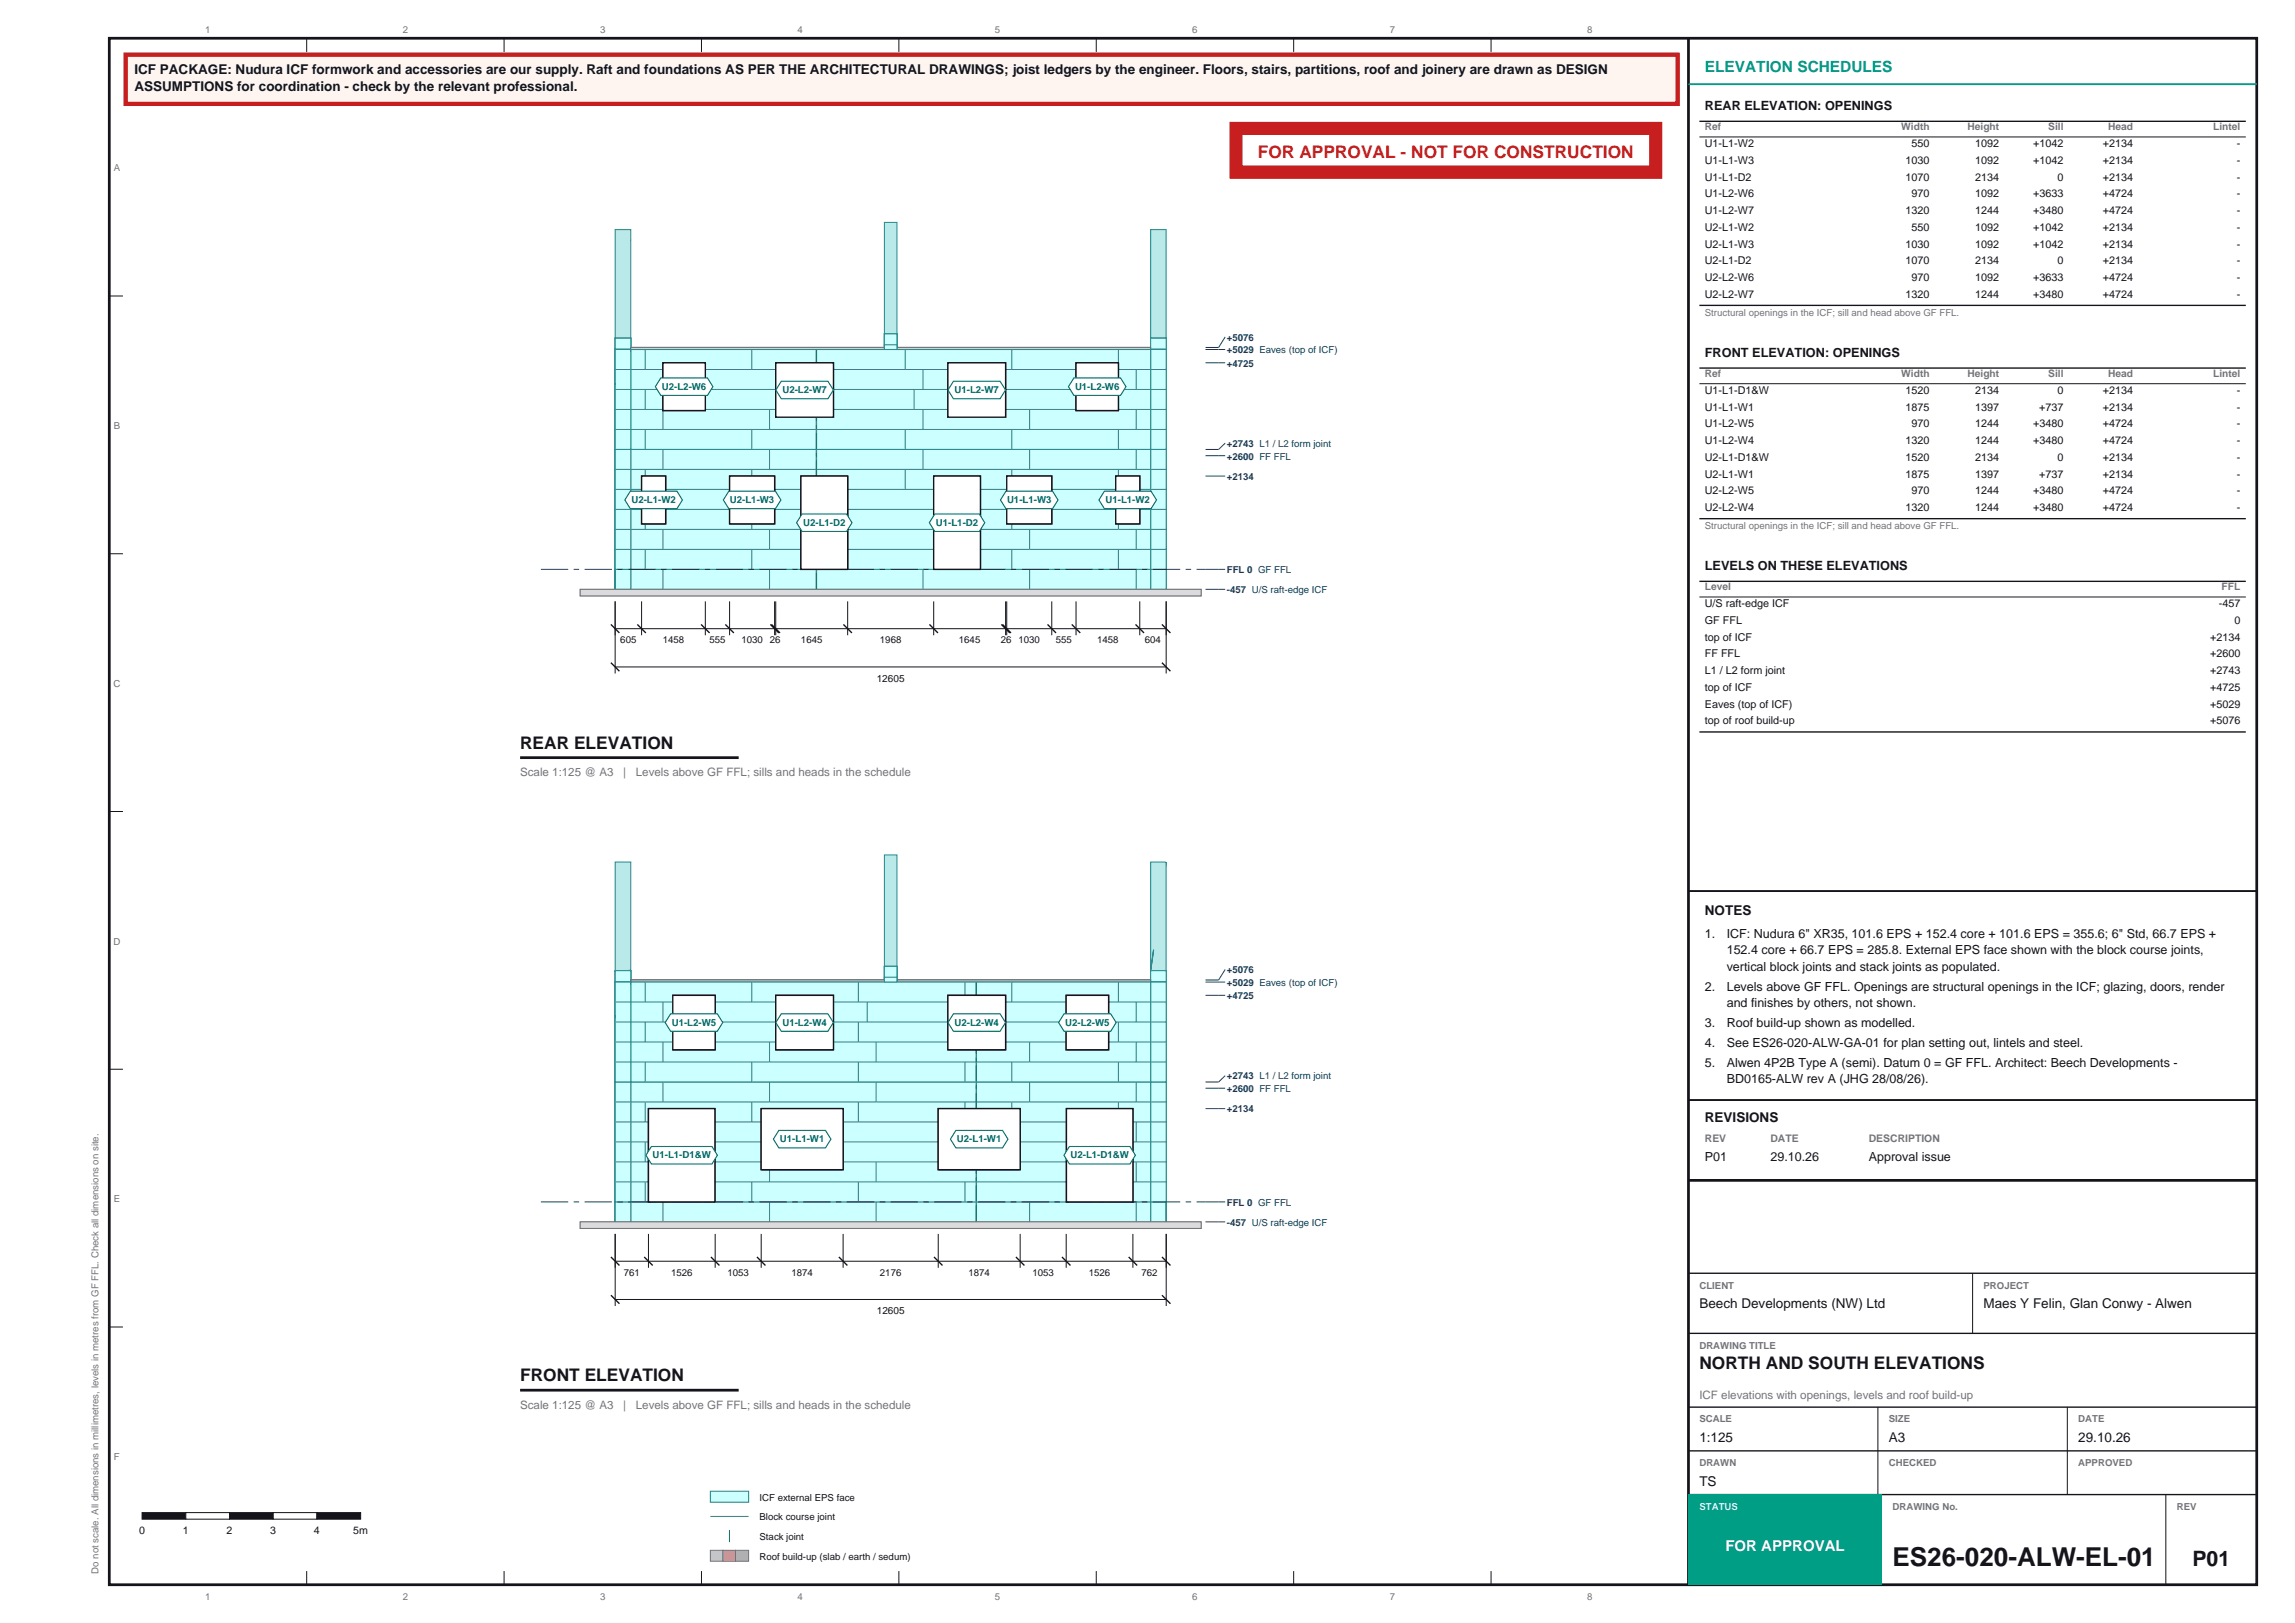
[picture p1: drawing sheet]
<svg xmlns="http://www.w3.org/2000/svg" width="420mm" height="297mm" viewBox="0 0 420 297" stroke-linecap="round" stroke-linejoin="round" font-family="sans-serif">
<defs><g id="words">
<text font-size="4.8" fill="#14141a" x="346.4" y="286.6">ES26-020-ALW-EL-01</text>
<text font-size="3.9" fill="#14141a" x="401.2" y="286.6">P01</text>
<text font-size="3.2" fill="#c71f1f" x="230.2" y="28.9">FOR APPROVAL - NOT FOR CONSTRUCTION</text>
<g font-size="3.2" fill="#14141a">
<text x="95.2" y="137">REAR ELEVATION</text>
<text x="311" y="250.6">NORTH AND SOUTH ELEVATIONS</text>
<text x="95.2" y="252.8">FRONT ELEVATION</text>
</g>
<text font-size="2.8" fill="#009e85" x="312" y="13.2">ELEVATION SCHEDULES</text>
<text font-size="2.8" fill="#fff" x="315.7" y="283.8">FOR APPROVAL</text>
<g font-size="2.5" fill="#14141a">
<text x="24.6" y="13.5">ICF PACKAGE: Nudura ICF formwork and accessories are our supply. Raft and foundations AS PER THE ARCHITECTURAL DRAWINGS; joist ledgers by the engineer. Floors, stairs, partitions, roof and joinery are drawn as DESIGN</text>
<text x="24.6" y="16.7">ASSUMPTIONS for coordination - check by the relevant professional.</text>
<text x="312" y="167.4">NOTES</text>
<text x="312" y="205.3">REVISIONS</text>
<text x="311" y="239.4">Beech Developments (NW) Ltd</text>
<text x="363" y="239.4">Maes Y Felin, Glan Conwy - Alwen</text>
<text x="311" y="263.9">1:125</text>
<text x="345.7" y="263.9">A3</text>
<text x="380.3" y="263.9">29.10.26</text>
<text x="311" y="271.9">TS</text>
</g>
<g font-size="2.3" fill="#14141a">
<text x="312" y="20.2">REAR ELEVATION: OPENINGS</text>
<text x="312" y="65.4">FRONT ELEVATION: OPENINGS</text>
<text x="312" y="104.4">LEVELS ON THESE ELEVATIONS</text>
<text x="312" y="171.6">1.</text>
<text x="316" y="171.6">ICF: Nudura 6&quot; XR35, 101.6 EPS + 152.4 core + 101.6 EPS = 355.6; 6&quot; Std, 66.7 EPS +</text>
<text x="316" y="174.6">152.4 core + 66.7 EPS = 285.8. External EPS face shown with the block course joints,</text>
<text x="316" y="177.6">vertical block joints and stack joints as populated.</text>
<text x="312" y="181.3">2.</text>
<text x="316" y="181.3">Levels above GF FFL. Openings are structural openings in the ICF; glazing, doors, render</text>
<text x="316" y="184.3">and finishes by others, not shown.</text>
<text x="312" y="187.9">3.</text>
<text x="312" y="191.5">4.</text>
<text x="316" y="187.9">Roof build-up shown as modelled.</text>
<text x="316" y="191.5">See ES26-020-ALW-GA-01 for plan setting out, lintels and steel.</text>
<text x="312" y="195.2">5.</text>
<text x="316" y="195.2">Alwen 4P2B Type A (semi). Datum 0 = GF FFL. Architect: Beech Developments -</text>
<text x="316" y="198.2">BD0165-ALW rev A (JHG 28/08/26).</text>
<text x="312" y="212.5">P01</text>
<text x="324" y="212.5">29.10.26</text>
<text x="342" y="212.5">Approval issue</text>
</g>
<g font-size="2.1" fill="#73737a">
<text x="95.2" y="142">Scale 1:125 @ A3</text>
<text x="114" y="142">|</text>
<text x="116.4" y="142">Levels above GF FFL; sills and heads in the schedule</text>
<text x="95.2" y="257.8">Scale 1:125 @ A3</text>
<text x="114" y="257.8">|</text>
<text x="116.4" y="257.8">Levels above GF FFL; sills and heads in the schedule</text>
<text x="311" y="256.1">ICF elevations with openings, levels and roof build-up</text>
</g>
<g font-size="2" fill="#14141a">
<text x="312" y="26.9">U1-L1-W2</text>
<text x="312" y="30">U1-L1-W3</text>
<text x="348.7" y="30">1030</text>
<text x="349.8" y="26.9">550</text>
<text x="361.5" y="26.9">1092</text>
<text x="361.5" y="30">1092</text>
<text x="372.1" y="26.9">+1042</text>
<text x="372.1" y="30">+1042</text>
<text x="384.8" y="26.9">+2134</text>
<text x="384.8" y="30">+2134</text>
<text x="409.3" y="26.9">-</text>
<text x="409.3" y="30">-</text>
<text x="312" y="33">U1-L1-D2</text>
<text x="348.7" y="33">1070</text>
<text x="361.5" y="33">2134</text>
<text x="376.5" y="33">0</text>
<text x="384.8" y="33">+2134</text>
<text x="409.3" y="33">-</text>
<text x="312" y="36.1">U1-L2-W6</text>
<text x="312" y="39.2">U1-L2-W7</text>
<text x="348.7" y="39.2">1320</text>
<text x="349.8" y="36.1">970</text>
<text x="361.5" y="36.1">1092</text>
<text x="361.5" y="39.2">1244</text>
<text x="372.1" y="36.1">+3633</text>
<text x="372.1" y="39.2">+3480</text>
<text x="384.8" y="36.1">+4724</text>
<text x="384.8" y="39.2">+4724</text>
<text x="409.3" y="36.1">-</text>
<text x="409.3" y="39.2">-</text>
<text x="312" y="42.2">U2-L1-W2</text>
<text x="312" y="45.3">U2-L1-W3</text>
<text x="348.7" y="45.3">1030</text>
<text x="349.8" y="42.2">550</text>
<text x="361.5" y="42.2">1092</text>
<text x="361.5" y="45.3">1092</text>
<text x="372.1" y="42.2">+1042</text>
<text x="372.1" y="45.3">+1042</text>
<text x="384.8" y="42.2">+2134</text>
<text x="384.8" y="45.3">+2134</text>
<text x="409.3" y="42.2">-</text>
<text x="409.3" y="45.3">-</text>
<text x="312" y="48.4">U2-L1-D2</text>
<text x="312" y="51.4">U2-L2-W6</text>
<text x="348.7" y="48.4">1070</text>
<text x="349.8" y="51.4">970</text>
<text x="361.5" y="48.4">2134</text>
<text x="361.5" y="51.4">1092</text>
<text x="372.1" y="51.4">+3633</text>
<text x="376.5" y="48.4">0</text>
<text x="384.8" y="48.4">+2134</text>
<text x="384.8" y="51.4">+4724</text>
<text x="409.3" y="48.4">-</text>
<text x="409.3" y="51.4">-</text>
<text x="312" y="54.5">U2-L2-W7</text>
<text x="348.7" y="54.5">1320</text>
<text x="361.5" y="54.5">1244</text>
<text x="372.1" y="54.5">+3480</text>
<text x="384.8" y="54.5">+4724</text>
<text x="409.3" y="54.5">-</text>
<text x="312" y="72.1">U1-L1-D1&amp;W</text>
<text x="312" y="75.1">U1-L1-W1</text>
<text x="348.7" y="72.1">1520</text>
<text x="348.7" y="75.1">1875</text>
<text x="361.5" y="72.1">2134</text>
<text x="361.5" y="75.1">1397</text>
<text x="373.2" y="75.1">+737</text>
<text x="376.5" y="72.1">0</text>
<text x="384.8" y="72.1">+2134</text>
<text x="384.8" y="75.1">+2134</text>
<text x="409.3" y="72.1">-</text>
<text x="409.3" y="75.1">-</text>
<text x="312" y="78.2">U1-L2-W5</text>
<text x="312" y="81.3">U1-L2-W4</text>
<text x="348.7" y="81.3">1320</text>
<text x="349.8" y="78.2">970</text>
<text x="361.5" y="78.2">1244</text>
<text x="361.5" y="81.3">1244</text>
<text x="372.1" y="78.2">+3480</text>
<text x="372.1" y="81.3">+3480</text>
<text x="384.8" y="78.2">+4724</text>
<text x="384.8" y="81.3">+4724</text>
<text x="409.3" y="78.2">-</text>
<text x="409.3" y="81.3">-</text>
<text x="312" y="84.3">U2-L1-D1&amp;W</text>
<text x="312" y="87.4">U2-L1-W1</text>
<text x="348.7" y="84.3">1520</text>
<text x="348.7" y="87.4">1875</text>
<text x="361.5" y="84.3">2134</text>
<text x="361.5" y="87.4">1397</text>
<text x="373.2" y="87.4">+737</text>
<text x="376.5" y="84.3">0</text>
<text x="384.8" y="84.3">+2134</text>
<text x="384.8" y="87.4">+2134</text>
<text x="409.3" y="84.3">-</text>
<text x="409.3" y="87.4">-</text>
<text x="312" y="90.5">U2-L2-W5</text>
<text x="312" y="93.5">U2-L2-W4</text>
<text x="348.7" y="93.5">1320</text>
<text x="349.8" y="90.5">970</text>
<text x="361.5" y="90.5">1244</text>
<text x="361.5" y="93.5">1244</text>
<text x="372.1" y="90.5">+3480</text>
<text x="372.1" y="93.5">+3480</text>
<text x="384.8" y="90.5">+4724</text>
<text x="384.8" y="93.5">+4724</text>
<text x="409.3" y="90.5">-</text>
<text x="409.3" y="93.5">-</text>
<text x="312" y="111.1">U/S raft-edge ICF</text>
<text x="406" y="111.1">-457</text>
<text x="312" y="114.2">GF FFL</text>
<text x="312" y="117.2">top of ICF</text>
<text x="404.5" y="117.2">+2134</text>
<text x="408.9" y="114.2">0</text>
<text x="312" y="120.3">FF FFL</text>
<text x="312" y="123.4">L1 / L2 form joint</text>
<text x="404.5" y="120.3">+2600</text>
<text x="404.5" y="123.4">+2743</text>
<text x="312" y="126.4">top of ICF</text>
<text x="312" y="129.5">Eaves (top of ICF)</text>
<text x="404.5" y="126.4">+4725</text>
<text x="404.5" y="129.5">+5029</text>
<text x="312" y="132.5">top of roof build-up</text>
<text x="404.5" y="132.5">+5076</text>
</g>
<g font-size="1.9" fill="#73737a">
<text x="312" y="23.9">Ref</text>
<text x="347.9" y="23.9">Width</text>
<text x="360.1" y="23.9">Height</text>
<text x="374.8" y="23.9">Sill</text>
<text x="385.8" y="23.9">Head</text>
<text x="405" y="23.9">Lintel</text>
<text x="312" y="69">Ref</text>
<text x="347.9" y="69">Width</text>
<text x="360.1" y="69">Height</text>
<text x="374.8" y="69">Sill</text>
<text x="385.8" y="69">Head</text>
<text x="405" y="69">Lintel</text>
<text x="312" y="108">Level</text>
<text x="406.6" y="108">FFL</text>
<text x="312" y="208.9">REV</text>
<text x="324" y="208.9">DATE</text>
<text x="342" y="208.9">DESCRIPTION</text>
</g>
<g font-size="1.9" fill="#14141a">
<text x="25.5" y="280.8">0</text>
<text x="33.5" y="280.8">1</text>
<text x="41.5" y="280.8">2</text>
<text x="49.5" y="280.8">3</text>
<text x="57.5" y="280.8">4</text>
<text x="64.7" y="280.8">5m</text>
</g>
<g font-size="1.8" fill="#73737a">
<text x="37.6" y="6">1</text>
<text x="73.7" y="6">2</text>
<text x="109.8" y="6">3</text>
<text x="145.9" y="6">4</text>
<text x="182.1" y="6">5</text>
<text x="218.2" y="6">6</text>
<text x="254.3" y="6">7</text>
<text x="290.4" y="6">8</text>
<text x="20.8" y="31.4">A</text>
<text x="312" y="57.9">Structural openings in the ICF; sill and head above GF FFL.</text>
<text x="20.8" y="78.6">B</text>
<text x="312" y="96.9">Structural openings in the ICF; sill and head above GF FFL.</text>
<text x="20.8" y="125.7">C</text>
<text x="20.8" y="172.9">D</text>
<text x="20.8" y="220">E</text>
<text x="311" y="235.8">CLIENT</text>
<text x="363" y="235.8">PROJECT</text>
<text x="311" y="246.8">DRAWING TITLE</text>
<text x="311" y="260.3">SCALE</text>
<text x="345.7" y="260.3">SIZE</text>
<text x="380.3" y="260.3">DATE</text>
<text x="20.9" y="267.2">F</text>
<text x="311" y="268.3">DRAWN</text>
<text x="345.7" y="268.3">CHECKED</text>
<text x="380.3" y="268.3">APPROVED</text>
<text x="346.4" y="276.3">DRAWING No.</text>
<text x="398.4" y="276.3">REV</text>
<text x="18" y="288" transform="rotate(-90 18 288)">Do not scale. All dimensions in millimetres, levels in metres from GF FFL. Check all dimensions on site.</text>
<text x="37.6" y="292.8">1</text>
<text x="73.7" y="292.8">2</text>
<text x="109.8" y="292.8">3</text>
<text x="145.9" y="292.8">4</text>
<text x="182.1" y="292.8">5</text>
<text x="218.2" y="292.8">6</text>
<text x="254.3" y="292.8">7</text>
<text x="290.4" y="292.8">8</text>
</g>
<g font-size="1.8" fill="#0d2973">
<text x="224.5" y="64.7">+5029 Eaves (top of ICF)</text>
<text x="224.5" y="62.4">+5076</text>
<text x="224.5" y="67.1">+4725</text>
<text x="224.5" y="81.8">+2743 L1 / L2 form joint</text>
<text x="224.5" y="87.8">+2134</text>
<text x="224.5" y="84.1">+2600 FF FFL</text>
<text x="224.5" y="104.9">FFL 0 GF FFL</text>
<text x="224.5" y="108.5">-457 U/S raft-edge ICF</text>
<text x="224.5" y="178.1">+5076</text>
<text x="224.5" y="182.8">+4725</text>
<text x="224.5" y="180.4">+5029 Eaves (top of ICF)</text>
<text x="224.5" y="197.5">+2743 L1 / L2 form joint</text>
<text x="224.5" y="203.6">+2134</text>
<text x="224.5" y="199.8">+2600 FF FFL</text>
<text x="224.5" y="220.6">FFL 0 GF FFL</text>
<text x="224.5" y="224.3">-457 U/S raft-edge ICF</text>
</g>
<g font-size="1.8" fill="#006b5c">
<text x="121.1" y="71.3">U2-L2-W6</text>
<text x="143.2" y="71.9">U2-L2-W7</text>
<text x="174.7" y="71.9">U1-L2-W7</text>
<text x="196.7" y="71.3">U1-L2-W6</text>
<text x="115.6" y="92">U2-L1-W2</text>
<text x="133.6" y="92">U2-L1-W3</text>
<text x="184.3" y="92">U1-L1-W3</text>
<text x="202.3" y="92">U1-L1-W2</text>
<text x="147" y="96.2">U2-L1-D2</text>
<text x="171.3" y="96.2">U1-L1-D2</text>
<text x="122.9" y="187.7">U1-L2-W5</text>
<text x="143.2" y="187.7">U1-L2-W4</text>
<text x="174.7" y="187.7">U2-L2-W4</text>
<text x="194.9" y="187.7">U2-L2-W5</text>
<text x="142.7" y="209">U1-L1-W1</text>
<text x="175.1" y="209">U2-L1-W1</text>
<text x="119.4" y="212">U1-L1-D1&amp;W</text>
<text x="195.9" y="212">U2-L1-D1&amp;W</text>
</g>
<g font-size="1.8" fill="#14141a">
<text x="113.5" y="117.7">605</text>
<text x="121.3" y="117.7">1458</text>
<text x="129.8" y="117.7">555</text>
<text x="135.7" y="117.7">1030</text>
<text x="140.9" y="117.7">26</text>
<text x="146.6" y="117.7">1645</text>
<text x="161" y="117.7">1968</text>
<text x="175.5" y="117.7">1645</text>
<text x="183.2" y="117.7">26</text>
<text x="186.4" y="117.7">1030</text>
<text x="193.2" y="117.7">555</text>
<text x="200.8" y="117.7">1458</text>
<text x="209.5" y="117.7">604</text>
<text x="160.4" y="124.8">12605</text>
<text x="114.2" y="233.5">761</text>
<text x="122.8" y="233.5">1526</text>
<text x="133.1" y="233.5">1053</text>
<text x="144.8" y="233.5">1874</text>
<text x="161" y="233.5">2176</text>
<text x="177.2" y="233.5">1874</text>
<text x="188.9" y="233.5">1053</text>
<text x="199.3" y="233.5">1526</text>
<text x="208.9" y="233.5">762</text>
<text x="160.5" y="240.5">12605</text>
<text x="139" y="274.6">ICF external EPS face</text>
<text x="139" y="278.2">Block course joint</text>
<text x="139" y="281.8">Stack joint</text>
<text x="139" y="285.4">Roof build-up (slab / earth / sedum)</text>
</g>
<text font-size="1.8" fill="#d9fff2" x="311" y="276.3">STATUS</text>
</g></defs>
<path d="M20 7h393v283h-393zM309 7v283" fill="none" stroke="#14141a" stroke-width=".5"/>
<g fill="none" stroke="#14141a" stroke-width=".18">
<path d="M56.1 7v2.5M92.3 7v2.5M128.4 7v2.5M164.5 7v2.5M200.6 7v2.5M236.8 7v2.5M272.9 7v2.5M20 54.2h2.5M20 101.3h2.5M20 148.5h2.5M20 195.7h2.5M20 242.8h2.5"/>
<path d="M56.1 287.5v2.5M92.3 287.5v2.5M128.4 287.5v2.5M164.5 287.5v2.5M200.6 287.5v2.5M236.8 287.5v2.5M272.9 287.5v2.5"/>
</g>
<path d="M23 10h284v9h-284z" fill-rule="evenodd" fill="#fff5f0" stroke="#c71f1f" stroke-width=".8" stroke-linecap="butt"/>
<path d="M106.2 107.8h113.6v1.2h-113.6z" fill-rule="evenodd" fill="#dbdbde" stroke="#73737a" stroke-width=".18"/>
<path d="M112.6 104.2v3.7z" fill-rule="evenodd" fill="#c0f0f0"/>
<path d="M112.6 104.2v3.7z" fill="none" stroke="#2e8c94" stroke-width=".2"/>
<path d="M112.6 104.2h2.8v3.6h-2.8z" fill-rule="evenodd" fill="#cff"/>
<path d="M112.6 104.2h2.8v3.6h-2.8z" fill="none" stroke="#2e8c94" stroke-width=".2"/>
<path d="M115.4 104.2h95.2v3.6h-95.2z" fill-rule="evenodd" fill="#cff"/>
<path d="M118.1 104.2v3.6M137.6 104.2v3.6M147.3 104.2v3.6M147.4 104.2v3.6M165.7 104.2v3.6M185.2 104.2v3.6M204.7 104.2v3.6" fill="none" stroke="#337880" stroke-width=".18"/>
<path d="M147.3 107.8v-3.6" fill="none" stroke="#006b5c" stroke-width=".18" stroke-dasharray="3 .8 .6 .8" stroke-linecap="butt"/>
<path d="M115.4 104.2h95.2v3.6h-95.2z" fill="none" stroke="#2e8c94" stroke-width=".2"/>
<path d="M210.6 104.2h2.8v3.6h-2.8z" fill-rule="evenodd" fill="#cff"/>
<path d="M210.6 104.2h2.8v3.6h-2.8z" fill="none" stroke="#2e8c94" stroke-width=".2"/>
<path d="M112.6 82.2h2.8v22h-2.8z" fill-rule="evenodd" fill="#cff"/>
<path d="M112.6 96.9h2.8M112.6 93.2h2.8M112.6 89.6h2.8M112.6 85.9h2.8M112.6 100.5h2.8" fill="none" stroke="#337880" stroke-width=".18"/>
<path d="M112.6 82.2h2.8v22h-2.8z" fill="none" stroke="#2e8c94" stroke-width=".2"/>
<path d="M115.4 82.2h95.2v22h-3.5v-16.9h-11.7v16.9h-64.8v-16.9h-11.7v16.9h-3.5zM171.9 87.3v11h14.6v-11zM139.5 87.3v11h14.6v-11z" fill-rule="evenodd" fill="#cff"/>
<g fill="none" stroke="#337880" stroke-width=".18">
<path d="M115.4 96.9h3.5M115.4 93.2h3.5M115.4 89.6h3.5M115.4 85.9h31.9M118.1 82.3v3.6M118.1 89.6v3.6M118.1 96.9v3.6M121.3 85.9v1.4M130.6 96.9h8.9M130.6 93.2h8.9M130.6 89.6h8.9M137.6 82.3v3.6"/>
<path d="M140.8 85.9v1.4M147.3 82.3v5M147.3 98.3v5.9M147.4 82.3v5M147.4 98.3v5.9M147.4 85.9h63.2M149.4 85.9v1.4M154.1 96.9h17.8M154.1 93.2h17.8M154.1 89.6h17.8M165.7 82.3v3.6M165.7 96.9v3.6"/>
<path d="M168.9 85.9v3.7M185.2 82.3v3.6M185.2 98.3v2.2M186.5 96.9h8.9M186.5 93.2h8.9M186.5 89.6h8.9M188.4 85.9v3.7M204.7 82.3v3.6M207.1 96.9h3.5M207.1 93.2h3.5M207.1 89.6h3.5M207.9 85.9v3.7"/>
<path d="M207.9 93.2v3.7M115.4 100.5h3.5M130.6 100.5h16.7M147.4 100.5h48M149.4 100.5v3.7M168.9 100.5v3.7M188.4 100.5v3.7M207.1 100.5h3.5M207.9 100.5v3.7"/>
</g>
<path d="M147.3 87.3v-5M147.3 104.2v-5.9" fill="none" stroke="#006b5c" stroke-width=".18" stroke-dasharray="3 .8 .6 .8" stroke-linecap="butt"/>
<path d="M115.4 82.2h.1M115.4 82.2h95.2v22h-3.5v-16.9h-11.7v16.9h-64.8v-16.9h-11.7v16.9h-3.5zM139.5 87.3h14.6v11h-14.6zM171.9 87.3h14.6v11h-14.6z" fill="none" stroke="#2e8c94" stroke-width=".2"/>
<path d="M210.6 82.2h2.8v22h-2.8z" fill-rule="evenodd" fill="#cff"/>
<path d="M210.6 96.9h2.8M210.6 93.2h2.8M210.6 89.6h2.8M210.6 85.9h2.8M210.6 100.5h2.8" fill="none" stroke="#337880" stroke-width=".18"/>
<path d="M210.6 82.2h2.8v22h-2.8z" fill="none" stroke="#2e8c94" stroke-width=".2"/>
<path d="M112.6 63.9h2.8v18.3h-2.8z" fill-rule="evenodd" fill="#cff"/>
<path d="M112.6 78.6h2.8M112.6 74.9h2.8M112.6 71.3h2.8M112.6 67.6h2.8M112.6 64h2.8" fill="none" stroke="#337880" stroke-width=".18"/>
<path d="M112.6 63.9h2.8v18.3h-2.8z" fill="none" stroke="#2e8c94" stroke-width=".2"/>
<path d="M115.4 64h95.2v18.2h-95.2zM195.3 66.6v9.7h7.4v-9.7zM173.7 66.6v9.7h10.1v-9.7zM142.2 66.6v9.7h10.1v-9.7zM123.3 66.6v9.7h7.4v-9.7z" fill-rule="evenodd" fill="#cff"/>
<g fill="none" stroke="#337880" stroke-width=".18">
<path d="M115.4 78.6h31.9M115.4 74.9h7.9M115.4 71.3h7.9M115.4 67.6h7.9M118.1 67.6v3.7M118.1 74.9v3.7M121.3 64v3.6M121.3 71.3v3.6M121.3 78.6v3.6M130.7 74.9h11.5M130.7 71.3h11.5M130.7 67.6h11.5"/>
<path d="M137.6 74.9v3.7M140.8 64v3.6M140.8 78.6v3.6M147.3 64v2.6M147.3 76.4v5.8M147.4 64v2.6M147.4 76.4v5.8M147.4 78.6h63.2M149.4 64v2.6M149.4 78.6v3.6M152.3 74.9h21.4M152.3 71.3h21.4"/>
<path d="M152.3 67.6h21.4M165.7 74.9v3.7M167.3 67.6v3.7M168.9 64v3.6M168.9 71.3v3.6M168.9 78.6v3.6M183.8 74.9h11.5M183.8 71.3h11.5M183.8 67.6h11.5M185.2 74.9v3.7M188.4 64v3.6M188.4 78.6v3.6"/>
<path d="M202.7 74.9h7.9M202.7 71.3h7.9M202.7 67.6h7.9M204.7 67.6v3.7M204.7 74.9v3.7M207.9 64v3.6M207.9 71.3v3.6M207.9 78.6v3.6"/>
</g>
<path d="M147.3 66.6v-2.6M147.3 82.2v-5.8" fill="none" stroke="#006b5c" stroke-width=".18" stroke-dasharray="3 .8 .6 .8" stroke-linecap="butt"/>
<path d="M115.4 64h.1M115.4 64h95.2v18.2h-95.2zM123.3 66.6h7.4v9.7h-7.4zM142.2 66.6h10.1v9.7h-10.1zM173.7 66.6h10.1v9.7h-10.1zM195.3 66.6h7.4v9.7h-7.4z" fill="none" stroke="#2e8c94" stroke-width=".2"/>
<path d="M210.6 63.9h2.8v18.3h-2.8z" fill-rule="evenodd" fill="#cff"/>
<path d="M210.6 78.6h2.8M210.6 74.9h2.8M210.6 71.3h2.8M210.6 67.6h2.8M210.6 64h2.8" fill="none" stroke="#337880" stroke-width=".18"/>
<path d="M210.6 63.9h2.8v18.3h-2.8z" fill="none" stroke="#2e8c94" stroke-width=".2"/>
<path d="M161.9 63.1h2.2v.9h-2.2z" fill-rule="evenodd" fill="#cff"/>
<path d="M161.9 63.1h2.2v.9h-2.2z" fill="none" stroke="#2e8c94" stroke-width=".2"/>
<g fill="#cff">
<path d="M195.2 87.1h12.1v17.1h-.2v-16.9h-11.7v16.9h-.2z" fill-rule="evenodd"/>
<path d="M171.7 87.1h15v11.2h-.2v-11h-14.6v11h-.2z" fill-rule="evenodd"/>
<path d="M139.3 87.1h15v11.2h-.2v-11h-14.6v11h-.2z" fill-rule="evenodd"/>
<path d="M118.7 87.1h12.1v17.1h-.2v-16.9h-11.7v16.9h-.2z" fill-rule="evenodd"/>
</g>
<g fill="none" stroke="#337880" stroke-width=".18">
<path d="M118.7 96.9h.2M118.7 93.2h.2M118.7 89.6h.2M121.3 87.1v.2M130.6 96.9h.2M130.6 93.2h.2M130.6 89.6h.2M139.3 96.9h.2M139.3 93.2h.2M139.3 89.6h.2M140.8 87.1v.2M147.3 87.1v.2"/>
<path d="M147.4 87.1v.2M149.4 87.1v.2M154.1 96.9h.2M154.1 93.2h.2M154.1 89.6h.2M171.7 96.9h.2M171.7 93.2h.2M171.7 89.6h.2M186.5 96.9h.2M186.5 93.2h.2M186.5 89.6h.2M195.2 96.9h.2"/>
<path d="M195.2 93.2h.2M195.2 89.6h.2M207.1 96.9h.2M207.1 93.2h.2M207.1 89.6h.2M118.7 100.5h.2M130.6 100.5h.2M195.2 100.5h.2M207.1 100.5h.2"/>
</g>
<path d="M147.3 87.3v-.2" fill="none" stroke="#006b5c" stroke-width=".18" stroke-dasharray="3 .8 .6 .8" stroke-linecap="butt"/>
<path d="M118.7 87.1h12.1v17.1h-.2v-16.9h-11.7v16.9h-.2zM139.3 87.1h15v11.2h-.2v-11h-14.6v11h-.2zM171.7 87.1h15v11.2h-.2v-11h-14.6v11h-.2zM195.2 87.1h12.1v17.1h-.2v-16.9h-11.7v16.9h-.2z" fill="none" stroke="#2e8c94" stroke-width=".2"/>
<g fill="#cff">
<path d="M195.1 66.4h7.8v9.9h-.2v-9.7h-7.4v9.7h-.2z" fill-rule="evenodd"/>
<path d="M173.5 66.4h10.5v9.9h-.2v-9.7h-10.1v9.7h-.2z" fill-rule="evenodd"/>
<path d="M142 66.4h10.5v9.9h-.2v-9.7h-10.1v9.7h-.2z" fill-rule="evenodd"/>
<path d="M123.1 66.4h7.8v9.9h-.2v-9.7h-7.4v9.7h-.2z" fill-rule="evenodd"/>
</g>
<g fill="none" stroke="#337880" stroke-width=".18">
<path d="M123.1 74.9h.2M123.1 71.3h.2M123.1 67.6h.2M130.7 74.9h.2M130.7 71.3h.2M130.7 67.6h.2M142 74.9h.2M142 71.3h.2M142 67.6h.2M147.3 66.4v.2M147.4 66.4v.2M149.4 66.4v.2"/>
<path d="M152.3 74.9h.2M152.3 71.3h.2M152.3 67.6h.2M173.5 74.9h.2M173.5 71.3h.2M173.5 67.6h.2M183.8 74.9h.2M183.8 71.3h.2M183.8 67.6h.2M195.1 74.9h.2M195.1 71.3h.2M195.1 67.6h.2"/>
<path d="M202.7 74.9h.2M202.7 71.3h.2M202.7 67.6h.2"/>
</g>
<path d="M147.3 66.6v-.2" fill="none" stroke="#006b5c" stroke-width=".18" stroke-dasharray="3 .8 .6 .8" stroke-linecap="butt"/>
<path d="M123.1 66.4h7.8v9.9h-.2v-9.7h-7.4v9.7h-.2zM142 66.4h10.5v9.9h-.2v-9.7h-10.1v9.7h-.2zM173.5 66.4h10.5v9.9h-.2v-9.7h-10.1v9.7h-.2zM195.1 66.4h7.8v9.9h-.2v-9.7h-7.4v9.7h-.2z" fill="none" stroke="#2e8c94" stroke-width=".2"/>
<path d="M113.4 104.2h2v3.6h-2z" fill-rule="evenodd" fill="#cff"/>
<path d="M113.4 104.2h2v3.6h-2z" fill="none" stroke="#2e8c94" stroke-width=".2"/>
<path d="M115.4 104.2h95.2v3.6h-95.2z" fill-rule="evenodd" fill="#cff"/>
<path d="M118.1 104.2v3.6M137.6 104.2v3.6M147.3 104.2v3.6M147.4 104.2v3.6M165.7 104.2v3.6M185.2 104.2v3.6M204.7 104.2v3.6" fill="none" stroke="#337880" stroke-width=".18"/>
<path d="M147.3 107.8v-3.6" fill="none" stroke="#006b5c" stroke-width=".18" stroke-dasharray="3 .8 .6 .8" stroke-linecap="butt"/>
<path d="M115.4 104.2h95.2v3.6h-95.2z" fill="none" stroke="#2e8c94" stroke-width=".2"/>
<path d="M210.6 104.2h2v3.6h-2z" fill-rule="evenodd" fill="#cff"/>
<path d="M210.6 104.2h2v3.6h-2z" fill="none" stroke="#2e8c94" stroke-width=".2"/>
<g fill="#d9d9d9" stroke="#73737a" stroke-width=".18">
<path d="M164.1 63.6h46.5v.4h-46.5z" fill-rule="evenodd"/>
<path d="M115.4 63.6h46.5v.4h-46.5z" fill-rule="evenodd"/>
</g>
<path d="M113.4 104.2h99.2v2h-99.2z" fill-rule="evenodd" fill="#dbdbde" stroke="#73737a" stroke-width=".18"/>
<path d="M210.6 61.9h2.8v2h-2.8z" fill-rule="evenodd" fill="#bae9e9"/>
<path d="M210.6 61.9h2.8v2h-2.8z" fill="none" stroke="#2e8c94" stroke-width=".2"/>
<path d="M161.9 61.1h2.2v2h-2.2z" fill-rule="evenodd" fill="#bae9e9"/>
<path d="M161.9 61.1h2.2v2h-2.2z" fill="none" stroke="#2e8c94" stroke-width=".2"/>
<path d="M112.6 61.9h2.8v2h-2.8z" fill-rule="evenodd" fill="#bae9e9"/>
<path d="M112.6 61.9h2.8v2h-2.8z" fill="none" stroke="#2e8c94" stroke-width=".2"/>
<g fill="#d9d9d9" stroke="#73737a" stroke-width=".18">
<path d="M164.1 63.6h46.5v.4h-46.5z" fill-rule="evenodd"/>
<path d="M115.4 63.6h46.5v.4h-46.5z" fill-rule="evenodd"/>
</g>
<path d="M115.4 82.2h95.2v22h-3.3v-17.1h-12.1v17.1h-64.4v-17.1h-12.1v17.1h-3.3zM171.7 87.1v11.2h15v-11.2zM139.3 87.1v11.2h15v-11.2z" fill-rule="evenodd" fill="#cff"/>
<g fill="none" stroke="#337880" stroke-width=".18">
<path d="M115.4 96.9h3.3M115.4 93.2h3.3M115.4 89.6h3.3M115.4 85.9h31.9M118.1 82.3v3.6M118.1 89.6v3.6M118.1 96.9v3.6M121.3 85.9v1.2M130.8 96.9h8.5M130.8 93.2h8.5M130.8 89.6h8.5M137.6 82.3v3.6"/>
<path d="M140.8 85.9v1.2M147.3 82.3v4.8M147.3 98.3v5.9M147.4 82.3v4.8M147.4 98.3v5.9M147.4 85.9h63.2M149.4 85.9v1.2M154.3 96.9h17.4M154.3 93.2h17.4M154.3 89.6h17.4M161.9 82.3v21.9M164.1 82.3v21.9"/>
<path d="M165.7 82.3v3.6M165.7 96.9v3.6M168.9 85.9v3.7M185.2 82.3v3.6M185.2 98.3v2.2M186.7 96.9h8.5M186.7 93.2h8.5M186.7 89.6h8.5M188.4 85.9v3.7M204.7 82.3v3.6M207.3 96.9h3.3M207.3 93.2h3.3"/>
<path d="M207.3 89.6h3.3M207.9 85.9v3.7M207.9 93.2v3.7M115.4 100.5h3.3M130.8 100.5h16.5M147.4 100.5h47.8M149.4 100.5v3.7M168.9 100.5v3.7M188.4 100.5v3.7M207.3 100.5h3.3M207.9 100.5v3.7"/>
</g>
<path d="M147.3 87.1v-4.8M147.3 104.2v-5.9" fill="none" stroke="#006b5c" stroke-width=".18" stroke-dasharray="3 .8 .6 .8" stroke-linecap="butt"/>
<path d="M115.4 82.2h95.2v22h-3.3v-17.1h-12.1v17.1h-64.4v-17.1h-12.1v17.1h-3.3zM139.3 87.1h15v11.2h-15zM171.7 87.1h15v11.2h-15zM210.6 82.2h.1" fill="none" stroke="#2e8c94" stroke-width=".2"/>
<path d="M115.4 64h95.2v18.2h-95.2zM195.1 66.4v9.9h7.8v-9.9zM173.5 66.4v9.9h10.5v-9.9zM142 66.4v9.9h10.5v-9.9zM123.1 66.4v9.9h7.8v-9.9z" fill-rule="evenodd" fill="#cff"/>
<g fill="none" stroke="#337880" stroke-width=".18">
<path d="M115.4 78.6h31.9M115.4 74.9h7.7M115.4 71.3h7.7M115.4 67.6h7.7M118.1 67.6v3.7M118.1 74.9v3.7M121.3 64v3.6M121.3 71.3v3.6M121.3 78.6v3.6M130.9 74.9h11.1M130.9 71.3h11.1M130.9 67.6h11.1"/>
<path d="M137.6 74.9v3.7M140.8 64v3.6M140.8 78.6v3.6M147.3 64v2.4M147.3 76.4v5.8M147.4 64v2.4M147.4 76.4v5.8M147.4 78.6h63.2M149.4 64v2.4M149.4 78.6v3.6M152.5 74.9h21M152.5 71.3h21"/>
<path d="M152.5 67.6h21M161.9 64v18.2M164.1 64v18.2M165.7 74.9v3.7M167.3 67.6v3.7M168.9 64v3.6M168.9 71.3v3.6M168.9 78.6v3.6M184 74.9h11.1M184 71.3h11.1M184 67.6h11.1M185.2 74.9v3.7"/>
<path d="M188.4 64v3.6M188.4 78.6v3.6M202.9 74.9h7.7M202.9 71.3h7.7M202.9 67.6h7.7M204.7 67.6v3.7M204.7 74.9v3.7M207.9 64v3.6M207.9 71.3v3.6M207.9 78.6v3.6"/>
</g>
<path d="M147.3 66.4v-2.4M147.3 82.2v-5.8" fill="none" stroke="#006b5c" stroke-width=".18" stroke-dasharray="3 .8 .6 .8" stroke-linecap="butt"/>
<path d="M115.4 64h95.2v18.2h-95.2zM123.1 66.4h7.8v9.9h-7.8zM142 66.4h10.5v9.9h-10.5zM173.5 66.4h10.5v9.9h-10.5zM195.1 66.4h7.8v9.9h-7.8zM210.6 64h.1" fill="none" stroke="#2e8c94" stroke-width=".2"/>
<path d="M161.9 82.2h2.2v22h-2.2z" fill-rule="evenodd" fill="#cff"/>
<path d="M161.9 96.9h2.2M161.9 93.2h2.2M161.9 89.6h2.2M161.9 85.9h2.2M161.9 100.5h2.2" fill="none" stroke="#337880" stroke-width=".18"/>
<path d="M161.9 82.2h2.2v22h-2.2z" fill="none" stroke="#2e8c94" stroke-width=".2"/>
<path d="M161.9 61.1h2.2v2.9h-2.2z" fill-rule="evenodd" fill="#cff"/>
<path d="M161.9 61.1h2.2v2.9h-2.2z" fill="none" stroke="#2e8c94" stroke-width=".2"/>
<path d="M161.9 61.1h2.2v21.1h-2.2z" fill-rule="evenodd" fill="#cff"/>
<path d="M161.9 78.6h2.2M161.9 74.9h2.2M161.9 71.3h2.2M161.9 67.6h2.2M161.9 64h2.2" fill="none" stroke="#337880" stroke-width=".18"/>
<path d="M161.9 61.1h2.2v21.1h-2.2z" fill="none" stroke="#2e8c94" stroke-width=".2"/>
<g fill="#edd6a8" stroke="#8c6b38" stroke-width=".18">
<path d="M164.5 83.6h45.7v.3h.4v1.5h-.4v-.6h-45.7v.6h-.4v-1.5h.4z" fill-rule="evenodd"/>
<path d="M115.8 83.6h45.7v.3h.4v1.5h-.4v-.6h-45.7v.6h-.4v-1.5h.4z" fill-rule="evenodd"/>
</g>
<g fill="#8c8c91" stroke="#14141a" stroke-width=".18">
<path d="M164.1 83.4h46.5v.2h-46.5z" fill-rule="evenodd"/>
<path d="M115.4 83.4h46.5v.2h-46.5z" fill-rule="evenodd"/>
</g>
<path d="M112.6 82.2h2.8v22h-2.8z" fill-rule="evenodd" fill="#cff"/>
<path d="M112.6 96.9h2.8M112.6 93.2h2.8M112.6 89.6h2.8M112.6 85.9h2.8M112.6 100.5h2.8" fill="none" stroke="#337880" stroke-width=".18"/>
<path d="M112.6 82.2h2.8v22h-2.8z" fill="none" stroke="#2e8c94" stroke-width=".2"/>
<path d="M210.6 82.2h2.8v22h-2.8z" fill-rule="evenodd" fill="#cff"/>
<path d="M210.6 96.9h2.8M210.6 93.2h2.8M210.6 89.6h2.8M210.6 85.9h2.8M210.6 100.5h2.8" fill="none" stroke="#337880" stroke-width=".18"/>
<path d="M210.6 82.2h2.8v22h-2.8z" fill="none" stroke="#2e8c94" stroke-width=".2"/>
<path d="M112.6 61.9h2.8v20.3h-2.8z" fill-rule="evenodd" fill="#cff"/>
<path d="M112.6 78.6h2.8M112.6 74.9h2.8M112.6 71.3h2.8M112.6 67.6h2.8M112.6 64h2.8" fill="none" stroke="#337880" stroke-width=".18"/>
<path d="M112.6 61.9h2.8v20.3h-2.8z" fill="none" stroke="#2e8c94" stroke-width=".2"/>
<path d="M210.6 61.9h2.8v20.3l-2.8 .1z" fill-rule="evenodd" fill="#cff"/>
<path d="M210.6 78.6h2.8M210.6 74.9h2.8M210.6 71.3h2.8M210.6 67.6h2.8M210.6 64h2.8" fill="none" stroke="#337880" stroke-width=".18"/>
<path d="M210.6 61.9h2.8v20.3l-2.8 .1z" fill="none" stroke="#2e8c94" stroke-width=".2"/>
<path d="M212.6 104.2h.8v3.6h-.8z" fill-rule="evenodd" fill="#cff"/>
<path d="M212.6 104.2h.8v3.6h-.8z" fill="none" stroke="#2e8c94" stroke-width=".2"/>
<path d="M112.6 104.2h.8v3.6h-.8z" fill-rule="evenodd" fill="#cff"/>
<path d="M112.6 104.2h.8v3.6h-.8z" fill="none" stroke="#2e8c94" stroke-width=".2"/>
<path d="M112.6 104.2h.8v3.6h-.8z" fill-rule="evenodd" fill="#cff"/>
<path d="M112.6 104.2h.8v3.6h-.8z" fill="none" stroke="#2e8c94" stroke-width=".2"/>
<path d="M212.6 104.2h.8v3.6h-.8z" fill-rule="evenodd" fill="#cff"/>
<path d="M212.6 104.2h.8v3.6h-.8z" fill="none" stroke="#2e8c94" stroke-width=".2"/>
<path d="M210.6 82.2h2.8v22h-2.8z" fill-rule="evenodd" fill="#cff"/>
<path d="M210.6 96.9h2.8M210.6 93.2h2.8M210.6 89.6h2.8M210.6 85.9h2.8M210.6 100.5h2.8" fill="none" stroke="#337880" stroke-width=".18"/>
<path d="M210.6 82.2h2.8v22h-2.8z" fill="none" stroke="#2e8c94" stroke-width=".2"/>
<path d="M112.6 82.2h2.8v22h-2.8z" fill-rule="evenodd" fill="#cff"/>
<path d="M112.6 96.9h2.8M112.6 93.2h2.8M112.6 89.6h2.8M112.6 85.9h2.8M112.6 100.5h2.8" fill="none" stroke="#337880" stroke-width=".18"/>
<path d="M112.6 82.2h2.8v22h-2.8z" fill="none" stroke="#2e8c94" stroke-width=".2"/>
<path d="M210.6 61.9h2.8v20.3h-2.8z" fill-rule="evenodd" fill="#cff"/>
<path d="M210.6 78.6h2.8M210.6 74.9h2.8M210.6 71.3h2.8M210.6 67.6h2.8M210.6 64h2.8" fill="none" stroke="#337880" stroke-width=".18"/>
<path d="M210.6 61.9h2.8v20.3h-2.8z" fill="none" stroke="#2e8c94" stroke-width=".2"/>
<path d="M112.6 61.9h2.8v20.3h-2.8z" fill-rule="evenodd" fill="#cff"/>
<path d="M112.6 78.6h2.8M112.6 74.9h2.8M112.6 71.3h2.8M112.6 67.6h2.8M112.6 64h2.8" fill="none" stroke="#337880" stroke-width=".18"/>
<path d="M112.6 61.9h2.8v20.3h-2.8z" fill="none" stroke="#2e8c94" stroke-width=".2"/>
<g fill="#edd6a8" stroke="#8c6b38" stroke-width=".18">
<path d="M164.5 83.6h45.7v1.2h-45.7z" fill-rule="evenodd"/>
<path d="M115.8 83.6h45.7v1.2h-45.7z" fill-rule="evenodd"/>
<path d="M193.6 83.6h16.9v.3h-16.9z" fill-rule="evenodd"/>
<path d="M193.6 85.2h16.6v.4h-16.6z" fill-rule="evenodd"/>
<path d="M164.5 85.2h29v.4h-29z" fill-rule="evenodd"/>
<path d="M164.2 83.6h29.3v.3h-29.3z" fill-rule="evenodd"/>
<path d="M132.5 83.6h29.3v.3h-29.3z" fill-rule="evenodd"/>
<path d="M132.5 85.2h29v.4h-29z" fill-rule="evenodd"/>
<path d="M115.8 85.2h16.6v.4h-16.6z" fill-rule="evenodd"/>
<path d="M115.5 83.6h16.9v.3h-16.9z" fill-rule="evenodd"/>
<path d="M193.6 83.6h16.9v.3h-16.9z" fill-rule="evenodd"/>
<path d="M193.6 85.2h16.6v.4h-16.6z" fill-rule="evenodd"/>
<path d="M164.5 85.2h29v.4h-29z" fill-rule="evenodd"/>
<path d="M164.2 83.6h29.3v.3h-29.3z" fill-rule="evenodd"/>
<path d="M132.5 83.6h29.3v.3h-29.3z" fill-rule="evenodd"/>
<path d="M132.5 85.2h29v.4h-29z" fill-rule="evenodd"/>
<path d="M115.8 85.2h16.6v.4h-16.6z" fill-rule="evenodd"/>
<path d="M115.5 83.6h16.9v.3h-16.9z" fill-rule="evenodd"/>
<path d="M193.6 83.6h16.9v.3h-16.9z" fill-rule="evenodd"/>
<path d="M193.6 85.2h16.6v.4h-16.6z" fill-rule="evenodd"/>
<path d="M164.5 85.2h29v.4h-29z" fill-rule="evenodd"/>
<path d="M164.2 83.6h29.3v.3h-29.3z" fill-rule="evenodd"/>
<path d="M132.5 83.6h29.3v.3h-29.3z" fill-rule="evenodd"/>
<path d="M132.5 85.2h29v.4h-29z" fill-rule="evenodd"/>
<path d="M115.8 85.2h16.6v.4h-16.6z" fill-rule="evenodd"/>
<path d="M115.5 83.6h16.9v.3h-16.9z" fill-rule="evenodd"/>
<path d="M193.6 83.6h16.9v.3h-16.9z" fill-rule="evenodd"/>
<path d="M193.6 85.2h16.6v.4h-16.6z" fill-rule="evenodd"/>
<path d="M164.5 85.2h29v.4h-29z" fill-rule="evenodd"/>
<path d="M164.2 83.6h29.3v.3h-29.3z" fill-rule="evenodd"/>
<path d="M132.5 83.6h29.3v.3h-29.3z" fill-rule="evenodd"/>
<path d="M132.5 85.2h29v.4h-29z" fill-rule="evenodd"/>
<path d="M115.8 85.2h16.6v.4h-16.6z" fill-rule="evenodd"/>
<path d="M115.5 83.6h16.9v.3h-16.9z" fill-rule="evenodd"/>
<path d="M209.5 83.6h.5v.5h-.5z" fill-rule="evenodd"/>
<path d="M205.8 83.6h.5v.5h-.5z" fill-rule="evenodd"/>
<path d="M202.1 83.6h.5v.5h-.5z" fill-rule="evenodd"/>
<path d="M123.4 83.6h.5v.5h-.5z" fill-rule="evenodd"/>
<path d="M119.7 83.6h.5v.5h-.5z" fill-rule="evenodd"/>
<path d="M116 83.6h.5v.5h-.5z" fill-rule="evenodd"/>
<path d="M209.4 83.6h.8v.3h-.2v.2h-.5v-.2h-.1z" fill-rule="evenodd"/>
<path d="M205.7 83.6h.7v.3h-.1v.2h-.5v-.2h-.1z" fill-rule="evenodd"/>
<path d="M201.9 83.6h.8v.3h-.1v.2h-.5v-.2h-.2z" fill-rule="evenodd"/>
<path d="M123.3 83.6h.8v.3h-.2v.2h-.5v-.2h-.1z" fill-rule="evenodd"/>
<path d="M119.6 83.6h.7v.3h-.1v.2h-.5v-.2h-.1z" fill-rule="evenodd"/>
<path d="M115.8 83.6h.8v.3h-.1v.2h-.5v-.2h-.2z" fill-rule="evenodd"/>
<path d="M202.6 95h.7v9.2h-.7z" fill-rule="evenodd"/>
<path d="M122.7 95h.7v9.2h-.7z" fill-rule="evenodd"/>
<path d="M209.8 102.1h.3v2.1h-.3z" fill-rule="evenodd"/>
<path d="M209.2 95.6h.4v.4h-.4z" fill-rule="evenodd"/>
<path d="M202.6 95h.7v9.2h-.7z" fill-rule="evenodd"/>
<path d="M122.7 95h.7l.1 .6-.1 8.6h-.7z" fill-rule="evenodd"/>
<path d="M116.4 95.6h.4v.4h-.4z" fill-rule="evenodd"/>
<path d="M115.9 102.1h.3v2.1h-.3z" fill-rule="evenodd"/>
</g>
<g fill="#8c8c91" stroke="#14141a" stroke-width=".18">
<path d="M202.6 77.4h7.5v.2h-7.5z" fill-rule="evenodd"/>
<path d="M115.9 77.4h7.5v.2h-7.5z" fill-rule="evenodd"/>
</g>
<g fill="#edd6a8" stroke="#8c6b38" stroke-width=".18">
<path d="M202.6 77.6h7.5v5.8h-.8v-4.6h-5.9v4.6h-.8z" fill-rule="evenodd"/>
<path d="M115.9 77.6h7.5v5.8h-.8v-4.6h-5.9v4.6h-.8z" fill-rule="evenodd"/>
<path d="M202.4 77.4h.2v6h-.2z" fill-rule="evenodd"/>
<path d="M123.4 77.4h.2v6h-.2z" fill-rule="evenodd"/>
</g>
<path d="M112.6 42h2.8v19.9h-2.8z" fill-rule="evenodd" fill="#bae9e9"/>
<path d="M112.6 42h2.8v19.9h-2.8z" fill="none" stroke="#2e8c94" stroke-width=".2"/>
<path d="M210.6 42h2.8v19.9h-2.8z" fill-rule="evenodd" fill="#bae9e9"/>
<path d="M210.6 42h2.8v19.9h-2.8z" fill="none" stroke="#2e8c94" stroke-width=".2"/>
<g fill="#8c8c91" stroke="#14141a" stroke-width=".18">
<path d="M201 83.4h4.8v.2h-4.8z" fill-rule="evenodd"/>
<path d="M191.4 83.4h4.8v.2h-4.8z" fill-rule="evenodd"/>
<path d="M181.8 83.4h4.8v.2h-4.8z" fill-rule="evenodd"/>
<path d="M172.2 83.4h4.8v.2h-4.8z" fill-rule="evenodd"/>
<path d="M164.1 83.4h3.3v.2h-3.3z" fill-rule="evenodd"/>
<path d="M152.3 83.4h4.8v.2h-4.8z" fill-rule="evenodd"/>
<path d="M142.7 83.4h4.8v.2h-4.8z" fill-rule="evenodd"/>
<path d="M133.1 83.4h4.8v.2h-4.8z" fill-rule="evenodd"/>
<path d="M123.5 83.4h4.8v.2h-4.8z" fill-rule="evenodd"/>
<path d="M115.4 83.4h3.3v.2h-3.3z" fill-rule="evenodd"/>
</g>
<g fill="#edd6a8" stroke="#8c6b38" stroke-width=".18">
<path d="M202.6 77.6h7.5v1.2h-7.5z" fill-rule="evenodd"/>
<path d="M209.3 79.1h.8v3.9h-.8z" fill-rule="evenodd"/>
<path d="M202.6 79.1h.8v3.9h-.8z" fill-rule="evenodd"/>
<path d="M115.9 77.6h7.5v1.2h-7.5z" fill-rule="evenodd"/>
<path d="M122.6 79.1h.8v3.9h-.8z" fill-rule="evenodd"/>
<path d="M115.9 79.1h.8v3.9h-.8z" fill-rule="evenodd"/>
<path d="M202.8 102.6h7v.2h-7z" fill-rule="evenodd"/>
<path d="M116.2 102.6h7v.2h-7z" fill-rule="evenodd"/>
<path d="M202.6 95.5h.2v6.5h-.2z" fill-rule="evenodd"/>
<path d="M123.2 95.5h.2v6.5h-.2z" fill-rule="evenodd"/>
<path d="M202.8 102.8h7v1.4h-7z" fill-rule="evenodd"/>
<path d="M116.2 102.8h7v1.4h-7z" fill-rule="evenodd"/>
<path d="M202.8 102.8h7v1.4h-7z" fill-rule="evenodd"/>
<path d="M116.2 102.8h7v1.4h-7z" fill-rule="evenodd"/>
<path d="M202.6 95.5h.2v6.5h-.2z" fill-rule="evenodd"/>
<path d="M123.2 95.5h.2v6.5h-.2z" fill-rule="evenodd"/>
<path d="M209.4 83.6h.8v.3h-.2v.2h-.5v-.2h-.1z" fill-rule="evenodd"/>
<path d="M205.7 83.6h.7v.3h-.1v.2h-.5v-.2h-.1z" fill-rule="evenodd"/>
<path d="M201.9 83.6h.8v.3h-.1v.2h-.5v-.2h-.2z" fill-rule="evenodd"/>
<path d="M123.3 83.6h.8v.3h-.2v.2h-.5v-.2h-.1z" fill-rule="evenodd"/>
<path d="M119.6 83.6h.7v.3h-.1v.2h-.5v-.2h-.1z" fill-rule="evenodd"/>
<path d="M115.8 83.6h.8v.3h-.1v.2h-.5v-.2h-.2z" fill-rule="evenodd"/>
<path d="M193.6 83.6h16.9v.3h-16.9z" fill-rule="evenodd"/>
<path d="M193.6 85.2h16.6v.4h-16.6z" fill-rule="evenodd"/>
<path d="M164.5 85.2h29v.4h-29z" fill-rule="evenodd"/>
<path d="M164.2 83.6h29.3v.3h-29.3z" fill-rule="evenodd"/>
<path d="M132.5 83.6h29.3v.3h-29.3z" fill-rule="evenodd"/>
<path d="M132.5 85.2h29v.4h-29z" fill-rule="evenodd"/>
<path d="M115.8 85.2h16.6v.4h-16.6z" fill-rule="evenodd"/>
<path d="M115.5 83.6h16.9v.3h-16.9z" fill-rule="evenodd"/>
<path d="M202.6 94.6h.2v6.5h-.2z" fill-rule="evenodd"/>
<path d="M123.2 94.6h.2v6.5h-.2z" fill-rule="evenodd"/>
<path d="M209.3 83h.8v.4h-.8z" fill-rule="evenodd"/>
<path d="M209.3 84.5h.8v1.1h-.8z" fill-rule="evenodd"/>
<path d="M205.9 84.5h.4v1.1h-.4z" fill-rule="evenodd"/>
<path d="M202.6 83h.8v.4h-.8z" fill-rule="evenodd"/>
<path d="M202.6 84.5h.8v1.1h-.8z" fill-rule="evenodd"/>
<path d="M122.6 83h.8v.4h-.8z" fill-rule="evenodd"/>
<path d="M122.6 84.5h.8v1.1h-.8z" fill-rule="evenodd"/>
<path d="M119.7 84.5h.4v1.1h-.4z" fill-rule="evenodd"/>
<path d="M115.9 83h.8v.4h-.8z" fill-rule="evenodd"/>
<path d="M115.9 84.5h.8v1.1h-.8z" fill-rule="evenodd"/>
<path d="M202.6 85.6h7.5v.1h-7.5z" fill-rule="evenodd"/>
<path d="M115.9 85.6h7.5v.1h-7.5z" fill-rule="evenodd"/>
<path d="M193.6 83.6h16.9l.1 1.8h-.4v-1.5h-16.6z" fill-rule="evenodd"/>
<path d="M193.6 85.2h16.6v.4h-16.6z" fill-rule="evenodd"/>
<path d="M164.5 85.2h29v.4h-29z" fill-rule="evenodd"/>
<path d="M164.2 83.6h29.3v.3h-29.3z" fill-rule="evenodd"/>
<path d="M132.5 83.6h29.3v.3h-29.3z" fill-rule="evenodd"/>
<path d="M132.5 85.2h29v.4h-29z" fill-rule="evenodd"/>
<path d="M115.8 85.2h16.6v.4h-16.6z" fill-rule="evenodd"/>
<path d="M115.5 83.6h16.9v.3h-16.6v1.5h-.4z" fill-rule="evenodd"/>
</g>
<g fill="#8c8c91" stroke="#14141a" stroke-width=".18">
<path d="M202.6 83.4h7.5v.2h-7.5z" fill-rule="evenodd"/>
<path d="M115.9 83.4h7.5v.2h-7.5z" fill-rule="evenodd"/>
</g>
<g fill="#edd6a8" stroke="#8c6b38" stroke-width=".18">
<path d="M201.8 83.6h.8v1.8h-.8z" fill-rule="evenodd"/>
<path d="M123.4 83.6h.8v1.8h-.8z" fill-rule="evenodd"/>
<path d="M202.6 94.6h.2v6.5h-.2z" fill-rule="evenodd"/>
<path d="M123.2 94.6h.2v6.5h-.2z" fill-rule="evenodd"/>
<path d="M202.8 101h7v.2h-7z" fill-rule="evenodd"/>
<path d="M116.2 101h7v.2h-7z" fill-rule="evenodd"/>
<path d="M202.8 101.2h7v1.6h-7z" fill-rule="evenodd"/>
<path d="M116.2 101.2h7v1.6h-7z" fill-rule="evenodd"/>
<path d="M202.8 101.2h7v1.4h-7z" fill-rule="evenodd"/>
<path d="M116.2 101.2h7v1.4h-7z" fill-rule="evenodd"/>
<path d="M202.6 93.7h.2v6.5h-.2z" fill-rule="evenodd"/>
<path d="M123.2 93.7h.2v6.5h-.2z" fill-rule="evenodd"/>
<path d="M202.6 93.7h.2v6.5h-.2z" fill-rule="evenodd"/>
<path d="M123.2 93.7h.2v6.5h-.2z" fill-rule="evenodd"/>
<path d="M202.6 77.6h7.5v1.2h-7.5z" fill-rule="evenodd"/>
<path d="M209.3 79.1h.8v3.8h-.8z" fill-rule="evenodd"/>
<path d="M202.6 79.1h.8v3.8h-.8z" fill-rule="evenodd"/>
<path d="M115.9 77.6h7.5v1.2h-7.5z" fill-rule="evenodd"/>
<path d="M122.6 79.1h.8v3.8h-.8z" fill-rule="evenodd"/>
<path d="M115.9 79.1h.8v3.8h-.8z" fill-rule="evenodd"/>
<path d="M202.6 92.7h.2v6.5h-.2z" fill-rule="evenodd"/>
<path d="M123.2 92.7h.2v6.5h-.2z" fill-rule="evenodd"/>
<path d="M202.6 77.6h7.5v1.2h-7.5z" fill-rule="evenodd"/>
<path d="M209.3 79.1h.8v3.8h-.8z" fill-rule="evenodd"/>
<path d="M202.6 79.1h.8v3.8h-.8z" fill-rule="evenodd"/>
<path d="M115.9 77.6h7.5v1.2h-7.5z" fill-rule="evenodd"/>
<path d="M122.6 79.1h.8v3.8h-.8z" fill-rule="evenodd"/>
<path d="M115.9 79.1h.8v3.8h-.8z" fill-rule="evenodd"/>
<path d="M202.6 92.7h.2v6.5h-.2z" fill-rule="evenodd"/>
<path d="M123.2 92.7h.2v6.5h-.2z" fill-rule="evenodd"/>
<path d="M202.8 99.4h7v.2h-7z" fill-rule="evenodd"/>
<path d="M116.2 99.4h7v.2h-7z" fill-rule="evenodd"/>
<path d="M202.8 99.6h7v1.6h-7z" fill-rule="evenodd"/>
<path d="M116.2 99.6h7v1.6h-7z" fill-rule="evenodd"/>
<path d="M202.8 99.6h7v1.4h-7z" fill-rule="evenodd"/>
<path d="M116.2 99.6h7v1.4h-7z" fill-rule="evenodd"/>
<path d="M202.6 91.8h.2v6.5h-.2z" fill-rule="evenodd"/>
<path d="M123.2 91.8h.2v6.5h-.2z" fill-rule="evenodd"/>
<path d="M202.6 91.8h.2v6.5h-.2z" fill-rule="evenodd"/>
<path d="M123.2 91.8h.2v6.5h-.2z" fill-rule="evenodd"/>
</g>
<g fill="#dec89d" stroke="#8c6b38" stroke-width=".18">
<path d="M209.3 79.6h.8v6h-.8z" fill-rule="evenodd"/>
<path d="M205.9 79.6h.4v6h-.4z" fill-rule="evenodd"/>
<path d="M202.6 79.6h.8v6h-.8z" fill-rule="evenodd"/>
<path d="M122.6 79.6h.8v6h-.8z" fill-rule="evenodd"/>
<path d="M119.7 79.6h.4v6h-.4z" fill-rule="evenodd"/>
<path d="M115.9 79.6h.8v6h-.8z" fill-rule="evenodd"/>
<path d="M209.3 78.5h.8v6h-.8z" fill-rule="evenodd"/>
<path d="M205.9 78.5h.4v6h-.4z" fill-rule="evenodd"/>
<path d="M202.6 78.5h.8v6h-.8z" fill-rule="evenodd"/>
<path d="M122.6 78.5h.8v6h-.8z" fill-rule="evenodd"/>
<path d="M119.7 78.5h.4v6h-.4z" fill-rule="evenodd"/>
<path d="M115.9 78.5h.8v6h-.8z" fill-rule="evenodd"/>
</g>
<g fill="#d6c198" stroke="#8c6b38" stroke-width=".18">
<path d="M202.4 79.1h.2v4.3h-.2z" fill-rule="evenodd"/>
<path d="M123.4 79.1h.2v4.3h-.2z" fill-rule="evenodd"/>
</g>
<g fill="#dec89d" stroke="#8c6b38" stroke-width=".18">
<path d="M202.6 79.1h7.5v6.6h-7.5z" fill-rule="evenodd"/>
<path d="M115.9 79.1h7.5v6.6h-7.5z" fill-rule="evenodd"/>
<path d="M202.6 78.9h7.5v6.7h-7.5z" fill-rule="evenodd"/>
<path d="M115.9 78.9h7.5v6.7h-7.5z" fill-rule="evenodd"/>
</g>
<path d="M161.9 40.7h2.2v20.4h-2.2z" fill-rule="evenodd" fill="#bae9e9"/>
<path d="M161.9 40.7h2.2v20.4h-2.2z" fill="none" stroke="#2e8c94" stroke-width=".2"/>
<g fill="#edd6a8" stroke="#8c6b38" stroke-width=".18">
<path d="M193.6 85.2h8.2v.4h-8.2z" fill-rule="evenodd"/>
<path d="M193.6 83.6h8.2v.3h-8.2z" fill-rule="evenodd"/>
<path d="M164.5 85.2h29v.4h-29z" fill-rule="evenodd"/>
<path d="M164.2 83.6h29.3v.3h-29.3z" fill-rule="evenodd"/>
<path d="M132.5 83.6h29.3v.3h-29.3z" fill-rule="evenodd"/>
<path d="M132.5 85.2h29v.4h-29z" fill-rule="evenodd"/>
<path d="M124.2 85.2h8.2v.4h-8.2z" fill-rule="evenodd"/>
<path d="M124.2 83.6h8.2v.3h-8.2z" fill-rule="evenodd"/>
<path d="M202.6 90.9h.2v6.5h-.2z" fill-rule="evenodd"/>
<path d="M123.2 90.9h.2v6.5h-.2z" fill-rule="evenodd"/>
<path d="M202.8 97.8h7v.2h-7z" fill-rule="evenodd"/>
<path d="M116.2 97.8h7v.2h-7z" fill-rule="evenodd"/>
<path d="M202.8 98h7v1.6h-7z" fill-rule="evenodd"/>
<path d="M116.2 98h7v1.6h-7z" fill-rule="evenodd"/>
<path d="M202.6 90.9h.2v6.5h-.2z" fill-rule="evenodd"/>
<path d="M123.2 90.9h.2v6.5h-.2z" fill-rule="evenodd"/>
<path d="M202.8 98h7v1.4h-7z" fill-rule="evenodd"/>
<path d="M116.2 98h7v1.4h-7z" fill-rule="evenodd"/>
<path d="M193.6 85.2h8.2v.4h-8.2z" fill-rule="evenodd"/>
<path d="M193.6 83.6h8.2v.3h-8.2z" fill-rule="evenodd"/>
<path d="M164.5 85.2h29v.4h-29z" fill-rule="evenodd"/>
<path d="M164.2 83.6h29.3v.3h-29.3z" fill-rule="evenodd"/>
<path d="M132.5 83.6h29.3v.3h-29.3z" fill-rule="evenodd"/>
<path d="M132.5 85.2h29v.4h-29z" fill-rule="evenodd"/>
<path d="M124.2 85.2h8.2v.4h-8.2z" fill-rule="evenodd"/>
<path d="M124.2 83.6h8.2v.3h-8.2z" fill-rule="evenodd"/>
<path d="M202.6 77.6h7.5v1.2h-7.5z" fill-rule="evenodd"/>
<path d="M209.3 79.1h.8v.9h-.8z" fill-rule="evenodd"/>
<path d="M202.6 79.1h.8v.9h-.8z" fill-rule="evenodd"/>
<path d="M115.9 77.6h7.5v1.2h-7.5z" fill-rule="evenodd"/>
<path d="M122.6 79.1h.8v.9h-.8z" fill-rule="evenodd"/>
<path d="M115.9 79.1h.8v.9h-.8z" fill-rule="evenodd"/>
<path d="M202.6 89.9h.2v6.5h-.2z" fill-rule="evenodd"/>
<path d="M123.2 89.9h.2v6.5h-.2z" fill-rule="evenodd"/>
<path d="M202.6 77.6h7.5v1.2h-3.8v.9h-.4v-.9h-3.3z" fill-rule="evenodd"/>
<path d="M209.3 79.1h.8v.9h-.8z" fill-rule="evenodd"/>
<path d="M202.6 79.1h.8v.9h-.8z" fill-rule="evenodd"/>
<path d="M115.9 77.6h7.5v1.2h-3.3v.9h-.4v-.9h-3.8z" fill-rule="evenodd"/>
<path d="M122.6 79.1h.8v.9h-.8z" fill-rule="evenodd"/>
<path d="M115.9 79.1h.8v.9h-.8z" fill-rule="evenodd"/>
<path d="M202.6 89.9h.2v6.5h-.2z" fill-rule="evenodd"/>
<path d="M123.2 89.9h.2v6.5h-.2z" fill-rule="evenodd"/>
<path d="M205.9 78.8h.4v.9h-.4z" fill-rule="evenodd"/>
<path d="M119.7 78.8h.4v.9h-.4z" fill-rule="evenodd"/>
<path d="M202.8 96.2h7v.2h-7z" fill-rule="evenodd"/>
<path d="M116.2 96.2h7v.2h-7z" fill-rule="evenodd"/>
<path d="M202.8 96.4h7v1.6h-7z" fill-rule="evenodd"/>
<path d="M116.2 96.4h7v1.6h-7z" fill-rule="evenodd"/>
<path d="M202.8 96.4h7v1.4h-7z" fill-rule="evenodd"/>
<path d="M202.6 89h.2v6.5h-.2z" fill-rule="evenodd"/>
<path d="M123.2 89h.2v6.5h-.2z" fill-rule="evenodd"/>
<path d="M116.2 96.4h7v1.4h-7z" fill-rule="evenodd"/>
<path d="M202.6 89h.2v6.5h-.2z" fill-rule="evenodd"/>
<path d="M123.2 89h.2v6.5h-.2z" fill-rule="evenodd"/>
<path d="M202.6 77.6h7.5v2h-.8v-.8h-3v.8h-.4v-.8h-2.5v.8h-.8z" fill-rule="evenodd"/>
<path d="M115.9 77.6h7.5v2h-.8v-.8h-2.5v.8h-.4v-.8h-3v.8h-.8z" fill-rule="evenodd"/>
<path d="M202.6 88.1h.2v6.5h-.2z" fill-rule="evenodd"/>
<path d="M123.2 88.1h.2v6.5h-.2z" fill-rule="evenodd"/>
</g>
<g fill="#8c8c91" stroke="#14141a" stroke-width=".18">
<path d="M202.6 77.4h7.5v.2h-7.5z" fill-rule="evenodd"/>
<path d="M115.9 77.4h7.5v.2h-7.5z" fill-rule="evenodd"/>
</g>
<g fill="#edd6a8" stroke="#8c6b38" stroke-width=".18">
<path d="M202.6 77.6h7.5v1.2h-7.5z" fill-rule="evenodd"/>
<path d="M115.9 77.6h7.5v1.2h-7.5z" fill-rule="evenodd"/>
<path d="M202.4 77.4h.2v1.5h7.5v.2h-7.7z" fill-rule="evenodd"/>
<path d="M115.9 78.9h7.5v-1.5h.2v1.7h-7.7z" fill-rule="evenodd"/>
<path d="M202.6 88.1h.2v6.5h-.2z" fill-rule="evenodd"/>
<path d="M123.2 88.1h.2v6.5h-.2z" fill-rule="evenodd"/>
<path d="M202.8 94.6h7v.2h-7z" fill-rule="evenodd"/>
<path d="M116.2 94.6h7v.2h-7z" fill-rule="evenodd"/>
<path d="M202.8 94.8h7v1.6h-7z" fill-rule="evenodd"/>
<path d="M116.2 94.8h7v1.6h-7z" fill-rule="evenodd"/>
<path d="M202.8 94.8h7v1.4h-7z" fill-rule="evenodd"/>
<path d="M116.2 94.8h7v1.4h-7z" fill-rule="evenodd"/>
<path d="M202.6 87.1h.2v6.5h-.2z" fill-rule="evenodd"/>
<path d="M123.2 87.1h.2v6.5h-.2z" fill-rule="evenodd"/>
</g>
<g fill="#8c8c91" stroke="#14141a" stroke-width=".18">
<path d="M210.1 83.4h.5v.2h-.5z" fill-rule="evenodd"/>
<path d="M196.2 83.4h4.8v.2h-4.8z" fill-rule="evenodd"/>
<path d="M186.6 83.4h4.8v.2h-4.8z" fill-rule="evenodd"/>
<path d="M177 83.4h4.8v.2h-4.8z" fill-rule="evenodd"/>
<path d="M167.4 83.4h4.8v.2h-4.8z" fill-rule="evenodd"/>
<path d="M157.1 83.4h4.8v.2h-4.8z" fill-rule="evenodd"/>
<path d="M147.5 83.4h4.8v.2h-4.8z" fill-rule="evenodd"/>
<path d="M137.9 83.4h4.8v.2h-4.8z" fill-rule="evenodd"/>
<path d="M128.3 83.4h4.8v.2h-4.8z" fill-rule="evenodd"/>
<path d="M123.4 83.4l.1 .2z" fill-rule="evenodd"/>
</g>
<g fill="#edd6a8" stroke="#8c6b38" stroke-width=".18">
<path d="M202.6 87.1h.2v6.5h-.2z" fill-rule="evenodd"/>
<path d="M123.2 87.1h.2v6.5h-.2z" fill-rule="evenodd"/>
<path d="M193.6 85.2h8.2v.4h-8.2z" fill-rule="evenodd"/>
<path d="M193.6 83.6h8.2v.3h-8.2z" fill-rule="evenodd"/>
<path d="M164.5 85.2h29v.4h-29z" fill-rule="evenodd"/>
<path d="M164.2 83.6h29.3v.3h-29.3z" fill-rule="evenodd"/>
<path d="M132.5 83.6h29.3v.3h-29.3z" fill-rule="evenodd"/>
<path d="M132.5 85.2h29v.4h-29z" fill-rule="evenodd"/>
<path d="M124.2 85.2h8.2v.4h-8.2z" fill-rule="evenodd"/>
<path d="M124.2 83.6h8.2v.3h-8.2z" fill-rule="evenodd"/>
</g>
<g fill="#dec89d" stroke="#8c6b38" stroke-width=".18">
<path d="M209.2 76.7h.4v19.3h-.4z" fill-rule="evenodd"/>
<path d="M202.5 76.7h.4v19.3h-.4z" fill-rule="evenodd"/>
<path d="M123.1 76.7h.4v19.3h-.4z" fill-rule="evenodd"/>
<path d="M116.4 76.7h.4v19.3h-.4z" fill-rule="evenodd"/>
<path d="M209.2 76.3h.4v19.3h-.4z" fill-rule="evenodd"/>
<path d="M202.5 76.3h.4v19.3h-.4z" fill-rule="evenodd"/>
<path d="M123.1 76.3h.4v19.3h-.4z" fill-rule="evenodd"/>
<path d="M116.4 76.3h.4v19.3h-.4z" fill-rule="evenodd"/>
</g>
<g fill="#edd6a8" stroke="#8c6b38" stroke-width=".18">
<path d="M202.6 86.2h.2v6.5h-.2z" fill-rule="evenodd"/>
<path d="M123.2 86.2h.2v6.5h-.2z" fill-rule="evenodd"/>
<path d="M193.6 85.2h8.2v.4h-8.2z" fill-rule="evenodd"/>
<path d="M193.6 83.6h8.2v.3h-8.2z" fill-rule="evenodd"/>
<path d="M164.5 85.2h29v.4h-29z" fill-rule="evenodd"/>
<path d="M164.2 83.6h29.3v.3h-29.3z" fill-rule="evenodd"/>
<path d="M132.5 83.6h29.3v.3h-29.3z" fill-rule="evenodd"/>
<path d="M132.5 85.2h29v.4h-29z" fill-rule="evenodd"/>
<path d="M124.2 85.2h8.2v.4h-8.2z" fill-rule="evenodd"/>
<path d="M124.2 83.6h8.2v.3h-8.2z" fill-rule="evenodd"/>
<path d="M197.4 83.6h.5v.5h-.5z" fill-rule="evenodd"/>
<path d="M193.7 83.6h.5v.5h-.5z" fill-rule="evenodd"/>
<path d="M160.8 83.6h.5v.5h-.5z" fill-rule="evenodd"/>
<path d="M156.1 83.6h.5v.5h-.5z" fill-rule="evenodd"/>
<path d="M151.4 83.6h.5v.5h-.5z" fill-rule="evenodd"/>
<path d="M146.7 83.6h.5v.5h-.5z" fill-rule="evenodd"/>
<path d="M142 83.6h.5v.5h-.5z" fill-rule="evenodd"/>
<path d="M137.3 83.6h.5v.5h-.5z" fill-rule="evenodd"/>
<path d="M132.6 83.6h.5v.5h-.5z" fill-rule="evenodd"/>
<path d="M160.7 83.6h.8v.3h-.2v.2h-.5v-.2h-.1z" fill-rule="evenodd"/>
<path d="M156 83.6h.8v.3h-.2v.2h-.5v-.2h-.1z" fill-rule="evenodd"/>
<path d="M151.3 83.6h.7v.3h-.1v.2h-.5v-.2h-.1z" fill-rule="evenodd"/>
<path d="M146.6 83.6h.7v.3h-.1v.2h-.5v-.2h-.1z" fill-rule="evenodd"/>
<path d="M141.9 83.6h.7v.3h-.1v.2h-.5v-.2h-.1z" fill-rule="evenodd"/>
<path d="M137.2 83.6h.7v.3h-.1v.2h-.5v-.2h-.1z" fill-rule="evenodd"/>
<path d="M132.5 83.6h.7v.3h-.1v.2h-.5v-.2h-.1z" fill-rule="evenodd"/>
<path d="M197.3 83.6h.8v.3h-.2v.2h-.5v-.2h-.1z" fill-rule="evenodd"/>
<path d="M193.6 83.6h.7v.3h-.1v.2h-.5v-.2h-.1z" fill-rule="evenodd"/>
</g>
<g fill="#ddc89d" stroke="#8c6b38" stroke-width=".18">
<path d="M209.8 82.8h.3v19.3h-.3z" fill-rule="evenodd"/>
<path d="M202.6 82.8h.2v19.3h-.2z" fill-rule="evenodd"/>
<path d="M123.2 82.8h.2v19.3h-.2z" fill-rule="evenodd"/>
<path d="M115.9 82.8h.3v19.3h-.3z" fill-rule="evenodd"/>
</g>
<g fill="#edd6a8" stroke="#8c6b38" stroke-width=".18">
<path d="M202.6 86.2h.2v6.5h-.2z" fill-rule="evenodd"/>
<path d="M123.2 86.2h.2v6.5h-.2z" fill-rule="evenodd"/>
<path d="M202.8 93h7v.2h-7z" fill-rule="evenodd"/>
<path d="M116.2 93h7v.2h-7z" fill-rule="evenodd"/>
<path d="M202.8 93.2h7v1.6h-7z" fill-rule="evenodd"/>
<path d="M116.2 93.2h7v1.6h-7z" fill-rule="evenodd"/>
<path d="M202.8 93.2h7v1.4h-7z" fill-rule="evenodd"/>
<path d="M116.2 93.2h7v1.4h-7z" fill-rule="evenodd"/>
</g>
<g fill="#dec89d" stroke="#8c6b38" stroke-width=".18">
<path d="M209.8 85.8h.3v18.4h-.3z" fill-rule="evenodd"/>
<path d="M202.6 85.8h.2v18.4h-.2z" fill-rule="evenodd"/>
<path d="M123.2 85.8h.2v18.4h-.2z" fill-rule="evenodd"/>
<path d="M115.9 85.8h.3v18.4h-.3z" fill-rule="evenodd"/>
</g>
<g fill="#edd6a8" stroke="#8c6b38" stroke-width=".18">
<path d="M202.6 85.3h.2v6.5h-.2z" fill-rule="evenodd"/>
<path d="M123.2 85.3h.2v6.5h-.2z" fill-rule="evenodd"/>
<path d="M202.6 85.3h.2v6.5h-.2z" fill-rule="evenodd"/>
<path d="M123.2 85.3h.2v6.5h-.2z" fill-rule="evenodd"/>
<path d="M202.8 91.4h7v.2h-7z" fill-rule="evenodd"/>
<path d="M116.2 91.4h7v.2h-7z" fill-rule="evenodd"/>
<path d="M202.6 84.3h.2v6.5h-.2z" fill-rule="evenodd"/>
<path d="M123.2 84.3h.2v6.5h-.2z" fill-rule="evenodd"/>
<path d="M202.8 91.6h7v1.6h-7z" fill-rule="evenodd"/>
<path d="M116.2 91.6h7v1.6h-7z" fill-rule="evenodd"/>
<path d="M202.8 91.6h7v1.4h-7z" fill-rule="evenodd"/>
<path d="M116.2 91.6h7v1.4h-7z" fill-rule="evenodd"/>
<path d="M202.6 84.3h.2v6.5h-.2z" fill-rule="evenodd"/>
<path d="M123.2 84.3h.2v6.5h-.2z" fill-rule="evenodd"/>
<path d="M202.6 83.4h.2v6.5h-.2z" fill-rule="evenodd"/>
<path d="M123.2 83.4h.2v6.5h-.2z" fill-rule="evenodd"/>
<path d="M202.6 83.4h.2v6.5h-.2z" fill-rule="evenodd"/>
<path d="M123.2 83.4h.2v6.5h-.2z" fill-rule="evenodd"/>
<path d="M202.1 76.2h.2v.3h-.2z" fill-rule="evenodd"/>
<path d="M202.1 83h.2v.4h-.2z" fill-rule="evenodd"/>
<path d="M123.7 76.2h.2v.3h-.2z" fill-rule="evenodd"/>
<path d="M123.7 83h.2v.4h-.2z" fill-rule="evenodd"/>
<path d="M202.8 89.8h7v.2h-7z" fill-rule="evenodd"/>
<path d="M116.2 89.8h7v.2h-7z" fill-rule="evenodd"/>
<path d="M202.8 90h7v1.6h-7z" fill-rule="evenodd"/>
<path d="M116.2 90h7v1.6h-7z" fill-rule="evenodd"/>
<path d="M202.8 90h7v1.4h-7z" fill-rule="evenodd"/>
<path d="M116.2 90h7v1.4h-7z" fill-rule="evenodd"/>
<path d="M202.6 82.5h.2v6.5h-.2z" fill-rule="evenodd"/>
<path d="M123.2 82.5h.2v6.5h-.2z" fill-rule="evenodd"/>
<path d="M202.1 76.5h.2v6.5h-.2z" fill-rule="evenodd"/>
<path d="M123.7 76.5h.2v6.5h-.2z" fill-rule="evenodd"/>
<path d="M197.3 83.6h.8v.3h-.2v.2h-.5v-.2h-.1z" fill-rule="evenodd"/>
<path d="M193.6 83.6h.7v.3h-.1v.2h-.5v-.2h-.1z" fill-rule="evenodd"/>
<path d="M160.7 83.6h.8v.3h-.2v.2h-.5v-.2h-.1z" fill-rule="evenodd"/>
<path d="M156 83.6h.8v.3h-.2v.2h-.5v-.2h-.1z" fill-rule="evenodd"/>
<path d="M151.3 83.6h.7v.3h-.1v.2h-.5v-.2h-.1z" fill-rule="evenodd"/>
<path d="M146.6 83.6h.7v.3h-.1v.2h-.5v-.2h-.1z" fill-rule="evenodd"/>
<path d="M141.9 83.6h.7v.3h-.1v.2h-.5v-.2h-.1z" fill-rule="evenodd"/>
<path d="M137.2 83.6h.7v.3h-.1v.2h-.5v-.2h-.1z" fill-rule="evenodd"/>
<path d="M132.5 83.6h.7v.3h-.1v.2h-.5v-.2h-.1z" fill-rule="evenodd"/>
<path d="M160.8 83.6h.5v.5h-.5z" fill-rule="evenodd"/>
<path d="M156.1 83.6h.5v.5h-.5z" fill-rule="evenodd"/>
<path d="M151.4 83.6h.5v.5h-.5z" fill-rule="evenodd"/>
<path d="M146.7 83.6h.5v.5h-.5z" fill-rule="evenodd"/>
<path d="M142 83.6h.5v.5h-.5z" fill-rule="evenodd"/>
<path d="M137.3 83.6h.5v.5h-.5z" fill-rule="evenodd"/>
<path d="M132.6 83.6h.5v.5h-.5z" fill-rule="evenodd"/>
<path d="M197.4 83.6h.5v.5h-.5z" fill-rule="evenodd"/>
<path d="M193.7 83.6h.5v.5h-.5z" fill-rule="evenodd"/>
<path d="M193.6 85.2h8.2v.4h-8.2z" fill-rule="evenodd"/>
<path d="M193.6 83.6h8.2v.3h-8.2z" fill-rule="evenodd"/>
<path d="M164.5 85.2h29v.4h-29z" fill-rule="evenodd"/>
<path d="M164.2 83.6h29.3v.3h-29.3z" fill-rule="evenodd"/>
<path d="M132.5 83.6h29.3v.3h-29.3z" fill-rule="evenodd"/>
<path d="M132.5 85.2h29v.4h-29z" fill-rule="evenodd"/>
<path d="M124.2 85.2h8.2v.4h-8.2z" fill-rule="evenodd"/>
<path d="M124.2 83.6h8.2v.3h-8.2z" fill-rule="evenodd"/>
<path d="M202.6 82.5h.2v6.5h-.2z" fill-rule="evenodd"/>
<path d="M202.1 76.5h.2v6.5h-.2z" fill-rule="evenodd"/>
<path d="M123.7 76.5h.2v6.5h-.2z" fill-rule="evenodd"/>
<path d="M123.2 82.5h.2v6.5h-.2z" fill-rule="evenodd"/>
<path d="M193.6 85.2h8.2v.4h-8.2z" fill-rule="evenodd"/>
<path d="M193.6 83.6h8.2v.3h-8.2z" fill-rule="evenodd"/>
<path d="M164.5 85.2h29v.4h-29z" fill-rule="evenodd"/>
<path d="M164.2 83.6h29.3v.3h-29.3z" fill-rule="evenodd"/>
<path d="M132.5 83.6h29.3v.3h-29.3z" fill-rule="evenodd"/>
<path d="M132.5 85.2h29v.4h-29z" fill-rule="evenodd"/>
<path d="M124.2 85.2h8.2v.4h-8.2z" fill-rule="evenodd"/>
<path d="M124.2 83.6h8.2v.3h-8.2z" fill-rule="evenodd"/>
<path d="M202.6 81.5h.2v6.5h-.2z" fill-rule="evenodd"/>
<path d="M123.2 81.5h.2v6.5h-.2z" fill-rule="evenodd"/>
<path d="M202.1 76.5h.2v6.5h-.2z" fill-rule="evenodd"/>
<path d="M123.7 76.5h.2v6.5h-.2z" fill-rule="evenodd"/>
<path d="M202.6 81.5h.2v6.5h-.2z" fill-rule="evenodd"/>
<path d="M123.2 81.5h.2v6.5h-.2z" fill-rule="evenodd"/>
<path d="M202.1 76.5h.2v6.5h-.2z" fill-rule="evenodd"/>
<path d="M123.7 76.5h.2v6.5h-.2z" fill-rule="evenodd"/>
<path d="M202.8 88.2h7v.2h-7z" fill-rule="evenodd"/>
<path d="M116.2 88.2h7v.2h-7z" fill-rule="evenodd"/>
<path d="M202.8 88.4h7v1.6h-7z" fill-rule="evenodd"/>
<path d="M116.2 88.4h7v1.6h-7z" fill-rule="evenodd"/>
<path d="M202.8 88.4h7v1.4h-7z" fill-rule="evenodd"/>
<path d="M116.2 88.4h7v1.4h-7z" fill-rule="evenodd"/>
<path d="M202.6 80.6h.2v6.5h-.2z" fill-rule="evenodd"/>
<path d="M202.1 76.5h.2v6.5h-.2z" fill-rule="evenodd"/>
<path d="M123.7 76.5h.2v6.5h-.2z" fill-rule="evenodd"/>
<path d="M123.2 80.6h.2v6.5h-.2z" fill-rule="evenodd"/>
<path d="M202.6 80.6h.2v6.5h-.2z" fill-rule="evenodd"/>
<path d="M123.2 80.6h.2v6.5h-.2z" fill-rule="evenodd"/>
<path d="M202.1 76.5h.2v6.5h-.2z" fill-rule="evenodd"/>
<path d="M123.7 76.5h.2v6.5h-.2z" fill-rule="evenodd"/>
<path d="M202.6 79.7h.2v6.5h-.2z" fill-rule="evenodd"/>
<path d="M123.2 79.7h.2v6.5h-.2z" fill-rule="evenodd"/>
<path d="M202.1 76.5h.2v6.5h-.2z" fill-rule="evenodd"/>
<path d="M123.7 76.5h.2v6.5h-.2z" fill-rule="evenodd"/>
<path d="M202.8 86.6h7v.2h-7z" fill-rule="evenodd"/>
<path d="M116.2 86.6h7v.2h-7z" fill-rule="evenodd"/>
<path d="M202.8 86.8h7v1.6h-7z" fill-rule="evenodd"/>
<path d="M116.2 86.8h7v1.6h-7z" fill-rule="evenodd"/>
<path d="M202.6 79.7h.2v6.5h-.2z" fill-rule="evenodd"/>
<path d="M202.1 76.5h.2v6.5h-.2z" fill-rule="evenodd"/>
<path d="M123.7 76.5h.2v6.5h-.2z" fill-rule="evenodd"/>
<path d="M123.2 79.7h.2v6.5h-.2z" fill-rule="evenodd"/>
<path d="M202.8 86.8h7v1.4h-7z" fill-rule="evenodd"/>
<path d="M116.2 86.8h7v1.4h-7z" fill-rule="evenodd"/>
<path d="M202.6 78.7h.2v6.5h-.2z" fill-rule="evenodd"/>
<path d="M123.2 78.7h.2v6.5h-.2z" fill-rule="evenodd"/>
<path d="M202.1 76.5h.2v6.5h-.2z" fill-rule="evenodd"/>
<path d="M123.7 76.5h.2v6.5h-.2z" fill-rule="evenodd"/>
<path d="M202.6 78.7h.2v6.5h-.2z" fill-rule="evenodd"/>
<path d="M123.2 78.7h.2v6.5h-.2z" fill-rule="evenodd"/>
<path d="M202.1 76.5h.2v6.5h-.2z" fill-rule="evenodd"/>
<path d="M123.7 76.5h.2v6.5h-.2z" fill-rule="evenodd"/>
</g>
<g fill="#8c8c91" stroke="#14141a" stroke-width=".18">
<path d="M201 83.4h1.6v.2h-1.6z" fill-rule="evenodd"/>
<path d="M191.4 83.4h4.8v.2h-4.8z" fill-rule="evenodd"/>
<path d="M181.8 83.4h4.8v.2h-4.8z" fill-rule="evenodd"/>
<path d="M172.2 83.4h4.8v.2h-4.8z" fill-rule="evenodd"/>
<path d="M164.1 83.4h3.3v.2h-3.3z" fill-rule="evenodd"/>
<path d="M152.3 83.4h4.8v.2h-4.8z" fill-rule="evenodd"/>
<path d="M142.7 83.4h4.8v.2h-4.8z" fill-rule="evenodd"/>
<path d="M133.1 83.4h4.8v.2h-4.8z" fill-rule="evenodd"/>
<path d="M123.5 83.4h4.8v.2h-4.8z" fill-rule="evenodd"/>
<path d="M115.4 83.4h.5v.2h-.5z" fill-rule="evenodd"/>
</g>
<g fill="#edd6a8" stroke="#8c6b38" stroke-width=".18">
<path d="M193.6 85.2h8.2v.4h-8.2z" fill-rule="evenodd"/>
<path d="M193.6 83.6h8.2v.3h-8.2z" fill-rule="evenodd"/>
<path d="M164.5 85.2h29v.4h-29z" fill-rule="evenodd"/>
<path d="M164.2 83.6h29.3v.3h-29.3z" fill-rule="evenodd"/>
<path d="M132.5 83.6h29.3v.3h-29.3z" fill-rule="evenodd"/>
<path d="M132.5 85.2h29v.4h-29z" fill-rule="evenodd"/>
<path d="M124.2 85.2h8.2v.4h-8.2z" fill-rule="evenodd"/>
<path d="M124.2 83.6h8.2v.3h-8.2z" fill-rule="evenodd"/>
<path d="M202.8 85h7v.2h-7z" fill-rule="evenodd"/>
<path d="M116.2 85h7v.2h-7z" fill-rule="evenodd"/>
<path d="M202.8 85.2h7v1.6h-7z" fill-rule="evenodd"/>
<path d="M116.2 85.2h7v1.6h-7z" fill-rule="evenodd"/>
<path d="M202.6 77.8h.2v6.5h-.2z" fill-rule="evenodd"/>
<path d="M202.1 76.5h.2v6.5h-.2z" fill-rule="evenodd"/>
<path d="M123.7 76.5h.2v6.5h-.2z" fill-rule="evenodd"/>
<path d="M123.2 77.8h.2v6.5h-.2z" fill-rule="evenodd"/>
<path d="M202.8 85.2h7v1.4h-7z" fill-rule="evenodd"/>
<path d="M116.2 85.2h7v1.4h-7z" fill-rule="evenodd"/>
<path d="M202.6 77.8h.2v6.5h-.2z" fill-rule="evenodd"/>
<path d="M123.2 77.8h.2v6.5h-.2z" fill-rule="evenodd"/>
<path d="M202.1 76.5h.2v6.5h-.2z" fill-rule="evenodd"/>
<path d="M123.7 76.5h.2v6.5h-.2z" fill-rule="evenodd"/>
<path d="M193.6 85.2h8.2v.4h-8.2z" fill-rule="evenodd"/>
<path d="M193.6 83.6h8.2v.3h-8.2z" fill-rule="evenodd"/>
<path d="M164.5 85.2h29v.4h-29z" fill-rule="evenodd"/>
<path d="M164.2 83.6h29.3v.3h-29.3z" fill-rule="evenodd"/>
<path d="M132.5 83.6h29.3v.3h-29.3z" fill-rule="evenodd"/>
<path d="M132.5 85.2h29v.4h-29z" fill-rule="evenodd"/>
<path d="M124.2 85.2h8.2v.4h-8.2z" fill-rule="evenodd"/>
<path d="M124.2 83.6h8.2v.3h-8.2z" fill-rule="evenodd"/>
<path d="M202.1 76.5h.2v6.5h-.2z" fill-rule="evenodd"/>
<path d="M123.7 76.5h.2v6.5h-.2z" fill-rule="evenodd"/>
<path d="M209.2 76.3h.4v.4h-.4z" fill-rule="evenodd"/>
<path d="M202.6 75.8h.7v10h-.7z" fill-rule="evenodd"/>
<path d="M122.7 75.8h.7l.1 .5-.1 9.5h-.7z" fill-rule="evenodd"/>
<path d="M116.4 76.3h.4v.4h-.4z" fill-rule="evenodd"/>
<path d="M202.1 76.5h.2v6.5h-.2z" fill-rule="evenodd"/>
<path d="M123.7 76.5h.2v6.5h-.2z" fill-rule="evenodd"/>
<path d="M202.8 83.6h7v1.6h-7z" fill-rule="evenodd"/>
<path d="M116.2 83.6h7v1.6h-7z" fill-rule="evenodd"/>
<path d="M202.8 83.6h7v1.4h-7z" fill-rule="evenodd"/>
<path d="M116.2 83.6h7v1.4h-7z" fill-rule="evenodd"/>
<path d="M201.8 83.6h.8v1.8h-.8z" fill-rule="evenodd"/>
<path d="M123.4 83.6h.8v1.8h-.8z" fill-rule="evenodd"/>
<path d="M209.8 82.8h.3v3h-.3z" fill-rule="evenodd"/>
<path d="M202.6 75.8h.7v10h-.7z" fill-rule="evenodd"/>
<path d="M202.1 76.2h.2v.3h-.2z" fill-rule="evenodd"/>
<path d="M202.1 83h.2v.4h-.2z" fill-rule="evenodd"/>
<path d="M123.7 76.2h.2v.3h-.2z" fill-rule="evenodd"/>
<path d="M123.7 83h.2v.4h-.2z" fill-rule="evenodd"/>
<path d="M122.7 75.8h.7v10h-.7z" fill-rule="evenodd"/>
<path d="M115.9 82.8h.3v3h-.3z" fill-rule="evenodd"/>
<path d="M193.6 83.6h16.9l.1 1.8h-.4v-1.5h-16.6z" fill-rule="evenodd"/>
<path d="M193.6 85.2h16.6v.4h-16.6z" fill-rule="evenodd"/>
<path d="M164.5 85.2h29v.4h-29z" fill-rule="evenodd"/>
<path d="M164.2 83.6h29.3v.3h-29.3z" fill-rule="evenodd"/>
<path d="M132.5 83.6h29.3v.3h-29.3z" fill-rule="evenodd"/>
<path d="M132.5 85.2h29v.4h-29z" fill-rule="evenodd"/>
<path d="M115.8 85.2h16.6v.4h-16.6z" fill-rule="evenodd"/>
<path d="M115.5 83.6h16.9v.3h-16.6v1.5h-.4z" fill-rule="evenodd"/>
</g>
<g fill="#8c8c91" stroke="#14141a" stroke-width=".18">
<path d="M202.6 83.4h7.5v.2h-7.5z" fill-rule="evenodd"/>
<path d="M115.9 83.4h7.5v.2h-7.5z" fill-rule="evenodd"/>
</g>
<g fill="#edd6a8" stroke="#8c6b38" stroke-width=".18">
<path d="M193.6 83.6h16.9v.3h-16.9z" fill-rule="evenodd"/>
<path d="M193.6 85.2h16.6v.4h-16.6z" fill-rule="evenodd"/>
<path d="M164.5 85.2h29v.4h-29z" fill-rule="evenodd"/>
<path d="M164.2 83.6h29.3v.3h-29.3z" fill-rule="evenodd"/>
<path d="M132.5 83.6h29.3v.3h-29.3z" fill-rule="evenodd"/>
<path d="M132.5 85.2h29v.4h-29z" fill-rule="evenodd"/>
<path d="M115.8 85.2h16.6v.4h-16.6z" fill-rule="evenodd"/>
<path d="M115.5 83.6h16.9v.3h-16.9z" fill-rule="evenodd"/>
<path d="M192.6 85.2h.5v.5h-.5z" fill-rule="evenodd"/>
<path d="M192.4 83.6h.5v.5h-.5z" fill-rule="evenodd"/>
<path d="M188.4 83.6h.5v.5h-.5z" fill-rule="evenodd"/>
<path d="M187.9 85.2h.5v.5h-.5z" fill-rule="evenodd"/>
<path d="M184.4 83.6h.5v.5h-.5z" fill-rule="evenodd"/>
<path d="M183.3 85.2h.5v.5h-.5z" fill-rule="evenodd"/>
<path d="M178.6 85.2h.5v.5h-.5z" fill-rule="evenodd"/>
<path d="M174 85.2h.5v.5h-.5z" fill-rule="evenodd"/>
<path d="M169.3 85.2h.5v.5h-.5z" fill-rule="evenodd"/>
<path d="M164.7 85.2h.5v.5h-.5z" fill-rule="evenodd"/>
<path d="M160.8 85.2h.5v.5h-.5z" fill-rule="evenodd"/>
<path d="M156.2 85.2h.5v.5h-.5z" fill-rule="evenodd"/>
<path d="M151.5 85.2h.5v.5h-.5z" fill-rule="evenodd"/>
<path d="M146.9 85.2h.5v.5h-.5z" fill-rule="evenodd"/>
<path d="M142.2 85.2h.5v.5h-.5z" fill-rule="evenodd"/>
<path d="M141.1 83.6h.5v.5h-.5z" fill-rule="evenodd"/>
<path d="M137.6 85.2h.5v.5h-.5z" fill-rule="evenodd"/>
<path d="M137.1 83.6h.5v.5h-.5z" fill-rule="evenodd"/>
<path d="M133.1 83.6h.5v.5h-.5z" fill-rule="evenodd"/>
<path d="M132.9 85.2h.5v.5h-.5z" fill-rule="evenodd"/>
<path d="M192.4 85.2h.8v.4h-.1v.1h-.5v-.1h-.2z" fill-rule="evenodd"/>
<path d="M192.3 83.6h.7v.3h-.1v.2h-.5v-.2h-.1z" fill-rule="evenodd"/>
<path d="M188.3 83.6h.7v.3h-.1v.2h-.5v-.2h-.1z" fill-rule="evenodd"/>
<path d="M187.8 85.2h.8v.4h-.2v.1h-.5v-.1h-.1z" fill-rule="evenodd"/>
<path d="M184.3 83.6h.8v.3h-.2v.2h-.5v-.2h-.1z" fill-rule="evenodd"/>
<path d="M183.1 85.2h.8v.4h-.1v.1h-.5v-.1h-.2z" fill-rule="evenodd"/>
<path d="M178.5 85.2h.8v.4h-.2v.1h-.5v-.1h-.1z" fill-rule="evenodd"/>
<path d="M173.8 85.2h.8v.4h-.1v.1h-.5v-.1h-.2z" fill-rule="evenodd"/>
<path d="M169.2 85.2h.8v.4h-.2v.1h-.5v-.1h-.1z" fill-rule="evenodd"/>
<path d="M164.5 85.2h.8v.4h-.1v.1h-.5v-.1h-.2z" fill-rule="evenodd"/>
<path d="M160.7 85.2h.8v.4h-.2v.1h-.5v-.1h-.1z" fill-rule="evenodd"/>
<path d="M156 85.2h.8v.4h-.1v.1h-.5v-.1h-.2z" fill-rule="evenodd"/>
<path d="M151.4 85.2h.8v.4h-.2v.1h-.5v-.1h-.1z" fill-rule="evenodd"/>
<path d="M146.7 85.2h.8v.4h-.1v.1h-.5v-.1h-.2z" fill-rule="evenodd"/>
<path d="M142.1 85.2h.8v.4h-.2v.1h-.5v-.1h-.1z" fill-rule="evenodd"/>
<path d="M140.9 83.6h.8v.3h-.1v.2h-.5v-.2h-.2z" fill-rule="evenodd"/>
<path d="M137.4 85.2h.8v.4h-.1v.1h-.5v-.1h-.2z" fill-rule="evenodd"/>
<path d="M136.9 83.6h.8v.3h-.1v.2h-.5v-.2h-.2z" fill-rule="evenodd"/>
<path d="M133 83.6h.7v.3h-.1v.2h-.5v-.2h-.1z" fill-rule="evenodd"/>
<path d="M132.8 85.2h.8v.4h-.2v.1h-.5v-.1h-.1z" fill-rule="evenodd"/>
<path d="M192.4 85.2h.8v.4h-.1v.1h-.5v-.1h-.2z" fill-rule="evenodd"/>
<path d="M192.3 83.6h.7v.3h-.1v.2h-.5v-.2h-.1z" fill-rule="evenodd"/>
<path d="M188.3 83.6h.7v.3h-.1v.2h-.5v-.2h-.1z" fill-rule="evenodd"/>
<path d="M187.8 85.2h.8v.4h-.2v.1h-.5v-.1h-.1z" fill-rule="evenodd"/>
<path d="M184.3 83.6h.8v.3h-.2v.2h-.5v-.2h-.1z" fill-rule="evenodd"/>
<path d="M183.1 85.2h.8v.4h-.1v.1h-.5v-.1h-.2z" fill-rule="evenodd"/>
<path d="M178.5 85.2h.8v.4h-.2v.1h-.5v-.1h-.1z" fill-rule="evenodd"/>
<path d="M173.8 85.2h.8v.4h-.1v.1h-.5v-.1h-.2z" fill-rule="evenodd"/>
<path d="M169.2 85.2h.8v.4h-.2v.1h-.5v-.1h-.1z" fill-rule="evenodd"/>
<path d="M164.5 85.2h.8v.4h-.1v.1h-.5v-.1h-.2z" fill-rule="evenodd"/>
<path d="M160.7 85.2h.8v.4h-.2v.1h-.5v-.1h-.1z" fill-rule="evenodd"/>
<path d="M156 85.2h.8v.4h-.1v.1h-.5v-.1h-.2z" fill-rule="evenodd"/>
<path d="M151.4 85.2h.8v.4h-.2v.1h-.5v-.1h-.1z" fill-rule="evenodd"/>
<path d="M146.7 85.2h.8v.4h-.1v.1h-.5v-.1h-.2z" fill-rule="evenodd"/>
<path d="M142.1 85.2h.8v.4h-.2v.1h-.5v-.1h-.1z" fill-rule="evenodd"/>
<path d="M140.9 83.6h.8v.3h-.1v.2h-.5v-.2h-.2z" fill-rule="evenodd"/>
<path d="M137.4 85.2h.8v.4h-.1v.1h-.5v-.1h-.2z" fill-rule="evenodd"/>
<path d="M136.9 83.6h.8v.3h-.1v.2h-.5v-.2h-.2z" fill-rule="evenodd"/>
<path d="M133 83.6h.7v.3h-.1v.2h-.5v-.2h-.1z" fill-rule="evenodd"/>
<path d="M132.8 85.2h.8v.4h-.2v.1h-.5v-.1h-.1z" fill-rule="evenodd"/>
<path d="M192.6 85.2h.5v.5h-.5z" fill-rule="evenodd"/>
<path d="M192.4 83.6h.5v.5h-.5z" fill-rule="evenodd"/>
<path d="M188.4 83.6h.5v.5h-.5z" fill-rule="evenodd"/>
<path d="M187.9 85.2h.5v.5h-.5z" fill-rule="evenodd"/>
<path d="M184.4 83.6h.5v.5h-.5z" fill-rule="evenodd"/>
<path d="M183.3 85.2h.5v.5h-.5z" fill-rule="evenodd"/>
<path d="M178.6 85.2h.5v.5h-.5z" fill-rule="evenodd"/>
<path d="M174 85.2h.5v.5h-.5z" fill-rule="evenodd"/>
<path d="M169.3 85.2h.5v.5h-.5z" fill-rule="evenodd"/>
<path d="M164.7 85.2h.5v.5h-.5z" fill-rule="evenodd"/>
<path d="M160.8 85.2h.5v.5h-.5z" fill-rule="evenodd"/>
<path d="M156.2 85.2h.5v.5h-.5z" fill-rule="evenodd"/>
<path d="M151.5 85.2h.5v.5h-.5z" fill-rule="evenodd"/>
<path d="M146.9 85.2h.5v.5h-.5z" fill-rule="evenodd"/>
<path d="M142.2 85.2h.5v.5h-.5z" fill-rule="evenodd"/>
<path d="M141.1 83.6h.5v.5h-.5z" fill-rule="evenodd"/>
<path d="M137.6 85.2h.5v.5h-.5z" fill-rule="evenodd"/>
<path d="M137.1 83.6h.5v.5h-.5z" fill-rule="evenodd"/>
<path d="M133.1 83.6h.5v.5h-.5z" fill-rule="evenodd"/>
<path d="M132.9 85.2h.5v.5h-.5z" fill-rule="evenodd"/>
<path d="M193.6 83.6h16.9v.3h-16.9z" fill-rule="evenodd"/>
<path d="M193.6 85.2h16.6v.4h-16.6z" fill-rule="evenodd"/>
<path d="M164.5 85.2h29v.4h-29z" fill-rule="evenodd"/>
<path d="M164.2 83.6h29.3v.3h-29.3z" fill-rule="evenodd"/>
<path d="M132.5 83.6h29.3v.3h-29.3z" fill-rule="evenodd"/>
<path d="M132.5 85.2h29v.4h-29z" fill-rule="evenodd"/>
<path d="M115.8 85.2h16.6v.4h-16.6z" fill-rule="evenodd"/>
<path d="M115.5 83.6h16.9v.3h-16.9z" fill-rule="evenodd"/>
<path d="M193.6 83.6h16.9v.3h-16.9z" fill-rule="evenodd"/>
<path d="M193.6 85.2h16.6v.4h-16.6z" fill-rule="evenodd"/>
<path d="M164.5 85.2h29v.4h-29z" fill-rule="evenodd"/>
<path d="M164.2 83.6h29.3v.3h-29.3z" fill-rule="evenodd"/>
<path d="M132.5 83.6h29.3v.3h-29.3z" fill-rule="evenodd"/>
<path d="M132.5 85.2h29v.4h-29z" fill-rule="evenodd"/>
<path d="M115.8 85.2h16.6v.4h-16.6z" fill-rule="evenodd"/>
<path d="M115.5 83.6h16.9v.3h-16.9z" fill-rule="evenodd"/>
</g>
<g fill="#8c8c91" stroke="#14141a" stroke-width=".18">
<path d="M205.8 83.4h4.8v.2h-4.8z" fill-rule="evenodd"/>
<path d="M196.2 83.4h4.8v.2h-4.8z" fill-rule="evenodd"/>
<path d="M186.6 83.4h4.8v.2h-4.8z" fill-rule="evenodd"/>
<path d="M177 83.4h4.8v.2h-4.8z" fill-rule="evenodd"/>
<path d="M167.4 83.4h4.8v.2h-4.8z" fill-rule="evenodd"/>
<path d="M157.1 83.4h4.8v.2h-4.8z" fill-rule="evenodd"/>
<path d="M147.5 83.4h4.8v.2h-4.8z" fill-rule="evenodd"/>
<path d="M137.9 83.4h4.8v.2h-4.8z" fill-rule="evenodd"/>
<path d="M128.3 83.4h4.8v.2h-4.8z" fill-rule="evenodd"/>
<path d="M118.7 83.4h4.8v.2h-4.8z" fill-rule="evenodd"/>
</g>
<g fill="#edd6a8" stroke="#8c6b38" stroke-width=".18">
<path d="M193.6 83.6h16.9v.3h-16.9z" fill-rule="evenodd"/>
<path d="M193.6 85.2h16.6v.4h-16.6z" fill-rule="evenodd"/>
<path d="M164.5 85.2h29v.4h-29z" fill-rule="evenodd"/>
<path d="M164.2 83.6h29.3v.3h-29.3z" fill-rule="evenodd"/>
<path d="M132.5 83.6h29.3v.3h-29.3z" fill-rule="evenodd"/>
<path d="M132.5 85.2h29v.4h-29z" fill-rule="evenodd"/>
<path d="M115.8 85.2h16.6v.4h-16.6z" fill-rule="evenodd"/>
<path d="M115.5 83.6h16.9v.3h-16.9z" fill-rule="evenodd"/>
<path d="M193.6 83.6h16.9v.3h-16.9z" fill-rule="evenodd"/>
<path d="M193.6 85.2h16.6v.4h-16.6z" fill-rule="evenodd"/>
<path d="M164.5 85.2h29v.4h-29z" fill-rule="evenodd"/>
<path d="M164.2 83.6h29.3v.3h-29.3z" fill-rule="evenodd"/>
<path d="M132.5 83.6h29.3v.3h-29.3z" fill-rule="evenodd"/>
<path d="M132.5 85.2h29v.4h-29z" fill-rule="evenodd"/>
<path d="M115.8 85.2h16.6v.4h-16.6z" fill-rule="evenodd"/>
<path d="M115.5 83.6h16.9v.3h-16.9z" fill-rule="evenodd"/>
<path d="M132.9 83.6h.4v.5h-.4z" fill-rule="evenodd"/>
<path d="M131.5 85.2h.4v.5h-.4z" fill-rule="evenodd"/>
<path d="M128.9 85.2h.5v.5h-.5z" fill-rule="evenodd"/>
<path d="M127.6 85.2h.5v.5h-.5z" fill-rule="evenodd"/>
<path d="M123.7 85.2h.5v.5h-.5z" fill-rule="evenodd"/>
<path d="M120.8 85.2h.5v.5h-.5z" fill-rule="evenodd"/>
<path d="M116 85.2h.5v.5h-.5z" fill-rule="evenodd"/>
<path d="M209.5 85.2h.5v.5h-.5z" fill-rule="evenodd"/>
<path d="M209.5 83.6h.5v.5h-.5z" fill-rule="evenodd"/>
<path d="M205.7 85.2h.5v.5h-.5z" fill-rule="evenodd"/>
<path d="M205.6 83.6h.5v.5h-.5z" fill-rule="evenodd"/>
<path d="M202.8 83.6h.5v.5h-.5z" fill-rule="evenodd"/>
<path d="M201.8 85.2h.5v.5h-.5z" fill-rule="evenodd"/>
<path d="M197.9 85.2h.5v.5h-.5z" fill-rule="evenodd"/>
<path d="M197.7 83.6h.5v.5h-.5z" fill-rule="evenodd"/>
<path d="M196.6 85.2h.5v.5h-.5z" fill-rule="evenodd"/>
<path d="M194.7 83.6h.5v.5h-.5z" fill-rule="evenodd"/>
<path d="M194.1 85.2h.4v.5h-.4z" fill-rule="evenodd"/>
<path d="M209.4 85.2h.8v.4h-.2v.1h-.5v-.1h-.1z" fill-rule="evenodd"/>
<path d="M209.4 83.6h.8v.3h-.2v.2h-.5v-.2h-.1z" fill-rule="evenodd"/>
<path d="M205.5 85.2h.8v.4h-.1v.1h-.5v-.1h-.2z" fill-rule="evenodd"/>
<path d="M205.4 83.6h.8v.3h-.1v.2h-.5v-.2h-.2z" fill-rule="evenodd"/>
<path d="M202.6 83.6h.8v.3h-.1v.2h-.5v-.2h-.2z" fill-rule="evenodd"/>
<path d="M201.7 85.2h.7v.4h-.1v.1h-.5v-.1h-.1z" fill-rule="evenodd"/>
<path d="M197.8 85.2h.8v.4h-.2v.1h-.5v-.1h-.1z" fill-rule="evenodd"/>
<path d="M197.5 83.6h.8v.3h-.1v.2h-.5v-.2h-.2z" fill-rule="evenodd"/>
<path d="M196.5 85.2h.7v.4h-.1v.1h-.5v-.1h-.1z" fill-rule="evenodd"/>
<path d="M194.5 83.6h.8v.3h-.1v.2h-.5v-.2h-.2z" fill-rule="evenodd"/>
<path d="M193.9 85.2h.8v.4h-.2v.1h-.4v-.1h-.2z" fill-rule="evenodd"/>
<path d="M132.7 83.6h.8v.3h-.2v.2h-.4v-.2h-.2z" fill-rule="evenodd"/>
<path d="M131.3 85.2h.8v.4h-.2v.1h-.4v-.1h-.2z" fill-rule="evenodd"/>
<path d="M128.8 85.2h.7v.4h-.1v.1h-.5v-.1h-.1z" fill-rule="evenodd"/>
<path d="M127.4 85.2h.8v.4h-.1v.1h-.5v-.1h-.2z" fill-rule="evenodd"/>
<path d="M123.6 85.2h.7v.4h-.1v.1h-.5v-.1h-.1z" fill-rule="evenodd"/>
<path d="M120.6 85.2h.8v.4h-.1v.1h-.5v-.1h-.2z" fill-rule="evenodd"/>
<path d="M115.8 85.2h.8v.4h-.1v.1h-.5v-.1h-.2z" fill-rule="evenodd"/>
<path d="M209.4 83.6h.8v.3h-.2v.2h-.5v-.2h-.1z" fill-rule="evenodd"/>
<path d="M209.4 85.2h.8v.4h-.2v.1h-.5v-.1h-.1z" fill-rule="evenodd"/>
<path d="M205.5 85.2h.8v.4h-.1v.1h-.5v-.1h-.2z" fill-rule="evenodd"/>
<path d="M205.4 83.6h.8v.3h-.1v.2h-.5v-.2h-.2z" fill-rule="evenodd"/>
<path d="M202.6 83.6h.8v.3h-.1v.2h-.5v-.2h-.2z" fill-rule="evenodd"/>
<path d="M201.7 85.2h.7v.4h-.1v.1h-.5v-.1h-.1z" fill-rule="evenodd"/>
<path d="M197.8 85.2h.8v.4h-.2v.1h-.5v-.1h-.1z" fill-rule="evenodd"/>
<path d="M197.5 83.6h.8v.3h-.1v.2h-.5v-.2h-.2z" fill-rule="evenodd"/>
<path d="M196.5 85.2h.7v.4h-.1v.1h-.5v-.1h-.1z" fill-rule="evenodd"/>
<path d="M194.5 83.6h.8v.3h-.1v.2h-.5v-.2h-.2z" fill-rule="evenodd"/>
<path d="M193.9 85.2h.8v.4h-.2v.1h-.4v-.1h-.2z" fill-rule="evenodd"/>
<path d="M132.7 83.6h.8v.3h-.2v.2h-.4v-.2h-.2z" fill-rule="evenodd"/>
<path d="M131.3 85.2h.8v.4h-.2v.1h-.4v-.1h-.2z" fill-rule="evenodd"/>
<path d="M128.8 85.2h.7v.4h-.1v.1h-.5v-.1h-.1z" fill-rule="evenodd"/>
<path d="M127.4 85.2h.8v.4h-.1v.1h-.5v-.1h-.2z" fill-rule="evenodd"/>
<path d="M123.6 85.2h.7v.4h-.1v.1h-.5v-.1h-.1z" fill-rule="evenodd"/>
<path d="M120.6 85.2h.8v.4h-.1v.1h-.5v-.1h-.2z" fill-rule="evenodd"/>
<path d="M115.8 85.2h.8v.4h-.1v.1h-.5v-.1h-.2z" fill-rule="evenodd"/>
<path d="M132.9 83.6h.4v.5h-.4z" fill-rule="evenodd"/>
<path d="M131.5 85.2h.4v.5h-.4z" fill-rule="evenodd"/>
<path d="M128.9 85.2h.5v.5h-.5z" fill-rule="evenodd"/>
<path d="M127.6 85.2h.5v.5h-.5z" fill-rule="evenodd"/>
<path d="M123.7 85.2h.5v.5h-.5z" fill-rule="evenodd"/>
<path d="M120.8 85.2h.5v.5h-.5z" fill-rule="evenodd"/>
<path d="M116 85.2h.5v.5h-.5z" fill-rule="evenodd"/>
<path d="M209.5 85.2h.5v.5h-.5z" fill-rule="evenodd"/>
<path d="M209.5 83.6h.5v.5h-.5z" fill-rule="evenodd"/>
<path d="M205.7 85.2h.5v.5h-.5z" fill-rule="evenodd"/>
<path d="M205.6 83.6h.5v.5h-.5z" fill-rule="evenodd"/>
<path d="M202.8 83.6h.5v.5h-.5z" fill-rule="evenodd"/>
<path d="M201.8 85.2h.5v.5h-.5z" fill-rule="evenodd"/>
<path d="M197.9 85.2h.5v.5h-.5z" fill-rule="evenodd"/>
<path d="M197.7 83.6h.5v.5h-.5z" fill-rule="evenodd"/>
<path d="M196.6 85.2h.5v.5h-.5z" fill-rule="evenodd"/>
<path d="M194.7 83.6h.5v.5h-.5z" fill-rule="evenodd"/>
<path d="M194.1 85.2h.4v.5h-.4z" fill-rule="evenodd"/>
<path d="M193.6 83.6h16.9v.3h-16.9z" fill-rule="evenodd"/>
<path d="M193.6 85.2h16.6v.4h-16.6z" fill-rule="evenodd"/>
<path d="M164.5 85.2h29v.4h-29z" fill-rule="evenodd"/>
<path d="M164.2 83.6h29.3v.3h-29.3z" fill-rule="evenodd"/>
<path d="M132.5 83.6h29.3v.3h-29.3z" fill-rule="evenodd"/>
<path d="M132.5 85.2h29v.4h-29z" fill-rule="evenodd"/>
<path d="M115.8 85.2h16.6v.4h-16.6z" fill-rule="evenodd"/>
<path d="M115.5 83.6h16.9v.3h-16.9z" fill-rule="evenodd"/>
<path d="M193.6 83.6h16.9v.3h-16.9z" fill-rule="evenodd"/>
<path d="M193.6 85.2h16.6v.4h-16.6z" fill-rule="evenodd"/>
<path d="M164.5 85.2h29v.4h-29z" fill-rule="evenodd"/>
<path d="M164.2 83.6h29.3v.3h-29.3z" fill-rule="evenodd"/>
<path d="M132.5 83.6h29.3v.3h-29.3z" fill-rule="evenodd"/>
<path d="M132.5 85.2h29v.4h-29z" fill-rule="evenodd"/>
<path d="M115.8 85.2h16.6v.4h-16.6z" fill-rule="evenodd"/>
<path d="M115.5 83.6h16.9v.3h-16.9z" fill-rule="evenodd"/>
</g>
<g fill="#8c8c91" stroke="#14141a" stroke-width=".18">
<path d="M201 83.4h4.8v.2h-4.8z" fill-rule="evenodd"/>
<path d="M191.4 83.4h4.8v.2h-4.8z" fill-rule="evenodd"/>
<path d="M181.8 83.4h4.8v.2h-4.8z" fill-rule="evenodd"/>
<path d="M172.2 83.4h4.8v.2h-4.8z" fill-rule="evenodd"/>
<path d="M164.1 83.4h3.3v.2h-3.3z" fill-rule="evenodd"/>
<path d="M152.3 83.4h4.8v.2h-4.8z" fill-rule="evenodd"/>
<path d="M142.7 83.4h4.8v.2h-4.8z" fill-rule="evenodd"/>
<path d="M133.1 83.4h4.8v.2h-4.8z" fill-rule="evenodd"/>
<path d="M123.5 83.4h4.8v.2h-4.8z" fill-rule="evenodd"/>
<path d="M115.4 83.4h3.3v.2h-3.3z" fill-rule="evenodd"/>
</g>
<g fill="#edd6a8" stroke="#8c6b38" stroke-width=".18">
<path d="M193.6 83.6h16.9v.3h-16.9z" fill-rule="evenodd"/>
<path d="M193.6 85.2h16.6v.4h-16.6z" fill-rule="evenodd"/>
<path d="M164.5 85.2h29v.4h-29z" fill-rule="evenodd"/>
<path d="M164.2 83.6h29.3v.3h-29.3z" fill-rule="evenodd"/>
<path d="M132.5 83.6h29.3v.3h-29.3z" fill-rule="evenodd"/>
<path d="M132.5 85.2h29v.4h-29z" fill-rule="evenodd"/>
<path d="M115.8 85.2h16.6v.4h-16.6z" fill-rule="evenodd"/>
<path d="M115.5 83.6h16.9v.3h-16.9z" fill-rule="evenodd"/>
<path d="M193.6 83.6h16.9v.3h-16.9z" fill-rule="evenodd"/>
<path d="M193.6 85.2h16.6v.4h-16.6z" fill-rule="evenodd"/>
<path d="M164.5 85.2h29v.4h-29z" fill-rule="evenodd"/>
<path d="M164.2 83.6h29.3v.3h-29.3z" fill-rule="evenodd"/>
<path d="M132.5 83.6h29.3v.3h-29.3z" fill-rule="evenodd"/>
<path d="M132.5 85.2h29v.4h-29z" fill-rule="evenodd"/>
<path d="M115.8 85.2h16.6v.4h-16.6z" fill-rule="evenodd"/>
<path d="M115.5 83.6h16.9v.3h-16.9z" fill-rule="evenodd"/>
<path d="M193.6 83.6h16.9v.3h-16.9z" fill-rule="evenodd"/>
<path d="M193.6 85.2h16.6v.4h-16.6z" fill-rule="evenodd"/>
<path d="M164.5 85.2h29v.4h-29z" fill-rule="evenodd"/>
<path d="M164.2 83.6h29.3v.3h-29.3z" fill-rule="evenodd"/>
<path d="M132.5 83.6h29.3v.3h-29.3z" fill-rule="evenodd"/>
<path d="M132.5 85.2h29v.4h-29z" fill-rule="evenodd"/>
<path d="M115.8 85.2h16.6v.4h-16.6z" fill-rule="evenodd"/>
<path d="M115.5 83.6h16.9v.3h-16.9z" fill-rule="evenodd"/>
<path d="M193.6 83.6h16.9v.3h-16.9z" fill-rule="evenodd"/>
<path d="M193.6 85.2h16.6v.4h-16.6z" fill-rule="evenodd"/>
<path d="M164.5 85.2h29v.4h-29z" fill-rule="evenodd"/>
<path d="M164.2 83.6h29.3v.3h-29.3z" fill-rule="evenodd"/>
<path d="M132.5 83.6h29.3v.3h-29.3z" fill-rule="evenodd"/>
<path d="M132.5 85.2h29v.4h-29z" fill-rule="evenodd"/>
<path d="M115.8 85.2h16.6v.4h-16.6z" fill-rule="evenodd"/>
<path d="M115.5 83.6h16.9v.3h-16.9z" fill-rule="evenodd"/>
<path d="M193.6 83.6h16.9v.3h-16.9z" fill-rule="evenodd"/>
<path d="M193.6 85.2h16.6v.4h-16.6z" fill-rule="evenodd"/>
<path d="M164.5 85.2h29v.4h-29z" fill-rule="evenodd"/>
<path d="M164.2 83.6h29.3v.3h-29.3z" fill-rule="evenodd"/>
<path d="M132.5 83.6h29.3v.3h-29.3z" fill-rule="evenodd"/>
<path d="M132.5 85.2h29v.4h-29z" fill-rule="evenodd"/>
<path d="M115.8 85.2h16.6v.4h-16.6z" fill-rule="evenodd"/>
<path d="M115.5 83.6h16.9v.3h-16.9z" fill-rule="evenodd"/>
</g>
<g fill="#8c8c91" stroke="#14141a" stroke-width=".18">
<path d="M205.8 83.4h4.8v.2h-4.8z" fill-rule="evenodd"/>
<path d="M196.2 83.4h4.8v.2h-4.8z" fill-rule="evenodd"/>
<path d="M186.6 83.4h4.8v.2h-4.8z" fill-rule="evenodd"/>
<path d="M177 83.4h4.8v.2h-4.8z" fill-rule="evenodd"/>
<path d="M167.4 83.4h4.8v.2h-4.8z" fill-rule="evenodd"/>
<path d="M157.1 83.4h4.8v.2h-4.8z" fill-rule="evenodd"/>
<path d="M147.5 83.4h4.8v.2h-4.8z" fill-rule="evenodd"/>
<path d="M137.9 83.4h4.8v.2h-4.8z" fill-rule="evenodd"/>
<path d="M128.3 83.4h4.8v.2h-4.8z" fill-rule="evenodd"/>
<path d="M118.7 83.4h4.8v.2h-4.8z" fill-rule="evenodd"/>
</g>
<g fill="#edd6a8" stroke="#8c6b38" stroke-width=".18">
<path d="M193.6 83.6h16.9v.3h-16.9z" fill-rule="evenodd"/>
<path d="M193.6 85.2h16.6v.4h-16.6z" fill-rule="evenodd"/>
<path d="M164.5 85.2h29v.4h-29z" fill-rule="evenodd"/>
<path d="M164.2 83.6h29.3v.3h-29.3z" fill-rule="evenodd"/>
<path d="M132.5 83.6h29.3v.3h-29.3z" fill-rule="evenodd"/>
<path d="M132.5 85.2h29v.4h-29z" fill-rule="evenodd"/>
<path d="M115.8 85.2h16.6v.4h-16.6z" fill-rule="evenodd"/>
<path d="M115.5 83.6h16.9v.3h-16.9z" fill-rule="evenodd"/>
<path d="M164.5 83.6h45.7v1.2h-45.7z" fill-rule="evenodd"/>
<path d="M115.8 83.6h45.7v1.2h-45.7z" fill-rule="evenodd"/>
</g>
<g fill="#fff">
<path d="M204.2 87.1h4.4v8.8h-4.4z" fill-rule="evenodd"/>
<path d="M184.2 87.1h8.3v8.8h-8.3z" fill-rule="evenodd"/>
<path d="M170.9 87.1h8.5v17.1h-8.5z" fill-rule="evenodd"/>
<path d="M117.4 87.1h4.4v8.8h-4.4z" fill-rule="evenodd"/>
<path d="M133.5 87.1h8.3v8.8h-8.3z" fill-rule="evenodd"/>
<path d="M146.6 87.1h8.5v17.1h-8.5z" fill-rule="evenodd"/>
<path d="M196.9 66.4h7.8v8.7h-7.8z" fill-rule="evenodd"/>
<path d="M173.5 66.4h10.5v9.9h-10.5z" fill-rule="evenodd"/>
<path d="M121.3 66.4h7.8v8.7h-7.8z" fill-rule="evenodd"/>
<path d="M142 66.4h10.5v9.9h-10.5z" fill-rule="evenodd"/>
</g>
<path d="M210.6 61.9h2.8v20.3h-2.8z" fill-rule="evenodd" fill="#cff"/>
<path d="M210.6 78.6h2.8M210.6 74.9h2.8M210.6 71.3h2.8M210.6 67.6h2.8M210.6 64h2.8" fill="none" stroke="#337880" stroke-width=".18"/>
<path d="M210.6 61.9h2.8v20.3h-2.8zM213.4 61.9h.1" fill="none" stroke="#2e8c94" stroke-width=".2"/>
<path d="M112.6 61.9h2.8v20.3h-2.8z" fill-rule="evenodd" fill="#cff"/>
<path d="M112.6 78.6h2.8M112.6 74.9h2.8M112.6 71.3h2.8M112.6 67.6h2.8M112.6 64h2.8" fill="none" stroke="#337880" stroke-width=".18"/>
<path d="M112.6 61.9h2.8v20.3h-2.8z" fill="none" stroke="#2e8c94" stroke-width=".2"/>
<path d="M212.6 104.2h.8v3.6h-.8z" fill-rule="evenodd" fill="#cff"/>
<path d="M212.6 104.2h.8v3.6h-.8z" fill="none" stroke="#2e8c94" stroke-width=".2"/>
<path d="M212.6 104.2h.8v3.6h-.8z" fill-rule="evenodd" fill="#cff"/>
<path d="M212.6 104.2h.8v3.6h-.8z" fill="none" stroke="#2e8c94" stroke-width=".2"/>
<path d="M112.6 104.2h.8v3.6h-.8z" fill-rule="evenodd" fill="#cff"/>
<path d="M112.6 104.2h.8v3.6h-.8z" fill="none" stroke="#2e8c94" stroke-width=".2"/>
<path d="M112.6 104.2h.8v3.6h-.8z" fill-rule="evenodd" fill="#cff"/>
<path d="M112.6 104.2h.8v3.6h-.8z" fill="none" stroke="#2e8c94" stroke-width=".2"/>
<path d="M210.6 82.2h2.8v22h-2.8z" fill-rule="evenodd" fill="#cff"/>
<path d="M210.6 96.9h2.8M210.6 93.2h2.8M210.6 89.6h2.8M210.6 85.9h2.8M210.6 100.5h2.8" fill="none" stroke="#337880" stroke-width=".18"/>
<path d="M210.6 82.2h2.8v22h-2.8z" fill="none" stroke="#2e8c94" stroke-width=".2"/>
<path d="M112.6 82.2h2.8v22h-2.8z" fill-rule="evenodd" fill="#cff"/>
<path d="M112.6 96.9h2.8M112.6 93.2h2.8M112.6 89.6h2.8M112.6 85.9h2.8M112.6 100.5h2.8" fill="none" stroke="#337880" stroke-width=".18"/>
<path d="M112.6 82.2h2.8v22h-2.8z" fill="none" stroke="#2e8c94" stroke-width=".2"/>
<path d="M210.6 61.9h2.8v20.3h-2.8z" fill-rule="evenodd" fill="#cff"/>
<path d="M210.6 78.6h2.8M210.6 74.9h2.8M210.6 71.3h2.8M210.6 67.6h2.8M210.6 64h2.8" fill="none" stroke="#337880" stroke-width=".18"/>
<path d="M210.6 61.9h2.8v20.3h-2.8z" fill="none" stroke="#2e8c94" stroke-width=".2"/>
<path d="M112.6 61.9h2.8v20.4l-2.8-.1z" fill-rule="evenodd" fill="#cff"/>
<path d="M112.6 78.6h2.8M112.6 74.9h2.8M112.6 71.3h2.8M112.6 67.6h2.8M112.6 64h2.8" fill="none" stroke="#337880" stroke-width=".18"/>
<path d="M112.6 61.9h2.8v20.4l-2.8-.1z" fill="none" stroke="#2e8c94" stroke-width=".2"/>
<path d="M210.6 82.2h2.8v22h-2.8z" fill-rule="evenodd" fill="#cff"/>
<path d="M210.6 96.9h2.8M210.6 93.2h2.8M210.6 89.6h2.8M210.6 85.9h2.8M210.6 100.5h2.8" fill="none" stroke="#337880" stroke-width=".18"/>
<path d="M210.6 82.2h2.8v22h-2.8z" fill="none" stroke="#2e8c94" stroke-width=".2"/>
<path d="M112.6 82.2h2.8v22h-2.8z" fill-rule="evenodd" fill="#cff"/>
<path d="M112.6 96.9h2.8M112.6 93.2h2.8M112.6 89.6h2.8M112.6 85.9h2.8M112.6 100.5h2.8" fill="none" stroke="#337880" stroke-width=".18"/>
<path d="M112.6 82.2h2.8v22h-2.8z" fill="none" stroke="#2e8c94" stroke-width=".2"/>
<path d="M161.9 61.1h2.2v21.1h-2.2z" fill-rule="evenodd" fill="#cff"/>
<path d="M161.9 78.6h2.2M161.9 74.9h2.2M161.9 71.3h2.2M161.9 67.6h2.2M161.9 64h2.2" fill="none" stroke="#337880" stroke-width=".18"/>
<path d="M161.9 61.1h2.2v21.1h-2.2z" fill="none" stroke="#2e8c94" stroke-width=".2"/>
<g fill="#8c8c91" stroke="#14141a" stroke-width=".18">
<path d="M164.1 83.4h46.5v.2h-46.5z" fill-rule="evenodd"/>
<path d="M115.4 83.4h46.5v.2h-46.5z" fill-rule="evenodd"/>
</g>
<path d="M115.4 82.2h95.2v22h-31.2v-17.1h-8.5v17.1h-15.8v-17.1h-8.5v17.1h-31.2zM204.2 87.1v8.8h4.4v-8.8zM184.2 87.1v8.8h8.3v-8.8zM133.5 87.1v8.8h8.3v-8.8zM117.4 87.1v8.8h4.4v-8.8z" fill-rule="evenodd" fill="#cff"/>
<g fill="none" stroke="#337880" stroke-width=".18">
<path d="M115.4 96.9h31.2M115.4 93.2h2M115.4 89.6h2M115.4 85.9h34M118.1 85.9v1.2M118.1 95.9v1M121.3 82.3v3.6M121.3 96.9v3.6M121.8 93.2h11.7M121.8 89.6h11.7M137.6 85.9v1.2M137.6 95.9v1"/>
<path d="M140.8 82.3v3.6M140.8 96.9v3.6M141.8 93.2h4.8M141.8 89.6h4.8M149.4 82.3v4.8M149.4 85.9h61.2M155.1 96.9h15.8M155.1 93.2h15.8M155.1 89.6h15.8M161.9 82.3v21.9M164.1 82.3v21.9M165.7 85.9v3.7"/>
<path d="M168.9 82.3v3.6M179.4 96.9h31.2M179.4 93.2h4.8M179.4 89.6h4.8M185.2 85.9v1.2M185.2 95.9v1M188.4 82.3v3.6M188.4 96.9v3.6M192.5 93.2h11.7M192.5 89.6h11.7M204.7 85.9v1.2M204.7 95.9v1"/>
<path d="M207.9 82.3v3.6M207.9 96.9v3.6M208.6 93.2h2M208.6 89.6h2M115.4 100.5h31.2M118.1 100.5v3.7M137.6 100.5v3.7M155.1 100.5h15.8M179.4 100.5h31.2M185.2 100.5v3.7M204.7 100.5v3.7"/>
</g>
<path d="M149.4 87.1v-4.8" fill="none" stroke="#006b5c" stroke-width=".18" stroke-dasharray="3 .8 .6 .8" stroke-linecap="butt"/>
<path d="M115.4 82.2h.1M115.4 82.2h95.2v22h-31.2v-17.1h-8.5v17.1h-15.8v-17.1h-8.5v17.1h-31.2zM117.4 87.1h4.4v8.8h-4.4zM133.5 87.1h8.3v8.8h-8.3zM184.2 87.1h8.3v8.8h-8.3zM204.2 87.1h4.4v8.8h-4.4z" fill="none" stroke="#2e8c94" stroke-width=".2"/>
<path d="M161.9 82.2h2.2v22h-2.2z" fill-rule="evenodd" fill="#cff"/>
<path d="M161.9 96.9h2.2M161.9 93.2h2.2M161.9 89.6h2.2M161.9 85.9h2.2M161.9 100.5h2.2" fill="none" stroke="#337880" stroke-width=".18"/>
<path d="M161.9 82.2h2.2v22h-2.2z" fill="none" stroke="#2e8c94" stroke-width=".2"/>
<path d="M115.4 64h95.2v18.2h-95.2zM196.9 66.4v8.7h7.8v-8.7zM173.5 66.4v9.9h10.5v-9.9zM142 66.4v9.9h10.5v-9.9zM121.3 66.4v8.7h7.8v-8.7z" fill-rule="evenodd" fill="#cff"/>
<g fill="none" stroke="#337880" stroke-width=".18">
<path d="M115.4 78.6h34M115.4 74.9h5.9M115.4 71.3h5.9M115.4 67.6h5.9M118.1 64v3.6M118.1 71.3v3.6M118.1 78.6v3.6M121.3 75.1v3.5M129.1 74.9h12.9M129.1 71.3h12.9M129.1 67.6h12.9M137.6 64v3.6"/>
<path d="M137.6 78.6v3.6M140.8 74.9v3.7M149.4 64v2.4M149.4 76.4v5.8M149.4 78.6h61.2M152.5 74.9h21M152.5 71.3h21M152.5 67.6h21M161.9 64v18.2M164.1 64v18.2M165.7 64v3.6M165.7 78.6v3.6"/>
<path d="M167.3 71.3v3.6M168.9 67.6v3.7M168.9 74.9v3.7M184 74.9h12.9M184 71.3h12.9M184 67.6h12.9M185.2 64v3.6M185.2 78.6v3.6M188.4 74.9v3.7M204.7 64v2.4M204.7 78.6v3.6M204.7 74.9h5.9"/>
<path d="M204.7 71.3h5.9M204.7 67.6h5.9M207.9 67.6v3.7M207.9 74.9v3.7"/>
</g>
<path d="M149.4 66.4v-2.4M149.4 82.2v-5.8" fill="none" stroke="#006b5c" stroke-width=".18" stroke-dasharray="3 .8 .6 .8" stroke-linecap="butt"/>
<path d="M115.4 64h.1M115.4 64h95.2v18.2h-95.2zM121.3 66.4h7.8v8.7h-7.8zM142 66.4h10.5v9.9h-10.5zM173.5 66.4h10.5v9.9h-10.5zM196.9 66.4h7.8v8.7h-7.8zM210.6 82.2h.1" fill="none" stroke="#2e8c94" stroke-width=".2"/>
<path d="M161.9 61.1h2.2v2.9h-2.2z" fill-rule="evenodd" fill="#cff"/>
<path d="M161.9 61.1h2.2v2.9h-2.2z" fill="none" stroke="#2e8c94" stroke-width=".2"/>
<g fill="#edd6a8" stroke="#8c6b38" stroke-width=".18">
<path d="M164.5 83.6h45.7v.3h.4v1.5h-.4v-.6h-45.7v.6h-.4v-1.5h.4z" fill-rule="evenodd"/>
<path d="M115.8 83.6h45.7v.3h.4v1.5h-.4v-.6h-45.7v.6h-.4v-1.5h.4z" fill-rule="evenodd"/>
</g>
<g fill="#d9d9d9" stroke="#73737a" stroke-width=".18">
<path d="M164.1 63.6h46.5v.4h-46.5z" fill-rule="evenodd"/>
<path d="M115.4 63.6h46.5v.4h-46.5z" fill-rule="evenodd"/>
<path d="M164.1 63.6h46.5v.4h-46.5z" fill-rule="evenodd"/>
<path d="M115.4 63.6h46.5v.4h-46.5z" fill-rule="evenodd"/>
</g>
<path d="M210.6 104.2h2v3.6h-2z" fill-rule="evenodd" fill="#cff"/>
<path d="M210.6 104.2h2v3.6h-2z" fill="none" stroke="#2e8c94" stroke-width=".2"/>
<path d="M115.4 104.2h95.2v3.6h-95.2z" fill-rule="evenodd" fill="#cff"/>
<path d="M121.3 104.2v3.6M140.8 104.2v3.6M149.4 104.2v3.6M168.9 104.2v3.6M188.4 104.2v3.6M207.9 104.2v3.6" fill="none" stroke="#337880" stroke-width=".18"/>
<path d="M149.4 107.8v-3.6" fill="none" stroke="#006b5c" stroke-width=".18" stroke-dasharray="3 .8 .6 .8" stroke-linecap="butt"/>
<path d="M115.4 104.2h95.2v3.6h-95.2z" fill="none" stroke="#2e8c94" stroke-width=".2"/>
<path d="M113.4 104.2h2v3.6h-2z" fill-rule="evenodd" fill="#cff"/>
<path d="M113.4 104.2h2v3.6h-2z" fill="none" stroke="#2e8c94" stroke-width=".2"/>
<path d="M113.4 104.2h99.2v2h-99.2z" fill-rule="evenodd" fill="#dbdbde" stroke="#73737a" stroke-width=".18"/>
<g fill="#cff">
<path d="M204.2 87.1h4.4v8.8h-.2v-8.6h-4v8.6h-.2z" fill-rule="evenodd"/>
<path d="M184.2 87.1h8.3v8.8h-.2v-8.6h-7.9v8.6h-.2z" fill-rule="evenodd"/>
<path d="M170.9 87.1h8.5v17.1h-.2v-16.9h-8.1v16.9h-.2z" fill-rule="evenodd"/>
<path d="M146.6 87.1h8.5v17.1h-.2v-16.9h-8.1v16.9h-.2z" fill-rule="evenodd"/>
<path d="M133.5 87.1h8.3v8.8h-.2v-8.6h-7.9v8.6h-.2z" fill-rule="evenodd"/>
<path d="M117.4 87.1h4.4v8.8h-.2v-8.6h-4v8.6h-.2z" fill-rule="evenodd"/>
</g>
<g fill="none" stroke="#337880" stroke-width=".18">
<path d="M117.4 93.2h.2M117.4 89.6h.2M118.1 87.1v.2M121.6 93.2h.2M121.6 89.6h.2M133.5 93.2h.2M133.5 89.6h.2M137.6 87.1v.2M141.6 93.2h.2M141.6 89.6h.2M146.6 93.2h.2M146.6 89.6h.2"/>
<path d="M146.6 96.9h.2M149.4 87.1v.2M154.9 93.2h.2M154.9 89.6h.2M154.9 96.9h.2M170.9 93.2h.2M170.9 89.6h.2M170.9 96.9h.2M179.2 93.2h.2M179.2 89.6h.2M179.2 96.9h.2M184.2 93.2h.2"/>
<path d="M184.2 89.6h.2M185.2 87.1v.2M192.3 93.2h.2M192.3 89.6h.2M204.2 93.2h.2M204.2 89.6h.2M204.7 87.1v.2M208.4 93.2h.2M208.4 89.6h.2M146.6 100.5h.2M154.9 100.5h.2M170.9 100.5h.2"/>
<path d="M179.2 100.5h.2"/>
</g>
<path d="M149.4 87.3v-.2" fill="none" stroke="#006b5c" stroke-width=".18" stroke-dasharray="3 .8 .6 .8" stroke-linecap="butt"/>
<path d="M117.4 87.1h4.4v8.8h-.2v-8.6h-4v8.6h-.2zM133.5 87.1h8.3v8.8h-.2v-8.6h-7.9v8.6h-.2zM146.6 87.1h8.5v17.1h-.2v-16.9h-8.1v16.9h-.2zM170.9 87.1h8.5v17.1h-.2v-16.9h-8.1v16.9h-.2zM184.2 87.1h8.3v8.8h-.2v-8.6h-7.9v8.6h-.2zM204.2 87.1h4.4v8.8h-.2v-8.6h-4v8.6h-.2z" fill="none" stroke="#2e8c94" stroke-width=".2"/>
<g fill="#cff">
<path d="M196.9 66.4h7.8v8.7h-.2v-8.5h-7.4v8.5h-.2z" fill-rule="evenodd"/>
<path d="M173.5 66.4h10.5v9.9h-.2v-9.7h-10.1v9.7h-.2z" fill-rule="evenodd"/>
<path d="M142 66.4h10.5v9.9h-.2v-9.7h-10.1v9.7h-.2z" fill-rule="evenodd"/>
<path d="M121.3 66.4h7.8v8.7h-.2v-8.5h-7.4v8.5h-.2z" fill-rule="evenodd"/>
</g>
<g fill="none" stroke="#337880" stroke-width=".18">
<path d="M121.3 74.9h.2M121.3 71.3h.2M121.3 67.6h.2M128.9 74.9h.2M128.9 71.3h.2M128.9 67.6h.2M142 74.9h.2M142 71.3h.2M142 67.6h.2M149.4 66.4v.2M152.3 74.9h.2M152.3 71.3h.2"/>
<path d="M152.3 67.6h.2M173.5 74.9h.2M173.5 71.3h.2M173.5 67.6h.2M183.8 74.9h.2M183.8 71.3h.2M183.8 67.6h.2M196.9 74.9h.2M196.9 71.3h.2M196.9 67.6h.2M204.5 74.9h.2M204.5 71.3h.2"/>
<path d="M204.5 67.6h.2"/>
</g>
<path d="M149.4 66.6v-.2" fill="none" stroke="#006b5c" stroke-width=".18" stroke-dasharray="3 .8 .6 .8" stroke-linecap="butt"/>
<path d="M121.3 66.4h7.8v8.7h-.2v-8.5h-7.4v8.5h-.2zM142 66.4h10.5v9.9h-.2v-9.7h-10.1v9.7h-.2zM173.5 66.4h10.5v9.9h-.2v-9.7h-10.1v9.7h-.2zM196.9 66.4h7.8v8.7h-.2v-8.5h-7.4v8.5h-.2z" fill="none" stroke="#2e8c94" stroke-width=".2"/>
<path d="M210.6 104.2h2.8v3.6h-2.8z" fill-rule="evenodd" fill="#cff"/>
<path d="M210.6 104.2h2.8v3.6h-2.8z" fill="none" stroke="#2e8c94" stroke-width=".2"/>
<path d="M115.4 104.2h95.2v3.6h-95.2z" fill-rule="evenodd" fill="#cff"/>
<path d="M121.3 104.2v3.6M140.8 104.2v3.6M149.4 104.2v3.6M168.9 104.2v3.6M188.4 104.2v3.6M207.9 104.2v3.6" fill="none" stroke="#337880" stroke-width=".18"/>
<path d="M149.4 107.8v-3.6" fill="none" stroke="#006b5c" stroke-width=".18" stroke-dasharray="3 .8 .6 .8" stroke-linecap="butt"/>
<path d="M115.4 104.2h95.2v3.6h-95.2z" fill="none" stroke="#2e8c94" stroke-width=".2"/>
<path d="M112.6 104.2h2.8v3.6h-2.8z" fill-rule="evenodd" fill="#cff"/>
<path d="M112.6 104.2h2.8v3.6h-2.8z" fill="none" stroke="#2e8c94" stroke-width=".2"/>
<path d="M210.6 82.2h2.8v22h-2.8z" fill-rule="evenodd" fill="#cff"/>
<path d="M210.6 96.9h2.8M210.6 93.2h2.8M210.6 89.6h2.8M210.6 85.9h2.8M210.6 100.5h2.8" fill="none" stroke="#337880" stroke-width=".18"/>
<path d="M210.6 82.2h2.8v22h-2.8z" fill="none" stroke="#2e8c94" stroke-width=".2"/>
<path d="M115.4 82.2h95.2v22h-31.4v-16.9h-8.1v16.9h-16.2v-16.9h-8.1v16.9h-31.4zM204.4 87.3v8.6h4v-8.6zM184.4 87.3v8.6h7.9v-8.6zM133.7 87.3v8.6h7.9v-8.6zM117.6 87.3v8.6h4v-8.6z" fill-rule="evenodd" fill="#cff"/>
<g fill="none" stroke="#337880" stroke-width=".18">
<path d="M115.4 96.9h31.4M115.4 93.2h2.2M115.4 89.6h2.2M115.4 85.9h34M118.1 85.9v1.4M118.1 95.9v1M121.3 82.3v3.6M121.3 96.9v3.6M121.6 93.2h12.1M121.6 89.6h12.1M137.6 85.9v1.4M137.6 95.9v1"/>
<path d="M140.8 82.3v3.6M140.8 96.9v3.6M141.6 93.2h5.2M141.6 89.6h5.2M149.4 82.3v5M149.4 85.9h61.2M154.9 96.9h16.2M154.9 93.2h16.2M154.9 89.6h16.2M165.7 85.9v3.7M168.9 82.3v3.6M179.2 96.9h31.4"/>
<path d="M179.2 93.2h5.2M179.2 89.6h5.2M185.2 85.9v1.4M185.2 95.9v1M188.4 82.3v3.6M188.4 96.9v3.6M192.3 93.2h12.1M192.3 89.6h12.1M204.7 85.9v1.4M204.7 95.9v1M207.9 82.3v3.6M207.9 96.9v3.6"/>
<path d="M208.4 93.2h2.2M208.4 89.6h2.2M115.4 100.5h31.4M118.1 100.5v3.7M137.6 100.5v3.7M154.9 100.5h16.2M179.2 100.5h31.4M185.2 100.5v3.7M204.7 100.5v3.7"/>
</g>
<path d="M149.4 87.3v-5" fill="none" stroke="#006b5c" stroke-width=".18" stroke-dasharray="3 .8 .6 .8" stroke-linecap="butt"/>
<path d="M115.4 82.2h95.2v22h-31.4v-16.9h-8.1v16.9h-16.2v-16.9h-8.1v16.9h-31.4zM117.6 87.3h4v8.6h-4zM133.7 87.3h7.9v8.6h-7.9zM184.4 87.3h7.9v8.6h-7.9zM204.4 87.3h4v8.6h-4zM210.6 82.2h.1" fill="none" stroke="#2e8c94" stroke-width=".2"/>
<path d="M112.6 82.2h2.8v22h-2.8z" fill-rule="evenodd" fill="#cff"/>
<path d="M112.6 96.9h2.8M112.6 93.2h2.8M112.6 89.6h2.8M112.6 85.9h2.8M112.6 100.5h2.8" fill="none" stroke="#337880" stroke-width=".18"/>
<path d="M112.6 82.2h2.8v22h-2.8z" fill="none" stroke="#2e8c94" stroke-width=".2"/>
<path d="M210.6 63.9h2.8v18.3h-2.8z" fill-rule="evenodd" fill="#cff"/>
<path d="M210.6 78.6h2.8M210.6 74.9h2.8M210.6 71.3h2.8M210.6 67.6h2.8M210.6 64h2.8" fill="none" stroke="#337880" stroke-width=".18"/>
<path d="M210.6 63.9h2.8v18.3h-2.8z" fill="none" stroke="#2e8c94" stroke-width=".2"/>
<path d="M115.4 64h95.2v18.2h-95.2zM197.1 66.6v8.5h7.4v-8.5zM173.7 66.6v9.7h10.1v-9.7zM142.2 66.6v9.7h10.1v-9.7zM121.5 66.6v8.5h7.4v-8.5z" fill-rule="evenodd" fill="#cff"/>
<g fill="none" stroke="#337880" stroke-width=".18">
<path d="M115.4 78.6h34M115.4 74.9h6.1M115.4 71.3h6.1M115.4 67.6h6.1M118.1 64v3.6M118.1 71.3v3.6M118.1 78.6v3.6M121.3 67.6v3.7M121.3 74.9v3.7M128.9 74.9h13.3M128.9 71.3h13.3M128.9 67.6h13.3"/>
<path d="M137.6 64v3.6M137.6 78.6v3.6M140.8 74.9v3.7M149.4 64v2.6M149.4 76.4v5.8M149.4 78.6h61.2M152.3 74.9h21.4M152.3 71.3h21.4M152.3 67.6h21.4M165.7 64v3.6M165.7 78.6v3.6M167.3 71.3v3.6"/>
<path d="M168.9 67.6v3.7M168.9 74.9v3.7M183.8 74.9h13.3M183.8 71.3h13.3M183.8 67.6h13.3M185.2 64v3.6M185.2 78.6v3.6M188.4 74.9v3.7M204.5 74.9h6.1M204.5 71.3h6.1M204.5 67.6h6.1M204.7 64v3.6"/>
<path d="M204.7 71.3v3.6M204.7 78.6v3.6M207.9 67.6v3.7M207.9 74.9v3.7"/>
</g>
<path d="M149.4 66.6v-2.6M149.4 82.2v-5.8" fill="none" stroke="#006b5c" stroke-width=".18" stroke-dasharray="3 .8 .6 .8" stroke-linecap="butt"/>
<path d="M115.4 64h95.2v18.2h-95.2zM121.5 66.6h7.4v8.5h-7.4zM142.2 66.6h10.1v9.7h-10.1zM173.7 66.6h10.1v9.7h-10.1zM197.1 66.6h7.4v8.5h-7.4zM210.6 64h.1M115.4 82.2h.1" fill="none" stroke="#2e8c94" stroke-width=".2"/>
<path d="M112.6 63.9h2.8v18.3h-2.8z" fill-rule="evenodd" fill="#cff"/>
<path d="M112.6 78.6h2.8M112.6 74.9h2.8M112.6 71.3h2.8M112.6 67.6h2.8M112.6 64h2.8" fill="none" stroke="#337880" stroke-width=".18"/>
<path d="M112.6 63.9h2.8v18.3h-2.8z" fill="none" stroke="#2e8c94" stroke-width=".2"/>
<path d="M161.9 63.1h2.2v.9h-2.2z" fill-rule="evenodd" fill="#cff"/>
<path d="M161.9 63.1h2.2v.9h-2.2z" fill="none" stroke="#2e8c94" stroke-width=".2"/>
<path d="M112.6 104.2v3.7z" fill-rule="evenodd" fill="#c0f0f0"/>
<path d="M112.6 104.2v3.6zM112.6 104.2v3.7z" fill="none" stroke="#2e8c94" stroke-width=".2"/>
<path d="M112.6 104.2v3.6" fill="none" stroke="#c0f0f0" stroke-width=".18"/>
<path d="M106.2 107.8h113.6v1.2h-113.6z" fill-rule="evenodd" fill="#dbdbde" stroke="#73737a" stroke-width=".18"/>
<g fill="#fff">
<path d="M204.2 87.1h4.4v8.8h-4.4z" fill-rule="evenodd"/>
<path d="M184.2 87.1h8.3v8.8h-8.3z" fill-rule="evenodd"/>
<path d="M170.9 87.1h8.5v17.1h-8.5z" fill-rule="evenodd"/>
<path d="M117.4 87.1h4.4v8.8h-4.4z" fill-rule="evenodd"/>
<path d="M133.5 87.1h8.3v8.8h-8.3z" fill-rule="evenodd"/>
<path d="M146.6 87.1h8.5v17.1h-8.5z" fill-rule="evenodd"/>
<path d="M196.9 66.4h7.8v8.7h-7.8z" fill-rule="evenodd"/>
<path d="M173.5 66.4h10.5v9.9h-10.5z" fill-rule="evenodd"/>
<path d="M121.3 66.4h7.8v8.7h-7.8z" fill-rule="evenodd"/>
<path d="M142 66.4h10.5v9.9h-10.5z" fill-rule="evenodd"/>
</g>
<g fill="none" stroke="#14141a" stroke-width=".25">
<path d="M121.3 66.4h7.8v8.7h-7.8zM142 66.4h10.5v9.9h-10.5zM173.5 66.4h10.5v9.9h-10.5zM196.9 66.4h7.8v8.7h-7.8zM117.4 87.1h4.4v8.8h-4.4zM133.5 87.1h8.3v8.8h-8.3zM146.6 87.1h8.5v17.1h-8.5zM170.9 87.1h8.5v17.1h-8.5zM184.2 87.1h8.3v8.8h-8.3zM204.2 87.1h4.4v8.8h-4.4zM111.8 114.3l1.6 1.5M116.6 114.3l1.6 1.5"/>
<path d="M128.3 114.3l1.6 1.5M132.7 114.3l1.6 1.5M141 114.3l1.5 1.5M141.2 114.3l1.5 1.5M154.4 114.3l1.5 1.5M170.1 114.3l1.5 1.5M183.3 114.3l1.5 1.5M183.5 114.3l1.5 1.5M191.7 114.3l1.6 1.5M196.1 114.3l1.6 1.5M207.8 114.3l1.6 1.5M212.6 114.3l1.6 1.5"/>
<path d="M111.8 121.3l1.6 1.5M212.6 121.3l1.6 1.5"/>
</g>
<path d="M99 104.2h121.6" fill="none" stroke="#0d2973" stroke-width=".18" stroke-dasharray="5 1 1 1" stroke-linecap="butt"/>
<path d="M220.6 66.4h3.6M220.6 64h3.6M224.2 61.7l-1.2 1.9h-2.4M220.6 87.1h3.6M220.6 83.4h3.6M224.2 81.1l-1.2 1.1h-2.4M220.6 107.8h3.6M220.6 104.2h3.6" fill="none" stroke="#0d2973" stroke-width=".18"/>
<g fill="none" stroke="#14141a" stroke-width=".18">
<path d="M112.6 110v13.2M112.6 115h100.8M117.4 110v6.2M129.1 110v6.2M133.5 110v6.2M141.8 110v6.2M142 110v6.2M155.1 110v6.2M170.9 110v6.2M184 110v6.2M184.2 110v6.2M192.5 110v6.2"/>
<path d="M196.9 110v6.2M208.6 110v6.2M213.4 110v13.2M112.6 122h100.8"/>
</g>
<g fill="#fff">
<path d="M204.2 87.1h4.4v8.8h-4.4z" fill-rule="evenodd"/>
<path d="M184.2 87.1h8.3v8.8h-8.3z" fill-rule="evenodd"/>
<path d="M170.9 87.1h8.5v17.1h-8.5z" fill-rule="evenodd"/>
<path d="M117.4 87.1h4.4v8.8h-4.4z" fill-rule="evenodd"/>
<path d="M133.5 87.1h8.3v8.8h-8.3z" fill-rule="evenodd"/>
<path d="M146.6 87.1h8.5v17.1h-8.5z" fill-rule="evenodd"/>
<path d="M196.9 66.4h7.8v8.7h-7.8z" fill-rule="evenodd"/>
<path d="M173.5 66.4h10.5v9.9h-10.5z" fill-rule="evenodd"/>
<path d="M121.3 66.4h7.8v8.7h-7.8z" fill-rule="evenodd"/>
<path d="M142 66.4h10.5v9.9h-10.5z" fill-rule="evenodd"/>
</g>
<path d="M121.3 66.4h7.8v8.7h-7.8zM142 66.4h10.5v9.9h-10.5zM173.5 66.4h10.5v9.9h-10.5zM196.9 66.4h7.8v8.7h-7.8zM117.4 87.1h4.4v8.8h-4.4zM133.5 87.1h8.3v8.8h-8.3zM146.6 87.1h8.5v17.1h-8.5zM170.9 87.1h8.5v17.1h-8.5zM184.2 87.1h8.3v8.8h-8.3zM204.2 87.1h4.4v8.8h-4.4z" fill="none" stroke="#14141a" stroke-width=".25"/>
<g fill="#fff" stroke="#006b5c" stroke-width=".2">
<path d="M202.1 89.9h8.5l1 1.6-1 1.6h-8.5l-1-1.6z" fill-rule="evenodd"/>
<path d="M184.1 89.9h8.5l1 1.6-1 1.6h-8.5l-1-1.6z" fill-rule="evenodd"/>
<path d="M171.1 94.1h8.1l1 1.6-1 1.6h-8.1l-1-1.6z" fill-rule="evenodd"/>
<path d="M115.4 89.9h8.5l1 1.6-1 1.6h-8.5l-1-1.6z" fill-rule="evenodd"/>
<path d="M133.4 89.9h8.5l1 1.6-1 1.6h-8.5l-1-1.6z" fill-rule="evenodd"/>
<path d="M146.8 94.1h8.1l1 1.6-1 1.6h-8.1l-1-1.6z" fill-rule="evenodd"/>
<path d="M196.5 69.2h8.6l1 1.6-1 1.6h-8.6l-1-1.6z" fill-rule="evenodd"/>
<path d="M174.5 69.8h8.5l1 1.6-1 1.6h-8.5l-1-1.6z" fill-rule="evenodd"/>
<path d="M120.9 69.2h8.6l1 1.6-1 1.6h-8.6l-1-1.6z" fill-rule="evenodd"/>
<path d="M143 69.8h8.5l1 1.6-1 1.6h-8.5l-1-1.6z" fill-rule="evenodd"/>
</g>
<path d="M95.2 138.6h40" fill="none" stroke="#14141a" stroke-width=".5"/>
<path d="M106.2 223.6h113.6v1.2h-113.6z" fill-rule="evenodd" fill="#dbdbde" stroke="#73737a" stroke-width=".18"/>
<path d="M213.4 219.9v3.7z" fill-rule="evenodd" fill="#c0f0f0"/>
<path d="M213.4 219.9v3.7z" fill="none" stroke="#2e8c94" stroke-width=".2"/>
<path d="M213.4 219.9v3.7z" fill-rule="evenodd" fill="#c0f0f0"/>
<path d="M213.4 219.9v3.7z" fill="none" stroke="#2e8c94" stroke-width=".2"/>
<path d="M112.6 219.9h2.8v3.7h-2.8z" fill-rule="evenodd" fill="#cff"/>
<path d="M112.6 219.9h2.8v3.7h-2.8z" fill="none" stroke="#2e8c94" stroke-width=".2"/>
<path d="M115.4 219.9h95.2v3.7h-95.2z" fill-rule="evenodd" fill="#cff"/>
<path d="M118.1 219.9v3.7M137.6 219.9v3.7M157.1 219.9v3.7M176.6 219.9v3.7M185.2 219.9v3.7M204.7 219.9v3.7" fill="none" stroke="#337880" stroke-width=".18"/>
<path d="M176.6 223.6v-3.7" fill="none" stroke="#006b5c" stroke-width=".18" stroke-dasharray="3 .8 .6 .8" stroke-linecap="butt"/>
<path d="M115.4 219.9h95.2v3.7h-95.2z" fill="none" stroke="#2e8c94" stroke-width=".2"/>
<path d="M210.6 219.9h2.8v3.7h-2.8z" fill-rule="evenodd" fill="#cff"/>
<path d="M210.6 219.9h2.8v3.7h-2.8z" fill="none" stroke="#2e8c94" stroke-width=".2"/>
<path d="M112.6 198h2.8v21.9h-2.8z" fill-rule="evenodd" fill="#cff"/>
<path d="M112.6 216.3h2.8M112.6 212.6h2.8M112.6 209h2.8M112.6 205.3h2.8M112.6 201.7h2.8" fill="none" stroke="#337880" stroke-width=".18"/>
<path d="M112.6 198h2.8v21.9h-2.8z" fill="none" stroke="#2e8c94" stroke-width=".2"/>
<path d="M115.4 198h95.2v21.9h-31.4v-16.8h-8.1v16.8h-16.2v-16.8h-8.1v16.8h-31.4zM204.4 203.1v8.5h4v-8.5zM184.4 203.1v8.5h7.9v-8.5zM133.7 203.1v8.5h7.9v-8.5zM117.6 203.1v8.5h4v-8.5z" fill-rule="evenodd" fill="#cff"/>
<g fill="none" stroke="#337880" stroke-width=".18">
<path d="M118.1 198v3.7M137.6 198v3.7M157.1 198v3.7M176.6 198v5.1M185.2 198v3.7M204.7 198v3.7M115.4 216.3h31.4M115.4 212.6h31.4M115.4 209h2.2M115.4 205.3h2.2M115.4 201.7h61.2M118.1 212.6v3.7"/>
<path d="M121.3 201.7v1.4M121.3 211.6v1M121.3 216.3v3.6M121.6 209h12.1M121.6 205.3h12.1M137.6 212.6v3.7M140.8 201.7v1.4M140.8 211.6v1M140.8 216.3v3.6M141.6 209h5.2M141.6 205.3h5.2M154.9 216.3h16.2"/>
<path d="M154.9 212.6h16.2M154.9 209h16.2M154.9 205.3h16.2M160.3 201.7v3.6M176.6 201.7h34M179.2 216.3h31.4M179.2 212.6h31.4M179.2 209h5.2M179.2 205.3h5.2M185.2 212.6v3.7M188.4 201.7v1.4M188.4 211.6v1"/>
<path d="M188.4 216.3v3.6M192.3 209h12.1M192.3 205.3h12.1M204.7 212.6v3.7M207.9 201.7v1.4M207.9 211.6v1M207.9 216.3v3.6M208.4 209h2.2M208.4 205.3h2.2"/>
</g>
<path d="M176.6 203.1v-5.1" fill="none" stroke="#006b5c" stroke-width=".18" stroke-dasharray="3 .8 .6 .8" stroke-linecap="butt"/>
<path d="M115.4 198h.1M115.4 198h95.2v21.9h-31.4v-16.8h-8.1v16.8h-16.2v-16.8h-8.1v16.8h-31.4zM117.6 203.1h4v8.5h-4zM133.7 203.1h7.9v8.5h-7.9zM184.4 203.1h7.9v8.5h-7.9zM204.4 203.1h4v8.5h-4z" fill="none" stroke="#2e8c94" stroke-width=".2"/>
<path d="M210.6 198h2.8v21.9h-2.8z" fill-rule="evenodd" fill="#cff"/>
<path d="M210.6 216.3h2.8M210.6 212.6h2.8M210.6 209h2.8M210.6 205.3h2.8M210.6 201.7h2.8" fill="none" stroke="#337880" stroke-width=".18"/>
<path d="M210.6 198h2.8v21.9h-2.8z" fill="none" stroke="#2e8c94" stroke-width=".2"/>
<path d="M112.6 179.6h2.8v18.4h-2.8z" fill-rule="evenodd" fill="#cff"/>
<path d="M112.6 179.7h2.8M112.6 194.3h2.8M112.6 190.7h2.8M112.6 187h2.8M112.6 183.4h2.8" fill="none" stroke="#337880" stroke-width=".18"/>
<path d="M112.6 179.6h2.8v18.4h-2.8zM115.4 186.2h.1" fill="none" stroke="#2e8c94" stroke-width=".2"/>
<path d="M115.4 179.7h95.2v18.3h-95.2zM197.1 182.3v8.6h7.4v-8.6zM173.7 182.3v9.8h10.1v-9.8zM142.2 182.3v9.8h10.1v-9.8zM121.5 182.3v8.6h7.4v-8.6z" fill-rule="evenodd" fill="#cff"/>
<g fill="none" stroke="#337880" stroke-width=".18">
<path d="M121.3 179.7v3.7M140.8 179.7v3.7M160.3 179.7v3.7M176.6 179.7v2.6M188.4 179.7v3.7M207.9 179.7v3.7M115.4 194.3h61.2M115.4 190.7h6.1M115.4 187h6.1M115.4 183.4h6.1M118.1 183.4v3.6M118.1 190.7v3.6"/>
<path d="M121.3 187v3.7M121.3 194.3v3.7M128.9 190.7h13.3M128.9 187h13.3M128.9 183.4h13.3M137.6 190.7v3.6M140.8 194.3v3.7M152.3 190.7h21.4M152.3 187h21.4M152.3 183.4h21.4M157.1 183.4v3.6M157.1 190.7v3.6"/>
<path d="M158.7 187v3.7M160.3 194.3v3.7M176.6 192.1v5.9M176.6 194.3h34M183.8 190.7h13.3M183.8 187h13.3M183.8 183.4h13.3M185.2 190.7v3.6M188.4 194.3v3.7M204.5 190.7h6.1M204.5 187h6.1M204.5 183.4h6.1"/>
<path d="M204.7 183.4v3.6M204.7 190.7v3.6M207.9 187v3.7M207.9 194.3v3.7"/>
</g>
<path d="M176.6 198v-5.9M176.6 182.3v-2.6" fill="none" stroke="#006b5c" stroke-width=".18" stroke-dasharray="3 .8 .6 .8" stroke-linecap="butt"/>
<path d="M115.4 179.7h.1M115.4 179.7h95.2v18.3h-95.2zM121.5 182.3h7.4v8.6h-7.4zM142.2 182.3h10.1v9.8h-10.1zM173.7 182.3h10.1v9.8h-10.1zM197.1 182.3h7.4v8.6h-7.4zM210.6 198h.1" fill="none" stroke="#2e8c94" stroke-width=".2"/>
<path d="M210.6 179.6h2.8v18.4h-2.8z" fill-rule="evenodd" fill="#cff"/>
<path d="M210.6 179.7h2.8M210.6 194.3h2.8M210.6 190.7h2.8M210.6 187h2.8M210.6 183.4h2.8" fill="none" stroke="#337880" stroke-width=".18"/>
<path d="M210.6 179.6h2.8v18.4h-2.8z" fill="none" stroke="#2e8c94" stroke-width=".2"/>
<path d="M161.9 178.8h2.2v.9h-2.2z" fill-rule="evenodd" fill="#cff"/>
<path d="M161.9 178.8h2.2v.9h-2.2z" fill="none" stroke="#2e8c94" stroke-width=".2"/>
<g fill="#cff">
<path d="M204.2 202.9h4.4v8.7h-.2v-8.5h-4v8.5h-.2z" fill-rule="evenodd"/>
<path d="M184.2 202.9h8.3v8.7h-.2v-8.5h-7.9v8.5h-.2z" fill-rule="evenodd"/>
<path d="M170.9 202.9h8.5v17h-.2v-16.8h-8.1v16.8h-.2z" fill-rule="evenodd"/>
<path d="M146.6 202.9h8.5v17h-.2v-16.8h-8.1v16.8h-.2z" fill-rule="evenodd"/>
<path d="M133.5 202.9h8.3v8.7h-.2v-8.5h-7.9v8.5h-.2z" fill-rule="evenodd"/>
<path d="M117.4 202.9h4.4v8.7h-.2v-8.5h-4v8.5h-.2z" fill-rule="evenodd"/>
</g>
<g fill="none" stroke="#337880" stroke-width=".18">
<path d="M117.4 209h.2M117.4 205.3h.2M121.3 202.9v.2M121.6 209h.2M121.6 205.3h.2M133.5 209h.2M133.5 205.3h.2M140.8 202.9v.2M141.6 209h.2M141.6 205.3h.2M146.6 209h.2M146.6 205.3h.2"/>
<path d="M146.6 216.3h.2M146.6 212.6h.2M154.9 209h.2M154.9 205.3h.2M154.9 216.3h.2M154.9 212.6h.2M170.9 209h.2M170.9 205.3h.2M170.9 216.3h.2M170.9 212.6h.2M176.6 202.9v.2M179.2 209h.2"/>
<path d="M179.2 205.3h.2M179.2 216.3h.2M179.2 212.6h.2M184.2 209h.2M184.2 205.3h.2M188.4 202.9v.2M192.3 209h.2M192.3 205.3h.2M204.2 209h.2M204.2 205.3h.2M207.9 202.9v.2M208.4 209h.2"/>
<path d="M208.4 205.3h.2"/>
</g>
<path d="M176.6 203.1v-.2" fill="none" stroke="#006b5c" stroke-width=".18" stroke-dasharray="3 .8 .6 .8" stroke-linecap="butt"/>
<path d="M117.4 202.9h4.4v8.7h-.2v-8.5h-4v8.5h-.2zM133.5 202.9h8.3v8.7h-.2v-8.5h-7.9v8.5h-.2zM146.6 202.9h8.5v17h-.2v-16.8h-8.1v16.8h-.2zM170.9 202.9h8.5v17h-.2v-16.8h-8.1v16.8h-.2zM184.2 202.9h8.3v8.7h-.2v-8.5h-7.9v8.5h-.2zM204.2 202.9h4.4v8.7h-.2v-8.5h-4v8.5h-.2z" fill="none" stroke="#2e8c94" stroke-width=".2"/>
<g fill="#cff">
<path d="M196.9 182.1h7.8v8.8h-.2v-8.6h-7.4v8.6h-.2z" fill-rule="evenodd"/>
<path d="M173.5 182.1h10.5v10h-.2v-9.8h-10.1v9.8h-.2z" fill-rule="evenodd"/>
<path d="M142 182.1h10.5v10h-.2v-9.8h-10.1v9.8h-.2z" fill-rule="evenodd"/>
<path d="M121.3 182.1h7.8v8.8h-.2v-8.6h-7.4v8.6h-.2z" fill-rule="evenodd"/>
</g>
<g fill="none" stroke="#337880" stroke-width=".18">
<path d="M121.3 190.7h.2M121.3 187h.2M121.3 183.4h.2M128.9 190.7h.2M128.9 187h.2M128.9 183.4h.2M142 190.7h.2M142 187h.2M142 183.4h.2M152.3 190.7h.2M152.3 187h.2M152.3 183.4h.2"/>
<path d="M173.5 190.7h.2M173.5 187h.2M173.5 183.4h.2M176.6 182.1v.2M183.8 190.7h.2M183.8 187h.2M183.8 183.4h.2M196.9 190.7h.2M196.9 187h.2M196.9 183.4h.2M204.5 190.7h.2M204.5 187h.2"/>
<path d="M204.5 183.4h.2"/>
</g>
<path d="M176.6 182.3v-.2" fill="none" stroke="#006b5c" stroke-width=".18" stroke-dasharray="3 .8 .6 .8" stroke-linecap="butt"/>
<path d="M121.3 182.1h7.8v8.8h-.2v-8.6h-7.4v8.6h-.2zM142 182.1h10.5v10h-.2v-9.8h-10.1v9.8h-.2zM173.5 182.1h10.5v10h-.2v-9.8h-10.1v9.8h-.2zM196.9 182.1h7.8v8.8h-.2v-8.6h-7.4v8.6h-.2z" fill="none" stroke="#2e8c94" stroke-width=".2"/>
<path d="M113.4 219.9h2v3.7h-2z" fill-rule="evenodd" fill="#cff"/>
<path d="M113.4 219.9h2v3.7h-2z" fill="none" stroke="#2e8c94" stroke-width=".2"/>
<path d="M115.4 219.9h95.2v3.7h-95.2z" fill-rule="evenodd" fill="#cff"/>
<path d="M118.1 219.9v3.7M137.6 219.9v3.7M157.1 219.9v3.7M176.6 219.9v3.7M185.2 219.9v3.7M204.7 219.9v3.7" fill="none" stroke="#337880" stroke-width=".18"/>
<path d="M176.6 223.6v-3.7" fill="none" stroke="#006b5c" stroke-width=".18" stroke-dasharray="3 .8 .6 .8" stroke-linecap="butt"/>
<path d="M115.4 219.9h95.2v3.7h-95.2z" fill="none" stroke="#2e8c94" stroke-width=".2"/>
<path d="M210.6 219.9h2v3.7h-2z" fill-rule="evenodd" fill="#cff"/>
<path d="M210.6 219.9h2v3.7h-2z" fill="none" stroke="#2e8c94" stroke-width=".2"/>
<path d="M113.4 219.9h99.2v2.1h-99.2z" fill-rule="evenodd" fill="#dbdbde" stroke="#73737a" stroke-width=".18"/>
<g fill="#d9d9d9" stroke="#73737a" stroke-width=".18">
<path d="M164.1 179.3h46.5v.4h-46.5z" fill-rule="evenodd"/>
<path d="M115.4 179.3h46.5v.4h-46.5z" fill-rule="evenodd"/>
</g>
<path d="M210.6 177.6h2.8v2h-2.8z" fill-rule="evenodd" fill="#bae9e9"/>
<path d="M210.6 177.6h2.8v2h-2.8z" fill="none" stroke="#2e8c94" stroke-width=".2"/>
<path d="M161.9 176.8h2.2v2h-2.2z" fill-rule="evenodd" fill="#bae9e9"/>
<path d="M161.9 176.8h2.2v2h-2.2z" fill="none" stroke="#2e8c94" stroke-width=".2"/>
<path d="M112.6 177.6h2.8v2h-2.8z" fill-rule="evenodd" fill="#bae9e9"/>
<path d="M112.6 177.6h2.8v2h-2.8z" fill="none" stroke="#2e8c94" stroke-width=".2"/>
<g fill="#d9d9d9" stroke="#73737a" stroke-width=".18">
<path d="M164.1 179.3h46.5v.4h-46.5z" fill-rule="evenodd"/>
<path d="M115.4 179.3h46.5v.4h-46.5z" fill-rule="evenodd"/>
</g>
<path d="M161.9 198h2.2v21.9h-2.2z" fill-rule="evenodd" fill="#cff"/>
<path d="M161.9 216.3h2.2M161.9 212.6h2.2M161.9 209h2.2M161.9 205.3h2.2M161.9 201.7h2.2" fill="none" stroke="#337880" stroke-width=".18"/>
<path d="M161.9 198h2.2v21.9h-2.2z" fill="none" stroke="#2e8c94" stroke-width=".2"/>
<path d="M115.4 179.7h95.2v18.3h-95.2zM196.9 182.1v8.8h7.8v-8.8zM173.5 182.1v10h10.5v-10zM142 182.1v10h10.5v-10zM121.3 182.1v8.8h7.8v-8.8z" fill-rule="evenodd" fill="#cff"/>
<g fill="none" stroke="#337880" stroke-width=".18">
<path d="M121.3 179.7v2.4M140.8 179.7v3.7M160.3 179.7v3.7M161.9 179.7v18.3M164.1 179.7v18.3M176.6 179.7v2.4M188.4 179.7v3.7M207.9 179.7v3.7M115.4 194.3h61.2M115.4 190.7h5.9M115.4 187h5.9M115.4 183.4h5.9"/>
<path d="M118.1 183.4v3.6M118.1 190.7v3.6M121.3 194.3v3.7M129.1 190.7h12.9M129.1 187h12.9M129.1 183.4h12.9M137.6 190.7v3.6M140.8 194.3v3.7M152.5 190.7h21M152.5 187h21M152.5 183.4h21M157.1 183.4v3.6"/>
<path d="M157.1 190.7v3.6M158.7 187v3.7M160.3 194.3v3.7M176.6 192.1v5.9M176.6 194.3h34M184 190.7h12.9M184 187h12.9M184 183.4h12.9M185.2 190.7v3.6M188.4 194.3v3.7M204.7 190.9v3.4M204.7 190.7h5.9"/>
<path d="M204.7 187h5.9M204.7 183.4h5.9M207.9 187v3.7M207.9 194.3v3.7"/>
</g>
<path d="M176.6 198v-5.9M176.6 182.1v-2.4" fill="none" stroke="#006b5c" stroke-width=".18" stroke-dasharray="3 .8 .6 .8" stroke-linecap="butt"/>
<path d="M115.4 179.7h95.2v18.3h-95.2zM210.6 179.7h.1M115.4 198h.1M121.3 182.1h7.8v8.8h-7.8zM142 182.1h10.5v10h-10.5zM173.5 182.1h10.5v10h-10.5zM196.9 182.1h7.8v8.8h-7.8z" fill="none" stroke="#2e8c94" stroke-width=".2"/>
<path d="M161.9 176.8h2.2v2.9h-2.2z" fill-rule="evenodd" fill="#cff"/>
<path d="M161.9 176.8h2.2v2.9h-2.2z" fill="none" stroke="#2e8c94" stroke-width=".2"/>
<g fill="#edd6a8" stroke="#8c6b38" stroke-width=".18">
<path d="M164.1 199.7h.4v-.4h45.7v.4h.4v1.4h-.4v-.6h-45.7v.6h-.4z" fill-rule="evenodd"/>
<path d="M115.4 199.7h.4v-.4h45.7v.4h.4v1.4h-.4v-.6h-45.7v.6h-.4z" fill-rule="evenodd"/>
</g>
<path d="M115.4 198h95.2v21.9h-31.2v-17h-8.5v17h-15.8v-17h-8.5v17h-31.2zM204.2 202.9v8.7h4.4v-8.7zM184.2 202.9v8.7h8.3v-8.7zM133.5 202.9v8.7h8.3v-8.7zM117.4 202.9v8.7h4.4v-8.7z" fill-rule="evenodd" fill="#cff"/>
<g fill="none" stroke="#337880" stroke-width=".18">
<path d="M118.1 198v3.7M137.6 198v3.7M157.1 198v3.7M161.9 198v21.9M164.1 198v21.9M176.6 198v4.9M185.2 198v3.7M204.7 198v3.7M115.4 216.3h31.2M115.4 212.6h31.2M115.4 209h2M115.4 205.3h2"/>
<path d="M115.4 201.7h61.2M118.1 212.6v3.7M121.3 201.7v1.2M121.3 211.6v1M121.3 216.3v3.6M121.8 209h11.7M121.8 205.3h11.7M137.6 212.6v3.7M140.8 201.7v1.2M140.8 211.6v1M140.8 216.3v3.6M141.8 209h4.8"/>
<path d="M141.8 205.3h4.8M155.1 216.3h15.8M155.1 212.6h15.8M155.1 209h15.8M155.1 205.3h15.8M160.3 201.7v3.6M176.6 201.7h34M179.4 216.3h31.2M179.4 212.6h31.2M179.4 209h4.8M179.4 205.3h4.8M185.2 212.6v3.7"/>
<path d="M188.4 201.7v1.2M188.4 211.6v1M188.4 216.3v3.6M192.5 209h11.7M192.5 205.3h11.7M204.7 212.6v3.7M207.9 201.7v1.2M207.9 211.6v1M207.9 216.3v3.6M208.6 209h2M208.6 205.3h2"/>
</g>
<path d="M176.6 202.9v-4.9" fill="none" stroke="#006b5c" stroke-width=".18" stroke-dasharray="3 .8 .6 .8" stroke-linecap="butt"/>
<path d="M115.4 198h95.2v21.9h-31.2v-17h-8.5v17h-15.8v-17h-8.5v17h-31.2zM210.6 198h.1M117.4 202.9h4.4v8.7h-4.4zM133.5 202.9h8.3v8.7h-8.3zM184.2 202.9h8.3v8.7h-8.3zM204.2 202.9h4.4v8.7h-4.4z" fill="none" stroke="#2e8c94" stroke-width=".2"/>
<path d="M161.9 176.8h2.2v21.2h-2.2z" fill-rule="evenodd" fill="#cff"/>
<path d="M161.9 179.7h2.2M161.9 194.3h2.2M161.9 190.7h2.2M161.9 187h2.2M161.9 183.4h2.2" fill="none" stroke="#337880" stroke-width=".18"/>
<path d="M161.9 176.8h2.2v21.2h-2.2z" fill="none" stroke="#2e8c94" stroke-width=".2"/>
<g fill="#8c8c91" stroke="#14141a" stroke-width=".18">
<path d="M164.1 199.1h46.5v.2h-46.5z" fill-rule="evenodd"/>
<path d="M115.4 199.1h46.5v.2h-46.5z" fill-rule="evenodd"/>
</g>
<path d="M112.6 198h2.8v21.9h-2.8z" fill-rule="evenodd" fill="#cff"/>
<path d="M112.6 216.3h2.8M112.6 212.6h2.8M112.6 209h2.8M112.6 205.3h2.8M112.6 201.7h2.8" fill="none" stroke="#337880" stroke-width=".18"/>
<path d="M112.6 198h2.8v21.9h-2.8z" fill="none" stroke="#2e8c94" stroke-width=".2"/>
<path d="M210.6 198h2.8v21.9l-2.8 .1z" fill-rule="evenodd" fill="#cff"/>
<path d="M210.6 216.3h2.8M210.6 212.6h2.8M210.6 209h2.8M210.6 205.3h2.8M210.6 201.7h2.8" fill="none" stroke="#337880" stroke-width=".18"/>
<path d="M210.6 198h2.8v21.9l-2.8 .1z" fill="none" stroke="#2e8c94" stroke-width=".2"/>
<path d="M210.6 177.6h2.8v20.4h-2.8z" fill-rule="evenodd" fill="#cff"/>
<path d="M210.6 179.7h2.8M210.6 194.3h2.8M210.6 190.7h2.8M210.6 187h2.8M210.6 183.4h2.8" fill="none" stroke="#337880" stroke-width=".18"/>
<path d="M210.6 177.6h2.8v20.4h-2.8z" fill="none" stroke="#2e8c94" stroke-width=".2"/>
<path d="M112.6 177.6h2.8v20.4h-2.8z" fill-rule="evenodd" fill="#cff"/>
<path d="M112.6 179.7h2.8M112.6 194.3h2.8M112.6 190.7h2.8M112.6 187h2.8M112.6 183.4h2.8" fill="none" stroke="#337880" stroke-width=".18"/>
<path d="M112.6 177.6h2.8v20.4h-2.8z" fill="none" stroke="#2e8c94" stroke-width=".2"/>
<path d="M112.6 219.9h.8v3.7h-.8z" fill-rule="evenodd" fill="#cff"/>
<path d="M112.6 219.9h.8v3.7h-.8z" fill="none" stroke="#2e8c94" stroke-width=".2"/>
<path d="M112.6 219.9h.8v3.7h-.8z" fill-rule="evenodd" fill="#cff"/>
<path d="M112.6 219.9h.8v3.7h-.8z" fill="none" stroke="#2e8c94" stroke-width=".2"/>
<path d="M212.6 219.9h.8v3.7h-.8z" fill-rule="evenodd" fill="#cff"/>
<path d="M212.6 219.9h.8v3.7h-.8z" fill="none" stroke="#2e8c94" stroke-width=".2"/>
<path d="M212.6 219.9h.8v3.7h-.8z" fill-rule="evenodd" fill="#cff"/>
<path d="M212.6 219.9h.8v3.7h-.8z" fill="none" stroke="#2e8c94" stroke-width=".2"/>
<path d="M112.6 198h2.8v21.9h-2.8z" fill-rule="evenodd" fill="#cff"/>
<path d="M112.6 216.3h2.8M112.6 212.6h2.8M112.6 209h2.8M112.6 205.3h2.8M112.6 201.7h2.8" fill="none" stroke="#337880" stroke-width=".18"/>
<path d="M112.6 198h2.8v21.9h-2.8z" fill="none" stroke="#2e8c94" stroke-width=".2"/>
<path d="M210.6 198h2.8v21.9h-2.8z" fill-rule="evenodd" fill="#cff"/>
<path d="M210.6 216.3h2.8M210.6 212.6h2.8M210.6 209h2.8M210.6 205.3h2.8M210.6 201.7h2.8" fill="none" stroke="#337880" stroke-width=".18"/>
<path d="M210.6 198h2.8v21.9h-2.8z" fill="none" stroke="#2e8c94" stroke-width=".2"/>
<path d="M112.6 177.6h2.8v20.4h-2.8z" fill-rule="evenodd" fill="#cff"/>
<path d="M112.6 179.7h2.8M112.6 194.3h2.8M112.6 190.7h2.8M112.6 187h2.8M112.6 183.4h2.8" fill="none" stroke="#337880" stroke-width=".18"/>
<path d="M112.6 177.6h2.8v20.4h-2.8z" fill="none" stroke="#2e8c94" stroke-width=".2"/>
<path d="M210.6 177.6h2.8v20.4h-2.8z" fill-rule="evenodd" fill="#cff"/>
<path d="M210.6 179.7h2.8M210.6 194.3h2.8M210.6 190.7h2.8M210.6 187h2.8M210.6 183.4h2.8" fill="none" stroke="#337880" stroke-width=".18"/>
<path d="M112.6 177.6h2.8zM210.6 177.6h2.8v20.4h-2.8z" fill="none" stroke="#2e8c94" stroke-width=".2"/>
<path d="M112.6 177.6h2.8" fill="none" stroke="#bae9e9" stroke-width=".18"/>
<g fill="#edd6a8" stroke="#8c6b38" stroke-width=".18">
<path d="M164.5 199.3h45.7v1.2h-45.7z" fill-rule="evenodd"/>
<path d="M115.8 199.3h45.7v1.2h-45.7z" fill-rule="evenodd"/>
<path d="M193.6 199.3h16.9v.4h-16.9z" fill-rule="evenodd"/>
<path d="M193.6 201h16.6v.3h-16.6z" fill-rule="evenodd"/>
<path d="M164.5 201h29v.3h-29z" fill-rule="evenodd"/>
<path d="M164.2 199.3h29.3v.4h-29.3z" fill-rule="evenodd"/>
<path d="M132.5 199.3h29.3v.4h-29.3z" fill-rule="evenodd"/>
<path d="M132.5 201h29v.3h-29z" fill-rule="evenodd"/>
<path d="M115.8 201h16.6v.3h-16.6z" fill-rule="evenodd"/>
<path d="M115.5 199.3h16.9v.4h-16.9z" fill-rule="evenodd"/>
</g>
<g fill="#8c8c91" stroke="#14141a" stroke-width=".18">
<path d="M202.5 199.1h4.8v.2h-4.8z" fill-rule="evenodd"/>
<path d="M192.9 199.1h4.8v.2h-4.8z" fill-rule="evenodd"/>
<path d="M183.3 199.1h4.8v.2h-4.8z" fill-rule="evenodd"/>
<path d="M173.7 199.1h4.8v.2h-4.8z" fill-rule="evenodd"/>
<path d="M164.1 199.1h4.8v.2h-4.8z" fill-rule="evenodd"/>
<path d="M153.8 199.1h4.8v.2h-4.8z" fill-rule="evenodd"/>
<path d="M144.2 199.1h4.8v.2h-4.8z" fill-rule="evenodd"/>
<path d="M134.6 199.1h4.8v.2h-4.8z" fill-rule="evenodd"/>
<path d="M125 199.1h4.8v.2h-4.8z" fill-rule="evenodd"/>
<path d="M115.4 199.1h4.8v.2h-4.8z" fill-rule="evenodd"/>
</g>
<g fill="#edd6a8" stroke="#8c6b38" stroke-width=".18">
<path d="M193.6 199.3h16.9v.4h-16.9z" fill-rule="evenodd"/>
<path d="M193.6 201h16.6v.3h-16.6z" fill-rule="evenodd"/>
<path d="M164.5 201h29v.3h-29z" fill-rule="evenodd"/>
<path d="M164.2 199.3h29.3v.4h-29.3z" fill-rule="evenodd"/>
<path d="M132.5 199.3h29.3v.4h-29.3z" fill-rule="evenodd"/>
<path d="M132.5 201h29v.3h-29z" fill-rule="evenodd"/>
<path d="M115.8 201h16.6v.3h-16.6z" fill-rule="evenodd"/>
<path d="M115.5 199.3h16.9v.4h-16.9z" fill-rule="evenodd"/>
<path d="M193.6 199.3h16.9v.4h-16.9z" fill-rule="evenodd"/>
<path d="M193.6 201h16.6v.3h-16.6z" fill-rule="evenodd"/>
<path d="M164.5 201h29v.3h-29z" fill-rule="evenodd"/>
<path d="M164.2 199.3h29.3v.4h-29.3z" fill-rule="evenodd"/>
<path d="M132.5 199.3h29.3v.4h-29.3z" fill-rule="evenodd"/>
<path d="M132.5 201h29v.3h-29z" fill-rule="evenodd"/>
<path d="M115.8 201h16.6v.3h-16.6z" fill-rule="evenodd"/>
<path d="M115.5 199.3h16.9v.4h-16.9z" fill-rule="evenodd"/>
<path d="M193.6 199.3h16.9v.4h-16.9z" fill-rule="evenodd"/>
<path d="M193.6 201h16.6v.3h-16.6z" fill-rule="evenodd"/>
<path d="M164.5 201h29v.3h-29z" fill-rule="evenodd"/>
<path d="M164.2 199.3h29.3v.4h-29.3z" fill-rule="evenodd"/>
<path d="M132.5 199.3h29.3v.4h-29.3z" fill-rule="evenodd"/>
<path d="M132.5 201h29v.3h-29z" fill-rule="evenodd"/>
<path d="M115.8 201h16.6v.3h-16.6z" fill-rule="evenodd"/>
<path d="M115.5 199.3h16.9v.4h-16.9z" fill-rule="evenodd"/>
<path d="M193.6 199.3h16.9v.4h-16.9z" fill-rule="evenodd"/>
<path d="M193.6 201h16.6v.3h-16.6z" fill-rule="evenodd"/>
<path d="M164.5 201h29v.3h-29z" fill-rule="evenodd"/>
<path d="M164.2 199.3h29.3v.4h-29.3z" fill-rule="evenodd"/>
<path d="M132.5 199.3h29.3v.4h-29.3z" fill-rule="evenodd"/>
<path d="M132.5 201h29v.3h-29z" fill-rule="evenodd"/>
<path d="M115.8 201h16.6v.3h-16.6z" fill-rule="evenodd"/>
<path d="M115.5 199.3h16.9v.4h-16.9z" fill-rule="evenodd"/>
</g>
<path d="M213.4 157.8l-2.8 19.8z" fill="#bae9e9"/>
<path d="M213.4 157.8l-2.8 19.8z" fill="none" stroke="#2e8c94" stroke-width=".2"/>
<g fill="#edd6a8" stroke="#8c6b38" stroke-width=".18">
<path d="M193.6 199.3h16.9v.4h-16.9z" fill-rule="evenodd"/>
<path d="M193.6 201h16.6v.3h-16.6z" fill-rule="evenodd"/>
<path d="M164.5 201h29v.3h-29z" fill-rule="evenodd"/>
<path d="M164.2 199.3h29.3v.4h-29.3z" fill-rule="evenodd"/>
<path d="M132.5 199.3h29.3v.4h-29.3z" fill-rule="evenodd"/>
<path d="M132.5 201h29v.3h-29z" fill-rule="evenodd"/>
<path d="M115.8 201h16.6v.3h-16.6z" fill-rule="evenodd"/>
<path d="M115.5 199.3h16.9v.4h-16.9z" fill-rule="evenodd"/>
</g>
<g fill="#8c8c91" stroke="#14141a" stroke-width=".18">
<path d="M207.3 199.1h3.3v.2h-3.3z" fill-rule="evenodd"/>
<path d="M197.7 199.1h4.8v.2h-4.8z" fill-rule="evenodd"/>
<path d="M188.1 199.1h4.8v.2h-4.8z" fill-rule="evenodd"/>
<path d="M178.5 199.1h4.8v.2h-4.8z" fill-rule="evenodd"/>
<path d="M168.9 199.1h4.8v.2h-4.8z" fill-rule="evenodd"/>
<path d="M158.6 199.1h3.3v.2h-3.3z" fill-rule="evenodd"/>
<path d="M149 199.1h4.8v.2h-4.8z" fill-rule="evenodd"/>
<path d="M139.4 199.1h4.8v.2h-4.8z" fill-rule="evenodd"/>
<path d="M129.8 199.1h4.8v.2h-4.8z" fill-rule="evenodd"/>
<path d="M120.2 199.1h4.8v.2h-4.8z" fill-rule="evenodd"/>
</g>
<path d="M210.6 157.8l2.8-.1v19.9h-2.8l.5-3.8-.5 3.8z" fill-rule="evenodd" fill="#bae9e9"/>
<path d="M210.6 157.8l2.8-.1v19.9h-2.8l.5-3.8-.5 3.8z" fill="none" stroke="#2e8c94" stroke-width=".2"/>
<g fill="#edd6a8" stroke="#8c6b38" stroke-width=".18">
<path d="M193.6 199.3h16.9v.4h-16.9z" fill-rule="evenodd"/>
<path d="M193.6 201h16.6v.3h-16.6z" fill-rule="evenodd"/>
<path d="M164.5 201h29v.3h-29z" fill-rule="evenodd"/>
<path d="M164.2 199.3h29.3v.4h-29.3z" fill-rule="evenodd"/>
<path d="M132.5 199.3h29.3v.4h-29.3z" fill-rule="evenodd"/>
<path d="M132.5 201h29v.3h-29z" fill-rule="evenodd"/>
<path d="M115.8 201h16.6v.3h-16.6z" fill-rule="evenodd"/>
<path d="M115.5 199.3h16.9v.4h-16.9z" fill-rule="evenodd"/>
</g>
<path d="M161.9 156.5h2.2v20.3h-2.2z" fill-rule="evenodd" fill="#bae9e9"/>
<path d="M161.9 156.5h2.2v20.3h-2.2z" fill="none" stroke="#2e8c94" stroke-width=".2"/>
<g fill="#edd6a8" stroke="#8c6b38" stroke-width=".18">
<path d="M193.6 199.3h16.9v.4h-16.9z" fill-rule="evenodd"/>
<path d="M193.6 201h16.6v.3h-16.6z" fill-rule="evenodd"/>
<path d="M164.5 201h29v.3h-29z" fill-rule="evenodd"/>
<path d="M164.2 199.3h29.3v.4h-29.3z" fill-rule="evenodd"/>
<path d="M132.5 199.3h29.3v.4h-29.3z" fill-rule="evenodd"/>
<path d="M132.5 201h29v.3h-29z" fill-rule="evenodd"/>
<path d="M115.8 201h16.6v.3h-16.6z" fill-rule="evenodd"/>
<path d="M115.5 199.3h16.9v.4h-16.9z" fill-rule="evenodd"/>
<path d="M131.5 201h.4v.5h-.4z" fill-rule="evenodd"/>
<path d="M130.8 199.3h.5v.6h-.5z" fill-rule="evenodd"/>
<path d="M128.9 201h.5v.5h-.5z" fill-rule="evenodd"/>
<path d="M127.8 199.3h.5v.6h-.5z" fill-rule="evenodd"/>
<path d="M127.6 201h.5v.5h-.5z" fill-rule="evenodd"/>
<path d="M123.7 201h.5v.5h-.5z" fill-rule="evenodd"/>
<path d="M122.7 199.3h.5v.6h-.5z" fill-rule="evenodd"/>
<path d="M119.9 199.3h.5v.6h-.5z" fill-rule="evenodd"/>
<path d="M119.8 201h.5v.5h-.5z" fill-rule="evenodd"/>
<path d="M116 201h.5v.5h-.5z" fill-rule="evenodd"/>
<path d="M116 199.3h.5v.6h-.5z" fill-rule="evenodd"/>
<path d="M209.5 201h.5v.5h-.5z" fill-rule="evenodd"/>
<path d="M204.7 201h.5v.5h-.5z" fill-rule="evenodd"/>
<path d="M201.8 201h.5v.5h-.5z" fill-rule="evenodd"/>
<path d="M197.9 201h.5v.5h-.5z" fill-rule="evenodd"/>
<path d="M196.6 201h.5v.5h-.5z" fill-rule="evenodd"/>
<path d="M194.1 201h.4v.5h-.4z" fill-rule="evenodd"/>
<path d="M192.7 199.3h.4v.6h-.4z" fill-rule="evenodd"/>
<path d="M131.3 201h.8v.3h-.2v.2h-.4v-.2h-.2z" fill-rule="evenodd"/>
<path d="M130.7 199.3h.8v.4h-.2v.2h-.5v-.2h-.1z" fill-rule="evenodd"/>
<path d="M128.8 201h.7v.3h-.1v.2h-.5v-.2h-.1z" fill-rule="evenodd"/>
<path d="M127.7 199.3h.8v.4h-.2v.2h-.5v-.2h-.1z" fill-rule="evenodd"/>
<path d="M127.4 201h.8v.3h-.1v.2h-.5v-.2h-.2z" fill-rule="evenodd"/>
<path d="M123.6 201h.7v.3h-.1v.2h-.5v-.2h-.1z" fill-rule="evenodd"/>
<path d="M122.6 199.3h.8v.4h-.2v.2h-.5v-.2h-.1z" fill-rule="evenodd"/>
<path d="M119.8 199.3h.8v.4h-.2v.2h-.5v-.2h-.1z" fill-rule="evenodd"/>
<path d="M119.7 201h.8v.3h-.2v.2h-.5v-.2h-.1z" fill-rule="evenodd"/>
<path d="M115.8 201h.8v.3h-.1v.2h-.5v-.2h-.2z" fill-rule="evenodd"/>
<path d="M115.8 199.3h.8v.4h-.1v.2h-.5v-.2h-.2z" fill-rule="evenodd"/>
<path d="M209.4 201h.8v.3h-.2v.2h-.5v-.2h-.1z" fill-rule="evenodd"/>
<path d="M204.6 201h.8v.3h-.2v.2h-.5v-.2h-.1z" fill-rule="evenodd"/>
<path d="M201.7 201h.7v.3h-.1v.2h-.5v-.2h-.1z" fill-rule="evenodd"/>
<path d="M197.8 201h.8v.3h-.2v.2h-.5v-.2h-.1z" fill-rule="evenodd"/>
<path d="M196.5 201h.7v.3h-.1v.2h-.5v-.2h-.1z" fill-rule="evenodd"/>
<path d="M193.9 201h.8v.3h-.2v.2h-.4v-.2h-.2z" fill-rule="evenodd"/>
<path d="M192.5 199.3h.8v.4h-.2v.2h-.4v-.2h-.2z" fill-rule="evenodd"/>
</g>
<path d="M112.6 157.8h2.8v19.8h-2.8z" fill-rule="evenodd" fill="#bae9e9"/>
<path d="M112.6 157.8h2.8v19.8h-2.8zM115.4 157.8h.1" fill="none" stroke="#2e8c94" stroke-width=".2"/>
<g fill="#edd6a8" stroke="#8c6b38" stroke-width=".18">
<path d="M131.3 201h.8v.3h-.2v.2h-.4v-.2h-.2z" fill-rule="evenodd"/>
<path d="M130.7 199.3h.8v.4h-.2v.2h-.5v-.2h-.1z" fill-rule="evenodd"/>
<path d="M128.8 201h.7v.3h-.1v.2h-.5v-.2h-.1z" fill-rule="evenodd"/>
<path d="M127.7 199.3h.8v.4h-.2v.2h-.5v-.2h-.1z" fill-rule="evenodd"/>
<path d="M127.4 201h.8v.3h-.1v.2h-.5v-.2h-.2z" fill-rule="evenodd"/>
<path d="M123.6 201h.7v.3h-.1v.2h-.5v-.2h-.1z" fill-rule="evenodd"/>
<path d="M122.6 199.3h.8v.4h-.2v.2h-.5v-.2h-.1z" fill-rule="evenodd"/>
<path d="M119.8 199.3h.8v.4h-.2v.2h-.5v-.2h-.1z" fill-rule="evenodd"/>
<path d="M119.7 201h.8v.3h-.2v.2h-.5v-.2h-.1z" fill-rule="evenodd"/>
<path d="M115.8 201h.8v.3h-.1v.2h-.5v-.2h-.2z" fill-rule="evenodd"/>
<path d="M115.8 199.3h.8v.4h-.1v.2h-.5v-.2h-.2z" fill-rule="evenodd"/>
<path d="M209.4 201h.8v.3h-.2v.2h-.5v-.2h-.1z" fill-rule="evenodd"/>
<path d="M204.6 201h.8v.3h-.2v.2h-.5v-.2h-.1z" fill-rule="evenodd"/>
<path d="M201.7 201h.7v.3h-.1v.2h-.5v-.2h-.1z" fill-rule="evenodd"/>
<path d="M197.8 201h.8v.3h-.2v.2h-.5v-.2h-.1z" fill-rule="evenodd"/>
<path d="M196.5 201h.7v.3h-.1v.2h-.5v-.2h-.1z" fill-rule="evenodd"/>
<path d="M193.9 201h.8v.3h-.2v.2h-.4v-.2h-.2z" fill-rule="evenodd"/>
<path d="M192.5 199.3h.8v.4h-.2v.2h-.4v-.2h-.2z" fill-rule="evenodd"/>
<path d="M131.5 201h.4v.5h-.4z" fill-rule="evenodd"/>
<path d="M130.8 199.3h.5v.6h-.5z" fill-rule="evenodd"/>
<path d="M128.9 201h.5v.5h-.5z" fill-rule="evenodd"/>
<path d="M127.8 199.3h.5v.6h-.5z" fill-rule="evenodd"/>
<path d="M127.6 201h.5v.5h-.5z" fill-rule="evenodd"/>
<path d="M123.7 201h.5v.5h-.5z" fill-rule="evenodd"/>
<path d="M122.7 199.3h.5v.6h-.5z" fill-rule="evenodd"/>
<path d="M119.9 199.3h.5v.6h-.5z" fill-rule="evenodd"/>
<path d="M119.8 201h.5v.5h-.5z" fill-rule="evenodd"/>
<path d="M116 201h.5v.5h-.5z" fill-rule="evenodd"/>
<path d="M116 199.3h.5v.6h-.5z" fill-rule="evenodd"/>
<path d="M209.5 201h.5v.5h-.5z" fill-rule="evenodd"/>
<path d="M204.7 201h.5v.5h-.5z" fill-rule="evenodd"/>
<path d="M201.8 201h.5v.5h-.5z" fill-rule="evenodd"/>
<path d="M197.9 201h.5v.5h-.5z" fill-rule="evenodd"/>
<path d="M196.6 201h.5v.5h-.5z" fill-rule="evenodd"/>
<path d="M194.1 201h.4v.5h-.4z" fill-rule="evenodd"/>
<path d="M192.7 199.3h.4v.6h-.4z" fill-rule="evenodd"/>
<path d="M193.6 199.3h16.9v.4h-16.9z" fill-rule="evenodd"/>
<path d="M193.6 201h16.6v.3h-16.6z" fill-rule="evenodd"/>
<path d="M164.5 201h29v.3h-29z" fill-rule="evenodd"/>
<path d="M164.2 199.3h29.3v.4h-29.3z" fill-rule="evenodd"/>
<path d="M132.5 199.3h29.3v.4h-29.3z" fill-rule="evenodd"/>
<path d="M132.5 201h29v.3h-29z" fill-rule="evenodd"/>
<path d="M115.8 201h16.6v.3h-16.6z" fill-rule="evenodd"/>
<path d="M115.5 199.3h16.9v.4h-16.9z" fill-rule="evenodd"/>
<path d="M193.6 199.3h16.9v.4h-16.9z" fill-rule="evenodd"/>
<path d="M193.6 201h16.6v.3h-16.6z" fill-rule="evenodd"/>
<path d="M164.5 201h29v.3h-29z" fill-rule="evenodd"/>
<path d="M164.2 199.3h29.3v.4h-29.3z" fill-rule="evenodd"/>
<path d="M132.5 199.3h29.3v.4h-29.3z" fill-rule="evenodd"/>
<path d="M132.5 201h29v.3h-29z" fill-rule="evenodd"/>
<path d="M115.8 201h16.6v.3h-16.6z" fill-rule="evenodd"/>
<path d="M115.5 199.3h16.9v.4h-16.9z" fill-rule="evenodd"/>
</g>
<g fill="#8c8c91" stroke="#14141a" stroke-width=".18">
<path d="M202.5 199.1h4.8v.2h-4.8z" fill-rule="evenodd"/>
<path d="M192.9 199.1h4.8v.2h-4.8z" fill-rule="evenodd"/>
<path d="M183.3 199.1h4.8v.2h-4.8z" fill-rule="evenodd"/>
<path d="M173.7 199.1h4.8v.2h-4.8z" fill-rule="evenodd"/>
<path d="M164.1 199.1h4.8v.2h-4.8z" fill-rule="evenodd"/>
<path d="M153.8 199.1h4.8v.2h-4.8z" fill-rule="evenodd"/>
<path d="M144.2 199.1h4.8v.2h-4.8z" fill-rule="evenodd"/>
<path d="M134.6 199.1h4.8v.2h-4.8z" fill-rule="evenodd"/>
<path d="M125 199.1h4.8v.2h-4.8z" fill-rule="evenodd"/>
<path d="M115.4 199.1h4.8v.2h-4.8z" fill-rule="evenodd"/>
</g>
<g fill="#edd6a8" stroke="#8c6b38" stroke-width=".18">
<path d="M193.6 199.3h16.9v.4h-16.9z" fill-rule="evenodd"/>
<path d="M193.6 201h16.6v.3h-16.6z" fill-rule="evenodd"/>
<path d="M164.5 201h29v.3h-29z" fill-rule="evenodd"/>
<path d="M164.2 199.3h29.3v.4h-29.3z" fill-rule="evenodd"/>
<path d="M132.5 199.3h29.3v.4h-29.3z" fill-rule="evenodd"/>
<path d="M132.5 201h29v.3h-29z" fill-rule="evenodd"/>
<path d="M115.8 201h16.6v.3h-16.6z" fill-rule="evenodd"/>
<path d="M115.5 199.3h16.9v.4h-16.9z" fill-rule="evenodd"/>
<path d="M193.6 199.3h16.9v.4h-16.9z" fill-rule="evenodd"/>
<path d="M193.6 201h16.6v.3h-16.6z" fill-rule="evenodd"/>
<path d="M164.5 201h29v.3h-29z" fill-rule="evenodd"/>
<path d="M164.2 199.3h29.3v.4h-29.3z" fill-rule="evenodd"/>
<path d="M132.5 199.3h29.3v.4h-29.3z" fill-rule="evenodd"/>
<path d="M132.5 201h29v.3h-29z" fill-rule="evenodd"/>
<path d="M115.8 201h16.6v.3h-16.6z" fill-rule="evenodd"/>
<path d="M115.5 199.3h16.9v.4h-16.9z" fill-rule="evenodd"/>
<path d="M160.8 201h.5v.5h-.5z" fill-rule="evenodd"/>
<path d="M156.2 201h.5v.5h-.5z" fill-rule="evenodd"/>
<path d="M151.5 201h.5v.5h-.5z" fill-rule="evenodd"/>
<path d="M146.9 201h.5v.5h-.5z" fill-rule="evenodd"/>
<path d="M142.2 201h.5v.5h-.5z" fill-rule="evenodd"/>
<path d="M141.1 199.3h.5v.6h-.5z" fill-rule="evenodd"/>
<path d="M137.6 201h.5v.5h-.5z" fill-rule="evenodd"/>
<path d="M137.1 199.3h.5v.6h-.5z" fill-rule="evenodd"/>
<path d="M133.1 199.3h.5v.6h-.5z" fill-rule="evenodd"/>
<path d="M132.9 201h.5v.5h-.5z" fill-rule="evenodd"/>
<path d="M192.6 201h.5v.5h-.5z" fill-rule="evenodd"/>
<path d="M192.4 199.3h.5v.6h-.5z" fill-rule="evenodd"/>
<path d="M188.4 199.3h.5v.6h-.5z" fill-rule="evenodd"/>
<path d="M187.9 201h.5v.5h-.5z" fill-rule="evenodd"/>
<path d="M184.4 199.3h.5v.6h-.5z" fill-rule="evenodd"/>
<path d="M183.3 201h.5v.5h-.5z" fill-rule="evenodd"/>
<path d="M178.6 201h.5v.5h-.5z" fill-rule="evenodd"/>
<path d="M174 201h.5v.5h-.5z" fill-rule="evenodd"/>
<path d="M169.3 201h.5v.5h-.5z" fill-rule="evenodd"/>
<path d="M164.7 201h.5v.5h-.5z" fill-rule="evenodd"/>
<path d="M160.7 201h.8v.3h-.2v.2h-.5v-.2h-.1z" fill-rule="evenodd"/>
<path d="M156 201h.8v.3h-.1v.2h-.5v-.2h-.2z" fill-rule="evenodd"/>
<path d="M151.4 201h.8v.3h-.2v.2h-.5v-.2h-.1z" fill-rule="evenodd"/>
<path d="M146.7 201h.8v.3h-.1v.2h-.5v-.2h-.2z" fill-rule="evenodd"/>
<path d="M142.1 201h.8v.3h-.2v.2h-.5v-.2h-.1z" fill-rule="evenodd"/>
<path d="M140.9 199.3h.8v.4h-.1v.2h-.5v-.2h-.2z" fill-rule="evenodd"/>
<path d="M137.4 201h.8v.3h-.1v.2h-.5v-.2h-.2z" fill-rule="evenodd"/>
<path d="M137 199.3h.7v.4h-.1v.2h-.5v-.2h-.1z" fill-rule="evenodd"/>
<path d="M133 199.3h.7v.4h-.1v.2h-.5v-.2h-.1z" fill-rule="evenodd"/>
<path d="M132.8 201h.8v.3h-.2v.2h-.5v-.2h-.1z" fill-rule="evenodd"/>
<path d="M192.4 201h.8v.3h-.1v.2h-.5v-.2h-.2z" fill-rule="evenodd"/>
<path d="M192.3 199.3h.7v.4h-.1v.2h-.5v-.2h-.1z" fill-rule="evenodd"/>
<path d="M188.3 199.3h.8v.4h-.2v.2h-.5v-.2h-.1z" fill-rule="evenodd"/>
<path d="M187.8 201h.8v.3h-.2v.2h-.5v-.2h-.1z" fill-rule="evenodd"/>
<path d="M184.3 199.3h.8v.4h-.2v.2h-.5v-.2h-.1z" fill-rule="evenodd"/>
<path d="M183.1 201h.8v.3h-.1v.2h-.5v-.2h-.2z" fill-rule="evenodd"/>
<path d="M178.5 201h.8v.3h-.2v.2h-.5v-.2h-.1z" fill-rule="evenodd"/>
<path d="M173.8 201h.8v.3h-.1v.2h-.5v-.2h-.2z" fill-rule="evenodd"/>
<path d="M169.2 201h.8v.3h-.2v.2h-.5v-.2h-.1z" fill-rule="evenodd"/>
<path d="M164.5 201h.8v.3h-.1v.2h-.5v-.2h-.2z" fill-rule="evenodd"/>
<path d="M160.7 201h.8v.3h-.2v.2h-.5v-.2h-.1z" fill-rule="evenodd"/>
<path d="M156 201h.8v.3h-.1v.2h-.5v-.2h-.2z" fill-rule="evenodd"/>
<path d="M151.4 201h.8v.3h-.2v.2h-.5v-.2h-.1z" fill-rule="evenodd"/>
<path d="M146.7 201h.8v.3h-.1v.2h-.5v-.2h-.2z" fill-rule="evenodd"/>
<path d="M142.1 201h.8v.3h-.2v.2h-.5v-.2h-.1z" fill-rule="evenodd"/>
<path d="M140.9 199.3h.8v.4h-.1v.2h-.5v-.2h-.2z" fill-rule="evenodd"/>
<path d="M137.4 201h.8v.3h-.1v.2h-.5v-.2h-.2z" fill-rule="evenodd"/>
<path d="M137 199.3h.7v.4h-.1v.2h-.5v-.2h-.1z" fill-rule="evenodd"/>
<path d="M133 199.3h.7v.4h-.1v.2h-.5v-.2h-.1z" fill-rule="evenodd"/>
<path d="M132.8 201h.8v.3h-.2v.2h-.5v-.2h-.1z" fill-rule="evenodd"/>
<path d="M192.4 201h.8v.3h-.1v.2h-.5v-.2h-.2z" fill-rule="evenodd"/>
<path d="M192.3 199.3h.7v.4h-.1v.2h-.5v-.2h-.1z" fill-rule="evenodd"/>
<path d="M188.3 199.3h.8v.4h-.2v.2h-.5v-.2h-.1z" fill-rule="evenodd"/>
<path d="M187.8 201h.8v.3h-.2v.2h-.5v-.2h-.1z" fill-rule="evenodd"/>
<path d="M184.3 199.3h.8v.4h-.2v.2h-.5v-.2h-.1z" fill-rule="evenodd"/>
<path d="M183.1 201h.8v.3h-.1v.2h-.5v-.2h-.2z" fill-rule="evenodd"/>
<path d="M178.5 201h.8v.3h-.2v.2h-.5v-.2h-.1z" fill-rule="evenodd"/>
<path d="M173.8 201h.8v.3h-.1v.2h-.5v-.2h-.2z" fill-rule="evenodd"/>
<path d="M169.2 201h.8v.3h-.2v.2h-.5v-.2h-.1z" fill-rule="evenodd"/>
<path d="M164.5 201h.8v.3h-.1v.2h-.5v-.2h-.2z" fill-rule="evenodd"/>
<path d="M160.8 201h.5v.5h-.5z" fill-rule="evenodd"/>
<path d="M156.2 201h.5v.5h-.5z" fill-rule="evenodd"/>
<path d="M151.5 201h.5v.5h-.5z" fill-rule="evenodd"/>
<path d="M146.9 201h.5v.5h-.5z" fill-rule="evenodd"/>
<path d="M142.2 201h.5v.5h-.5z" fill-rule="evenodd"/>
<path d="M141.1 199.3h.5v.6h-.5z" fill-rule="evenodd"/>
<path d="M137.6 201h.5v.5h-.5z" fill-rule="evenodd"/>
<path d="M137.1 199.3h.5v.6h-.5z" fill-rule="evenodd"/>
<path d="M133.1 199.3h.5v.6h-.5z" fill-rule="evenodd"/>
<path d="M132.9 201h.5v.5h-.5z" fill-rule="evenodd"/>
<path d="M192.6 201h.5v.5h-.5z" fill-rule="evenodd"/>
<path d="M192.4 199.3h.5v.6h-.5z" fill-rule="evenodd"/>
<path d="M188.4 199.3h.5v.6h-.5z" fill-rule="evenodd"/>
<path d="M187.9 201h.5v.5h-.5z" fill-rule="evenodd"/>
<path d="M184.4 199.3h.5v.6h-.5z" fill-rule="evenodd"/>
<path d="M183.3 201h.5v.5h-.5z" fill-rule="evenodd"/>
<path d="M178.6 201h.5v.5h-.5z" fill-rule="evenodd"/>
<path d="M174 201h.5v.5h-.5z" fill-rule="evenodd"/>
<path d="M169.3 201h.5v.5h-.5z" fill-rule="evenodd"/>
<path d="M164.7 201h.5v.5h-.5z" fill-rule="evenodd"/>
<path d="M193.6 199.3h16.9v.4h-16.9z" fill-rule="evenodd"/>
<path d="M193.6 201h16.6v.3h-16.6z" fill-rule="evenodd"/>
<path d="M164.5 201h29v.3h-29z" fill-rule="evenodd"/>
<path d="M164.2 199.3h29.3v.4h-29.3z" fill-rule="evenodd"/>
<path d="M132.5 199.3h29.3v.4h-29.3z" fill-rule="evenodd"/>
<path d="M132.5 201h29v.3h-29z" fill-rule="evenodd"/>
<path d="M115.8 201h16.6v.3h-16.6z" fill-rule="evenodd"/>
<path d="M115.5 199.3h16.9v.4h-16.9z" fill-rule="evenodd"/>
<path d="M209.8 198.6h.3v2.9h-.3z" fill-rule="evenodd"/>
<path d="M202.6 191.5h.7v10h-.7z" fill-rule="evenodd"/>
<path d="M202.1 191.9h.2v.4h-.2z" fill-rule="evenodd"/>
<path d="M202.1 198.7h.2v.4h-.2z" fill-rule="evenodd"/>
<path d="M123.7 191.9h.2v.4h-.2z" fill-rule="evenodd"/>
<path d="M123.7 198.7h.2v.4h-.2z" fill-rule="evenodd"/>
<path d="M122.7 191.5h.7v10h-.7z" fill-rule="evenodd"/>
<path d="M115.9 198.6h.3v2.9h-.3z" fill-rule="evenodd"/>
<path d="M193.6 199.3h16.9l.1 1.8h-.4v-1.4h-16.6z" fill-rule="evenodd"/>
<path d="M193.6 201h16.6v.3h-16.6z" fill-rule="evenodd"/>
<path d="M164.5 201h29v.3h-29z" fill-rule="evenodd"/>
<path d="M164.2 199.3h29.3v.4h-29.3z" fill-rule="evenodd"/>
<path d="M132.5 199.3h29.3v.4h-29.3z" fill-rule="evenodd"/>
<path d="M132.5 201h29v.3h-29z" fill-rule="evenodd"/>
<path d="M115.8 201h16.6v.3h-16.6z" fill-rule="evenodd"/>
<path d="M115.5 199.3h16.9v.4h-16.6v1.4h-.4z" fill-rule="evenodd"/>
</g>
<g fill="#8c8c91" stroke="#14141a" stroke-width=".18">
<path d="M202.6 199.1h7.5v.2h-7.5z" fill-rule="evenodd"/>
<path d="M115.9 199.1h7.5v.2h-7.5z" fill-rule="evenodd"/>
</g>
<g fill="#edd6a8" stroke="#8c6b38" stroke-width=".18">
<path d="M201.8 199.3h.8v1.8h-.8z" fill-rule="evenodd"/>
<path d="M123.4 199.3h.8v1.8h-.8z" fill-rule="evenodd"/>
<path d="M202.8 199.3h7v1.4h-7z" fill-rule="evenodd"/>
<path d="M116.2 199.3h7v1.4h-7z" fill-rule="evenodd"/>
<path d="M202.8 199.3h7v1.6h-7z" fill-rule="evenodd"/>
<path d="M116.2 199.3h7v1.6h-7z" fill-rule="evenodd"/>
<path d="M202.1 192.3h.2v6.4h-.2z" fill-rule="evenodd"/>
<path d="M123.7 192.3h.2v6.4h-.2z" fill-rule="evenodd"/>
<path d="M209.2 192.1h.4v.4h-.4z" fill-rule="evenodd"/>
<path d="M202.6 191.5h.7v10h-.7z" fill-rule="evenodd"/>
<path d="M122.7 191.5h.7l.1 .6-.1 9.4h-.7z" fill-rule="evenodd"/>
<path d="M116.4 192.1h.4v.4h-.4z" fill-rule="evenodd"/>
<path d="M202.1 192.3h.2v6.4h-.2z" fill-rule="evenodd"/>
<path d="M123.7 192.3h.2v6.4h-.2z" fill-rule="evenodd"/>
<path d="M193.6 201h8.2v.3h-8.2z" fill-rule="evenodd"/>
<path d="M193.6 199.3h8.2v.4h-8.2z" fill-rule="evenodd"/>
<path d="M164.5 201h29v.3h-29z" fill-rule="evenodd"/>
<path d="M164.2 199.3h29.3v.4h-29.3z" fill-rule="evenodd"/>
<path d="M132.5 199.3h29.3v.4h-29.3z" fill-rule="evenodd"/>
<path d="M132.5 201h29v.3h-29z" fill-rule="evenodd"/>
<path d="M124.2 201h8.2v.3h-8.2z" fill-rule="evenodd"/>
<path d="M124.2 199.3h8.2v.4h-8.2z" fill-rule="evenodd"/>
<path d="M202.1 192.3h.2v6.4h-.2z" fill-rule="evenodd"/>
<path d="M123.7 192.3h.2v6.4h-.2z" fill-rule="evenodd"/>
<path d="M202.6 193.6h.2v6.5h-.2z" fill-rule="evenodd"/>
<path d="M123.2 193.6h.2v6.5h-.2z" fill-rule="evenodd"/>
<path d="M202.8 200.9h7v1.4h-7z" fill-rule="evenodd"/>
<path d="M116.2 200.9h7v1.4h-7z" fill-rule="evenodd"/>
<path d="M202.6 193.6h.2v6.5h-.2z" fill-rule="evenodd"/>
<path d="M202.1 192.3h.2v6.4h-.2z" fill-rule="evenodd"/>
<path d="M123.7 192.3h.2v6.4h-.2z" fill-rule="evenodd"/>
<path d="M123.2 193.6h.2v6.5h-.2z" fill-rule="evenodd"/>
<path d="M202.8 200.9h7v1.6h-7z" fill-rule="evenodd"/>
<path d="M116.2 200.9h7v1.6h-7z" fill-rule="evenodd"/>
<path d="M202.8 200.7h7v.2h-7z" fill-rule="evenodd"/>
<path d="M116.2 200.7h7v.2h-7z" fill-rule="evenodd"/>
<path d="M193.6 201h8.2v.3h-8.2z" fill-rule="evenodd"/>
<path d="M193.6 199.3h8.2v.4h-8.2z" fill-rule="evenodd"/>
<path d="M164.5 201h29v.3h-29z" fill-rule="evenodd"/>
<path d="M164.2 199.3h29.3v.4h-29.3z" fill-rule="evenodd"/>
<path d="M132.5 199.3h29.3v.4h-29.3z" fill-rule="evenodd"/>
<path d="M132.5 201h29v.3h-29z" fill-rule="evenodd"/>
<path d="M124.2 201h8.2v.3h-8.2z" fill-rule="evenodd"/>
<path d="M124.2 199.3h8.2v.4h-8.2z" fill-rule="evenodd"/>
</g>
<g fill="#8c8c91" stroke="#14141a" stroke-width=".18">
<path d="M210.1 199.1h.5v.2h-.5z" fill-rule="evenodd"/>
<path d="M197.7 199.1h4.8v.2h-4.8z" fill-rule="evenodd"/>
<path d="M188.1 199.1h4.8v.2h-4.8z" fill-rule="evenodd"/>
<path d="M178.5 199.1h4.8v.2h-4.8z" fill-rule="evenodd"/>
<path d="M168.9 199.1h4.8v.2h-4.8z" fill-rule="evenodd"/>
<path d="M158.6 199.1h3.3v.2h-3.3z" fill-rule="evenodd"/>
<path d="M149 199.1h4.8v.2h-4.8z" fill-rule="evenodd"/>
<path d="M139.4 199.1h4.8v.2h-4.8z" fill-rule="evenodd"/>
<path d="M129.8 199.1h4.8v.2h-4.8z" fill-rule="evenodd"/>
<path d="M123.4 199.1h1.6v.2h-1.6z" fill-rule="evenodd"/>
</g>
<g fill="#edd6a8" stroke="#8c6b38" stroke-width=".18">
<path d="M202.1 192.3h.2v6.4h-.2z" fill-rule="evenodd"/>
<path d="M123.7 192.3h.2v6.4h-.2z" fill-rule="evenodd"/>
<path d="M202.6 194.5h.2v6.5h-.2z" fill-rule="evenodd"/>
<path d="M123.2 194.5h.2v6.5h-.2z" fill-rule="evenodd"/>
<path d="M202.1 192.3h.2v6.4h-.2z" fill-rule="evenodd"/>
<path d="M123.7 192.3h.2v6.4h-.2z" fill-rule="evenodd"/>
<path d="M202.6 194.5h.2v6.5h-.2z" fill-rule="evenodd"/>
<path d="M123.2 194.5h.2v6.5h-.2z" fill-rule="evenodd"/>
<path d="M202.8 202.5h7v1.4h-7z" fill-rule="evenodd"/>
<path d="M116.2 202.5h7v1.4h-7z" fill-rule="evenodd"/>
<path d="M202.6 195.4h.2v6.5h-.2z" fill-rule="evenodd"/>
<path d="M202.1 192.3h.2v6.4h-.2z" fill-rule="evenodd"/>
<path d="M123.7 192.3h.2v6.4h-.2z" fill-rule="evenodd"/>
<path d="M123.2 195.4h.2v6.5h-.2z" fill-rule="evenodd"/>
<path d="M202.8 202.5h7v1.6h-7z" fill-rule="evenodd"/>
<path d="M116.2 202.5h7v1.6h-7z" fill-rule="evenodd"/>
<path d="M202.8 202.3h7v.2h-7z" fill-rule="evenodd"/>
<path d="M116.2 202.3h7v.2h-7z" fill-rule="evenodd"/>
<path d="M202.1 192.3h.2v6.4h-.2z" fill-rule="evenodd"/>
<path d="M123.7 192.3h.2v6.4h-.2z" fill-rule="evenodd"/>
<path d="M202.6 195.4h.2v6.5h-.2z" fill-rule="evenodd"/>
<path d="M123.2 195.4h.2v6.5h-.2z" fill-rule="evenodd"/>
<path d="M202.1 192.3h.2v6.4h-.2z" fill-rule="evenodd"/>
<path d="M123.7 192.3h.2v6.4h-.2z" fill-rule="evenodd"/>
<path d="M202.6 196.4h.2v6.4h-.2z" fill-rule="evenodd"/>
<path d="M123.2 196.4h.2v6.4h-.2z" fill-rule="evenodd"/>
<path d="M202.6 196.4h.2v6.4h-.2z" fill-rule="evenodd"/>
<path d="M202.1 192.3h.2v6.4h-.2z" fill-rule="evenodd"/>
<path d="M123.7 192.3h.2v6.4h-.2z" fill-rule="evenodd"/>
<path d="M123.2 196.4h.2v6.4h-.2z" fill-rule="evenodd"/>
<path d="M202.8 204.1h7v1.4h-7z" fill-rule="evenodd"/>
<path d="M116.2 204.1h7v1.4h-7z" fill-rule="evenodd"/>
<path d="M202.8 204.1h7v1.6h-7z" fill-rule="evenodd"/>
<path d="M116.2 204.1h7v1.6h-7z" fill-rule="evenodd"/>
<path d="M202.8 203.9h7v.2h-7z" fill-rule="evenodd"/>
<path d="M116.2 203.9h7v.2h-7z" fill-rule="evenodd"/>
<path d="M202.1 192.3h.2v6.4h-.2z" fill-rule="evenodd"/>
<path d="M123.7 192.3h.2v6.4h-.2z" fill-rule="evenodd"/>
<path d="M202.6 197.3h.2v6.5h-.2z" fill-rule="evenodd"/>
<path d="M123.2 197.3h.2v6.5h-.2z" fill-rule="evenodd"/>
<path d="M202.1 192.3h.2v6.4h-.2z" fill-rule="evenodd"/>
<path d="M123.7 192.3h.2v6.4h-.2z" fill-rule="evenodd"/>
<path d="M202.6 197.3h.2v6.5h-.2z" fill-rule="evenodd"/>
<path d="M123.2 197.3h.2v6.5h-.2z" fill-rule="evenodd"/>
<path d="M193.6 201h8.2v.3h-8.2z" fill-rule="evenodd"/>
<path d="M193.6 199.3h8.2v.4h-8.2z" fill-rule="evenodd"/>
<path d="M164.5 201h29v.3h-29z" fill-rule="evenodd"/>
<path d="M164.2 199.3h29.3v.4h-29.3z" fill-rule="evenodd"/>
<path d="M132.5 199.3h29.3v.4h-29.3z" fill-rule="evenodd"/>
<path d="M132.5 201h29v.3h-29z" fill-rule="evenodd"/>
<path d="M124.2 201h8.2v.3h-8.2z" fill-rule="evenodd"/>
<path d="M124.2 199.3h8.2v.4h-8.2z" fill-rule="evenodd"/>
<path d="M202.6 198.2h.2v6.5h-.2z" fill-rule="evenodd"/>
<path d="M202.1 192.3h.2v6.4h-.2z" fill-rule="evenodd"/>
<path d="M123.7 192.3h.2v6.4h-.2z" fill-rule="evenodd"/>
<path d="M123.2 198.2h.2v6.5h-.2z" fill-rule="evenodd"/>
<path d="M193.6 201h8.2v.3h-8.2z" fill-rule="evenodd"/>
<path d="M193.6 199.3h8.2v.4h-8.2z" fill-rule="evenodd"/>
<path d="M164.5 201h29v.3h-29z" fill-rule="evenodd"/>
<path d="M164.2 199.3h29.3v.4h-29.3z" fill-rule="evenodd"/>
<path d="M132.5 199.3h29.3v.4h-29.3z" fill-rule="evenodd"/>
<path d="M132.5 201h29v.3h-29z" fill-rule="evenodd"/>
<path d="M124.2 201h8.2v.3h-8.2z" fill-rule="evenodd"/>
<path d="M124.2 199.3h8.2v.4h-8.2z" fill-rule="evenodd"/>
<path d="M131.8 199.3h.5v.6h-.5z" fill-rule="evenodd"/>
<path d="M128.1 199.3h.5v.6h-.5z" fill-rule="evenodd"/>
<path d="M192.9 199.3h.5v.6h-.5z" fill-rule="evenodd"/>
<path d="M188.2 199.3h.5v.6h-.5z" fill-rule="evenodd"/>
<path d="M183.5 199.3h.5v.6h-.5z" fill-rule="evenodd"/>
<path d="M178.8 199.3h.5v.6h-.5z" fill-rule="evenodd"/>
<path d="M174.1 199.3h.5v.6h-.5z" fill-rule="evenodd"/>
<path d="M169.4 199.3h.5v.6h-.5z" fill-rule="evenodd"/>
<path d="M164.7 199.3h.5v.6h-.5z" fill-rule="evenodd"/>
<path d="M192.8 199.3h.7v.4h-.1v.2h-.5v-.2h-.1z" fill-rule="evenodd"/>
<path d="M188.1 199.3h.7v.4h-.1v.2h-.5v-.2h-.1z" fill-rule="evenodd"/>
<path d="M183.4 199.3h.7v.4h-.1v.2h-.5v-.2h-.1z" fill-rule="evenodd"/>
<path d="M178.7 199.3h.7v.4h-.1v.2h-.5v-.2h-.1z" fill-rule="evenodd"/>
<path d="M174 199.3h.7v.4h-.1v.2h-.5v-.2h-.1z" fill-rule="evenodd"/>
<path d="M169.2 199.3h.8v.4h-.1v.2h-.5v-.2h-.2z" fill-rule="evenodd"/>
<path d="M164.5 199.3h.8v.4h-.1v.2h-.5v-.2h-.2z" fill-rule="evenodd"/>
<path d="M131.7 199.3h.7v.4h-.1v.2h-.5v-.2h-.1z" fill-rule="evenodd"/>
<path d="M127.9 199.3h.8v.4h-.1v.2h-.5v-.2h-.2z" fill-rule="evenodd"/>
<path d="M202.1 192.3h.2v6.4h-.2z" fill-rule="evenodd"/>
<path d="M123.7 192.3h.2v6.4h-.2z" fill-rule="evenodd"/>
<path d="M202.6 198.2h.2v6.5h-.2z" fill-rule="evenodd"/>
<path d="M123.2 198.2h.2v6.5h-.2z" fill-rule="evenodd"/>
<path d="M202.8 205.7h7v1.4h-7z" fill-rule="evenodd"/>
<path d="M116.2 205.7h7v1.4h-7z" fill-rule="evenodd"/>
<path d="M202.8 205.7h7v1.6h-7z" fill-rule="evenodd"/>
<path d="M116.2 205.7h7v1.6h-7z" fill-rule="evenodd"/>
<path d="M202.8 205.5h7v.2h-7z" fill-rule="evenodd"/>
<path d="M116.2 205.5h7v.2h-7z" fill-rule="evenodd"/>
<path d="M202.1 191.9h.2v.4h-.2z" fill-rule="evenodd"/>
<path d="M202.1 198.7h.2v.4h-.2z" fill-rule="evenodd"/>
<path d="M123.7 191.9h.2v.4h-.2z" fill-rule="evenodd"/>
<path d="M123.7 198.7h.2v.4h-.2z" fill-rule="evenodd"/>
<path d="M202.6 199.2h.2v6.4h-.2z" fill-rule="evenodd"/>
<path d="M123.2 199.2h.2v6.4h-.2z" fill-rule="evenodd"/>
<path d="M202.6 199.2h.2v6.4h-.2z" fill-rule="evenodd"/>
<path d="M123.2 199.2h.2v6.4h-.2z" fill-rule="evenodd"/>
<path d="M202.6 200.1h.2v6.5h-.2z" fill-rule="evenodd"/>
<path d="M123.2 200.1h.2v6.5h-.2z" fill-rule="evenodd"/>
<path d="M202.8 207.3h7v1.4h-7z" fill-rule="evenodd"/>
<path d="M116.2 207.3h7v1.4h-7z" fill-rule="evenodd"/>
<path d="M202.8 207.3h7v1.6h-7z" fill-rule="evenodd"/>
<path d="M116.2 207.3h7v1.6h-7z" fill-rule="evenodd"/>
<path d="M202.6 200.1h.2v6.5h-.2z" fill-rule="evenodd"/>
<path d="M123.2 200.1h.2v6.5h-.2z" fill-rule="evenodd"/>
<path d="M202.8 207.1h7v.2h-7z" fill-rule="evenodd"/>
<path d="M116.2 207.1h7v.2h-7z" fill-rule="evenodd"/>
<path d="M202.6 201h.2v6.5h-.2z" fill-rule="evenodd"/>
<path d="M123.2 201h.2v6.5h-.2z" fill-rule="evenodd"/>
<path d="M202.6 201h.2v6.5h-.2z" fill-rule="evenodd"/>
<path d="M123.2 201h.2v6.5h-.2z" fill-rule="evenodd"/>
</g>
<g fill="#dec89d" stroke="#8c6b38" stroke-width=".18">
<path d="M209.8 201.5h.3v18.4h-.3z" fill-rule="evenodd"/>
<path d="M202.6 201.5h.2v18.4h-.2z" fill-rule="evenodd"/>
<path d="M123.2 201.5h.2v18.4h-.2z" fill-rule="evenodd"/>
<path d="M115.9 201.5h.3v18.4h-.3z" fill-rule="evenodd"/>
</g>
<g fill="#edd6a8" stroke="#8c6b38" stroke-width=".18">
<path d="M202.8 208.9h7v1.4h-7z" fill-rule="evenodd"/>
<path d="M116.2 208.9h7v1.4h-7z" fill-rule="evenodd"/>
<path d="M202.8 208.9h7v1.6h-7z" fill-rule="evenodd"/>
<path d="M116.2 208.9h7v1.6h-7z" fill-rule="evenodd"/>
<path d="M202.8 208.7h7v.2h-7z" fill-rule="evenodd"/>
<path d="M116.2 208.7h7v.2h-7z" fill-rule="evenodd"/>
<path d="M202.6 202h.2v6.4h-.2z" fill-rule="evenodd"/>
<path d="M123.2 202h.2v6.4h-.2z" fill-rule="evenodd"/>
</g>
<g fill="#ddc89d" stroke="#8c6b38" stroke-width=".18">
<path d="M209.8 198.6h.3v19.3h-.3z" fill-rule="evenodd"/>
<path d="M202.6 198.6h.2v19.3h-.2z" fill-rule="evenodd"/>
<path d="M123.2 198.6h.2v19.3h-.2z" fill-rule="evenodd"/>
<path d="M115.9 198.6h.3v19.3h-.3z" fill-rule="evenodd"/>
</g>
<g fill="#edd6a8" stroke="#8c6b38" stroke-width=".18">
<path d="M131.7 199.3h.7v.4h-.1v.2h-.5v-.2h-.1z" fill-rule="evenodd"/>
<path d="M127.9 199.3h.8v.4h-.1v.2h-.5v-.2h-.2z" fill-rule="evenodd"/>
<path d="M192.8 199.3h.7v.4h-.1v.2h-.5v-.2h-.1z" fill-rule="evenodd"/>
<path d="M188.1 199.3h.7v.4h-.1v.2h-.5v-.2h-.1z" fill-rule="evenodd"/>
<path d="M183.4 199.3h.7v.4h-.1v.2h-.5v-.2h-.1z" fill-rule="evenodd"/>
<path d="M178.7 199.3h.7v.4h-.1v.2h-.5v-.2h-.1z" fill-rule="evenodd"/>
<path d="M174 199.3h.7v.4h-.1v.2h-.5v-.2h-.1z" fill-rule="evenodd"/>
<path d="M169.2 199.3h.8v.4h-.1v.2h-.5v-.2h-.2z" fill-rule="evenodd"/>
<path d="M164.5 199.3h.8v.4h-.1v.2h-.5v-.2h-.2z" fill-rule="evenodd"/>
<path d="M192.9 199.3h.5v.6h-.5z" fill-rule="evenodd"/>
<path d="M188.2 199.3h.5v.6h-.5z" fill-rule="evenodd"/>
<path d="M183.5 199.3h.5v.6h-.5z" fill-rule="evenodd"/>
<path d="M178.8 199.3h.5v.6h-.5z" fill-rule="evenodd"/>
<path d="M174.1 199.3h.5v.6h-.5z" fill-rule="evenodd"/>
<path d="M169.4 199.3h.5v.6h-.5z" fill-rule="evenodd"/>
<path d="M164.7 199.3h.5v.6h-.5z" fill-rule="evenodd"/>
<path d="M131.8 199.3h.5v.6h-.5z" fill-rule="evenodd"/>
<path d="M128.1 199.3h.5v.6h-.5z" fill-rule="evenodd"/>
<path d="M193.6 201h8.2v.3h-8.2z" fill-rule="evenodd"/>
<path d="M193.6 199.3h8.2v.4h-8.2z" fill-rule="evenodd"/>
<path d="M164.5 201h29v.3h-29z" fill-rule="evenodd"/>
<path d="M164.2 199.3h29.3v.4h-29.3z" fill-rule="evenodd"/>
<path d="M132.5 199.3h29.3v.4h-29.3z" fill-rule="evenodd"/>
<path d="M132.5 201h29v.3h-29z" fill-rule="evenodd"/>
<path d="M124.2 201h8.2v.3h-8.2z" fill-rule="evenodd"/>
<path d="M124.2 199.3h8.2v.4h-8.2z" fill-rule="evenodd"/>
<path d="M202.6 202h.2v6.4h-.2z" fill-rule="evenodd"/>
<path d="M123.2 202h.2v6.4h-.2z" fill-rule="evenodd"/>
</g>
<g fill="#dec89d" stroke="#8c6b38" stroke-width=".18">
<path d="M209.2 192.5h.4v19.2h-.4z" fill-rule="evenodd"/>
<path d="M202.5 192.5h.4v19.2h-.4z" fill-rule="evenodd"/>
<path d="M123.1 192.5h.4v19.2h-.4z" fill-rule="evenodd"/>
<path d="M116.4 192.5h.4v19.2h-.4z" fill-rule="evenodd"/>
<path d="M209.2 192.1h.4v19.2h-.4z" fill-rule="evenodd"/>
<path d="M202.5 192.1h.4v19.2h-.4z" fill-rule="evenodd"/>
<path d="M123.1 192.1h.4v19.2h-.4z" fill-rule="evenodd"/>
<path d="M116.4 192.1h.4v19.2h-.4z" fill-rule="evenodd"/>
</g>
<g fill="#edd6a8" stroke="#8c6b38" stroke-width=".18">
<path d="M193.6 201h8.2v.3h-8.2z" fill-rule="evenodd"/>
<path d="M193.6 199.3h8.2v.4h-8.2z" fill-rule="evenodd"/>
<path d="M164.5 201h29v.3h-29z" fill-rule="evenodd"/>
<path d="M164.2 199.3h29.3v.4h-29.3z" fill-rule="evenodd"/>
<path d="M132.5 199.3h29.3v.4h-29.3z" fill-rule="evenodd"/>
<path d="M132.5 201h29v.3h-29z" fill-rule="evenodd"/>
<path d="M124.2 201h8.2v.3h-8.2z" fill-rule="evenodd"/>
<path d="M124.2 199.3h8.2v.4h-8.2z" fill-rule="evenodd"/>
<path d="M202.6 202.9h.2v6.5h-.2z" fill-rule="evenodd"/>
<path d="M123.2 202.9h.2v6.5h-.2z" fill-rule="evenodd"/>
</g>
<g fill="#8c8c91" stroke="#14141a" stroke-width=".18">
<path d="M202.5 199.1l.1 .2z" fill-rule="evenodd"/>
<path d="M192.9 199.1h4.8v.2h-4.8z" fill-rule="evenodd"/>
<path d="M183.3 199.1h4.8v.2h-4.8z" fill-rule="evenodd"/>
<path d="M173.7 199.1h4.8v.2h-4.8z" fill-rule="evenodd"/>
<path d="M164.1 199.1h4.8v.2h-4.8z" fill-rule="evenodd"/>
<path d="M153.8 199.1h4.8v.2h-4.8z" fill-rule="evenodd"/>
<path d="M144.2 199.1h4.8v.2h-4.8z" fill-rule="evenodd"/>
<path d="M134.6 199.1h4.8v.2h-4.8z" fill-rule="evenodd"/>
<path d="M125 199.1h4.8v.2h-4.8z" fill-rule="evenodd"/>
<path d="M115.4 199.1h.5v.2h-.5z" fill-rule="evenodd"/>
</g>
<g fill="#edd6a8" stroke="#8c6b38" stroke-width=".18">
<path d="M202.6 202.9h.2v6.5h-.2z" fill-rule="evenodd"/>
<path d="M123.2 202.9h.2v6.5h-.2z" fill-rule="evenodd"/>
<path d="M202.8 210.5h7v1.4h-7z" fill-rule="evenodd"/>
<path d="M116.2 210.5h7v1.4h-7z" fill-rule="evenodd"/>
<path d="M202.8 210.5h7v1.6h-7z" fill-rule="evenodd"/>
<path d="M116.2 210.5h7v1.6h-7z" fill-rule="evenodd"/>
<path d="M202.8 210.3h7v.2h-7z" fill-rule="evenodd"/>
<path d="M116.2 210.3h7v.2h-7z" fill-rule="evenodd"/>
<path d="M202.6 203.8h.2v6.5h-.2z" fill-rule="evenodd"/>
<path d="M123.2 203.8h.2v6.5h-.2z" fill-rule="evenodd"/>
</g>
<g fill="#8c8c91" stroke="#14141a" stroke-width=".18">
<path d="M202.6 193.1h7.5v.2h-7.5z" fill-rule="evenodd"/>
<path d="M115.9 193.1h7.5v.2h-7.5z" fill-rule="evenodd"/>
</g>
<g fill="#edd6a8" stroke="#8c6b38" stroke-width=".18">
<path d="M202.6 193.3h7.5v1.2h-7.5z" fill-rule="evenodd"/>
<path d="M115.9 193.3h7.5v1.2h-7.5z" fill-rule="evenodd"/>
<path d="M202.4 193.1h.2v1.6h7.5v.1h-7.7z" fill-rule="evenodd"/>
<path d="M115.9 194.7h7.5v-1.6h.2v1.7h-7.7z" fill-rule="evenodd"/>
<path d="M202.6 203.8h.2v6.5h-.2z" fill-rule="evenodd"/>
<path d="M123.2 203.8h.2v6.5h-.2z" fill-rule="evenodd"/>
<path d="M202.6 193.3h7.5v2.1h-.8v-.9h-3v.9h-.4v-.9h-2.5v.9h-.8z" fill-rule="evenodd"/>
<path d="M115.9 193.3h7.5v2.1h-.8v-.9h-2.5v.9h-.4v-.9h-3v.9h-.8z" fill-rule="evenodd"/>
<path d="M202.6 204.8h.2v6.4h-.2z" fill-rule="evenodd"/>
<path d="M123.2 204.8h.2v6.4h-.2z" fill-rule="evenodd"/>
<path d="M202.8 212.1h7v1.4h-7z" fill-rule="evenodd"/>
<path d="M202.6 204.8h.2v6.4h-.2z" fill-rule="evenodd"/>
<path d="M123.2 204.8h.2v6.4h-.2z" fill-rule="evenodd"/>
<path d="M116.2 212.1h7v1.4h-7z" fill-rule="evenodd"/>
<path d="M202.8 212.1h7v1.6h-7z" fill-rule="evenodd"/>
<path d="M116.2 212.1h7v1.6h-7z" fill-rule="evenodd"/>
<path d="M202.8 211.9h7v.2h-7z" fill-rule="evenodd"/>
<path d="M116.2 211.9h7v.2h-7z" fill-rule="evenodd"/>
<path d="M205.9 194.5h.4v.9h-.4z" fill-rule="evenodd"/>
<path d="M119.7 194.5h.4v.9h-.4z" fill-rule="evenodd"/>
<path d="M202.6 205.7h.2v6.5h-.2z" fill-rule="evenodd"/>
<path d="M123.2 205.7h.2v6.5h-.2z" fill-rule="evenodd"/>
<path d="M202.6 193.3h7.5v1.2h-3.8v.9h-.4v-.9h-3.3z" fill-rule="evenodd"/>
<path d="M209.3 194.9h.8v.9h-.8z" fill-rule="evenodd"/>
<path d="M202.6 194.9h.8v.9h-.8z" fill-rule="evenodd"/>
<path d="M115.9 193.3h7.5v1.2h-3.3v.9h-.4v-.9h-3.8z" fill-rule="evenodd"/>
<path d="M122.6 194.9h.8v.9h-.8z" fill-rule="evenodd"/>
<path d="M115.9 194.9h.8v.9h-.8z" fill-rule="evenodd"/>
<path d="M202.6 205.7h.2v6.5h-.2z" fill-rule="evenodd"/>
<path d="M123.2 205.7h.2v6.5h-.2z" fill-rule="evenodd"/>
<path d="M202.6 193.3h7.5v1.2h-7.5z" fill-rule="evenodd"/>
<path d="M209.3 194.9h.8v.9h-.8z" fill-rule="evenodd"/>
<path d="M202.6 194.9h.8v.9h-.8z" fill-rule="evenodd"/>
<path d="M115.9 193.3h7.5v1.2h-7.5z" fill-rule="evenodd"/>
<path d="M122.6 194.9h.8v.9h-.8z" fill-rule="evenodd"/>
<path d="M115.9 194.9h.8v.9h-.8z" fill-rule="evenodd"/>
<path d="M193.6 201h8.2v.3h-8.2z" fill-rule="evenodd"/>
<path d="M193.6 199.3h8.2v.4h-8.2z" fill-rule="evenodd"/>
<path d="M164.5 201h29v.3h-29z" fill-rule="evenodd"/>
<path d="M164.2 199.3h29.3v.4h-29.3z" fill-rule="evenodd"/>
<path d="M132.5 199.3h29.3v.4h-29.3z" fill-rule="evenodd"/>
<path d="M132.5 201h29v.3h-29z" fill-rule="evenodd"/>
<path d="M124.2 201h8.2v.3h-8.2z" fill-rule="evenodd"/>
<path d="M124.2 199.3h8.2v.4h-8.2z" fill-rule="evenodd"/>
<path d="M202.8 213.7h7v1.4h-7z" fill-rule="evenodd"/>
<path d="M116.2 213.7h7v1.4h-7z" fill-rule="evenodd"/>
<path d="M202.6 206.6h.2v6.5h-.2z" fill-rule="evenodd"/>
<path d="M123.2 206.6h.2v6.5h-.2z" fill-rule="evenodd"/>
<path d="M202.8 213.7h7v1.6h-7z" fill-rule="evenodd"/>
<path d="M116.2 213.7h7v1.6h-7z" fill-rule="evenodd"/>
<path d="M202.8 213.5h7v.2h-7z" fill-rule="evenodd"/>
<path d="M116.2 213.5h7v.2h-7z" fill-rule="evenodd"/>
<path d="M202.6 206.6h.2v6.5h-.2z" fill-rule="evenodd"/>
<path d="M123.2 206.6h.2v6.5h-.2z" fill-rule="evenodd"/>
<path d="M193.6 201h8.2v.3h-8.2z" fill-rule="evenodd"/>
<path d="M193.6 199.3h8.2v.4h-8.2z" fill-rule="evenodd"/>
<path d="M164.5 201h29v.3h-29z" fill-rule="evenodd"/>
<path d="M164.2 199.3h29.3v.4h-29.3z" fill-rule="evenodd"/>
<path d="M132.5 199.3h29.3v.4h-29.3z" fill-rule="evenodd"/>
<path d="M132.5 201h29v.3h-29z" fill-rule="evenodd"/>
<path d="M124.2 201h8.2v.3h-8.2z" fill-rule="evenodd"/>
<path d="M124.2 199.3h8.2v.4h-8.2z" fill-rule="evenodd"/>
</g>
<g fill="#d6c198" stroke="#8c6b38" stroke-width=".18">
<path d="M202.4 194.8h.2v4.3h-.2z" fill-rule="evenodd"/>
<path d="M123.4 194.8h.2v4.3h-.2z" fill-rule="evenodd"/>
</g>
<g fill="#dec89d" stroke="#8c6b38" stroke-width=".18">
<path d="M202.6 194.8h7.5v6.7h-7.5z" fill-rule="evenodd"/>
<path d="M115.9 194.8h7.5v6.7h-7.5z" fill-rule="evenodd"/>
<path d="M202.6 194.7h7.5v6.6h-7.5z" fill-rule="evenodd"/>
<path d="M115.9 194.7h7.5v6.6h-7.5z" fill-rule="evenodd"/>
<path d="M209.3 195.4h.8v5.9h-.8z" fill-rule="evenodd"/>
<path d="M205.9 195.4h.4v5.9h-.4z" fill-rule="evenodd"/>
<path d="M202.6 195.4h.8v5.9h-.8z" fill-rule="evenodd"/>
<path d="M122.6 195.4h.8v5.9h-.8z" fill-rule="evenodd"/>
<path d="M119.7 195.4h.4v5.9h-.4z" fill-rule="evenodd"/>
<path d="M115.9 195.4h.8v5.9h-.8z" fill-rule="evenodd"/>
<path d="M209.3 194.3h.8v6h-.8z" fill-rule="evenodd"/>
<path d="M205.9 194.3h.4v6h-.4z" fill-rule="evenodd"/>
<path d="M202.6 194.3h.8v6h-.8z" fill-rule="evenodd"/>
<path d="M122.6 194.3h.8v6h-.8z" fill-rule="evenodd"/>
<path d="M119.7 194.3h.4v6h-.4z" fill-rule="evenodd"/>
<path d="M115.9 194.3h.8v6h-.8z" fill-rule="evenodd"/>
</g>
<g fill="#edd6a8" stroke="#8c6b38" stroke-width=".18">
<path d="M202.6 207.6h.2v6.4h-.2z" fill-rule="evenodd"/>
<path d="M123.2 207.6h.2v6.4h-.2z" fill-rule="evenodd"/>
<path d="M202.6 207.6h.2v6.4h-.2z" fill-rule="evenodd"/>
<path d="M123.2 207.6h.2v6.4h-.2z" fill-rule="evenodd"/>
<path d="M202.8 215.3h7v1.4h-7z" fill-rule="evenodd"/>
<path d="M116.2 215.3h7v1.4h-7z" fill-rule="evenodd"/>
<path d="M202.8 215.3h7v1.6h-7z" fill-rule="evenodd"/>
<path d="M116.2 215.3h7v1.6h-7z" fill-rule="evenodd"/>
<path d="M202.8 215.1h7v.2h-7z" fill-rule="evenodd"/>
<path d="M116.2 215.1h7v.2h-7z" fill-rule="evenodd"/>
<path d="M202.6 208.5h.2v6.5h-.2z" fill-rule="evenodd"/>
<path d="M123.2 208.5h.2v6.5h-.2z" fill-rule="evenodd"/>
<path d="M202.6 193.3h7.5v1.2h-7.5z" fill-rule="evenodd"/>
<path d="M209.3 194.9h.8v3.8h-.8z" fill-rule="evenodd"/>
<path d="M202.6 194.9h.8v3.8h-.8z" fill-rule="evenodd"/>
<path d="M115.9 193.3h7.5v1.2h-7.5z" fill-rule="evenodd"/>
<path d="M122.6 194.9h.8v3.8h-.8z" fill-rule="evenodd"/>
<path d="M115.9 194.9h.8v3.8h-.8z" fill-rule="evenodd"/>
<path d="M202.6 208.5h.2v6.5h-.2z" fill-rule="evenodd"/>
<path d="M123.2 208.5h.2v6.5h-.2z" fill-rule="evenodd"/>
<path d="M202.6 193.3h7.5v1.2h-7.5z" fill-rule="evenodd"/>
<path d="M209.3 194.9h.8v3.8h-.8z" fill-rule="evenodd"/>
<path d="M202.6 194.9h.8v3.8h-.8z" fill-rule="evenodd"/>
<path d="M115.9 193.3h7.5v1.2h-7.5z" fill-rule="evenodd"/>
<path d="M122.6 194.9h.8v3.8h-.8z" fill-rule="evenodd"/>
<path d="M115.9 194.9h.8v3.8h-.8z" fill-rule="evenodd"/>
<path d="M202.6 209.4h.2v6.5h-.2z" fill-rule="evenodd"/>
<path d="M123.2 209.4h.2v6.5h-.2z" fill-rule="evenodd"/>
<path d="M202.6 209.4h.2v6.5h-.2z" fill-rule="evenodd"/>
<path d="M123.2 209.4h.2v6.5h-.2z" fill-rule="evenodd"/>
<path d="M202.8 216.9h7v1.4h-7z" fill-rule="evenodd"/>
<path d="M116.2 216.9h7v1.4h-7z" fill-rule="evenodd"/>
<path d="M202.8 216.9h7v1.6h-7z" fill-rule="evenodd"/>
<path d="M116.2 216.9h7v1.6h-7z" fill-rule="evenodd"/>
<path d="M202.8 216.7h7v.2h-7z" fill-rule="evenodd"/>
<path d="M116.2 216.7h7v.2h-7z" fill-rule="evenodd"/>
<path d="M202.6 210.4h.2v6.4h-.2z" fill-rule="evenodd"/>
<path d="M123.2 210.4h.2v6.4h-.2z" fill-rule="evenodd"/>
<path d="M201.8 199.3h.8v1.8h-.8z" fill-rule="evenodd"/>
<path d="M123.4 199.3h.8v1.8h-.8z" fill-rule="evenodd"/>
<path d="M209.3 198.8h.8v.3h-.8z" fill-rule="evenodd"/>
<path d="M209.3 200.3h.8v1h-.8z" fill-rule="evenodd"/>
<path d="M205.9 200.3h.4v1h-.4z" fill-rule="evenodd"/>
<path d="M202.6 198.8h.8v.3h-.8z" fill-rule="evenodd"/>
<path d="M202.6 200.3h.8v1h-.8z" fill-rule="evenodd"/>
<path d="M122.6 198.8h.8v.3h-.8z" fill-rule="evenodd"/>
<path d="M122.6 200.3h.8v1h-.8z" fill-rule="evenodd"/>
<path d="M119.7 200.3h.4v1h-.4z" fill-rule="evenodd"/>
<path d="M115.9 198.8h.8v.3h-.8z" fill-rule="evenodd"/>
<path d="M115.9 200.3h.8v1h-.8z" fill-rule="evenodd"/>
<path d="M202.6 201.3h7.5v.2h-7.5z" fill-rule="evenodd"/>
<path d="M115.9 201.3h7.5v.2h-7.5z" fill-rule="evenodd"/>
<path d="M193.6 199.3h16.9l.1 1.8h-.4v-1.4h-16.6z" fill-rule="evenodd"/>
<path d="M193.6 201h16.6v.3h-16.6z" fill-rule="evenodd"/>
<path d="M164.5 201h29v.3h-29z" fill-rule="evenodd"/>
<path d="M164.2 199.3h29.3v.4h-29.3z" fill-rule="evenodd"/>
<path d="M132.5 199.3h29.3v.4h-29.3z" fill-rule="evenodd"/>
<path d="M132.5 201h29v.3h-29z" fill-rule="evenodd"/>
<path d="M115.8 201h16.6v.3h-16.6z" fill-rule="evenodd"/>
<path d="M115.5 199.3h16.9v.4h-16.6v1.4h-.4z" fill-rule="evenodd"/>
</g>
<g fill="#8c8c91" stroke="#14141a" stroke-width=".18">
<path d="M202.6 199.1h7.5v.2h-7.5z" fill-rule="evenodd"/>
<path d="M115.9 199.1h7.5v.2h-7.5z" fill-rule="evenodd"/>
</g>
<g fill="#edd6a8" stroke="#8c6b38" stroke-width=".18">
<path d="M202.6 210.4h.2v6.4h-.2z" fill-rule="evenodd"/>
<path d="M123.2 210.4h.2v6.4h-.2z" fill-rule="evenodd"/>
<path d="M193.6 199.3h16.9v.4h-16.9z" fill-rule="evenodd"/>
<path d="M193.6 201h16.6v.3h-16.6z" fill-rule="evenodd"/>
<path d="M164.5 201h29v.3h-29z" fill-rule="evenodd"/>
<path d="M164.2 199.3h29.3v.4h-29.3z" fill-rule="evenodd"/>
<path d="M132.5 199.3h29.3v.4h-29.3z" fill-rule="evenodd"/>
<path d="M132.5 201h29v.3h-29z" fill-rule="evenodd"/>
<path d="M115.8 201h16.6v.3h-16.6z" fill-rule="evenodd"/>
<path d="M115.5 199.3h16.9v.4h-16.9z" fill-rule="evenodd"/>
<path d="M123.3 199.3h.8v.4h-.2v.2h-.5v-.2h-.1z" fill-rule="evenodd"/>
<path d="M119.6 199.3h.7v.4h-.1v.2h-.5v-.2h-.1z" fill-rule="evenodd"/>
<path d="M115.8 199.3h.8v.4h-.1v.2h-.5v-.2h-.2z" fill-rule="evenodd"/>
<path d="M209.4 199.3h.8v.4h-.2v.2h-.5v-.2h-.1z" fill-rule="evenodd"/>
<path d="M205.7 199.3h.7v.4h-.1v.2h-.5v-.2h-.1z" fill-rule="evenodd"/>
<path d="M201.9 199.3h.8v.4h-.1v.2h-.5v-.2h-.2z" fill-rule="evenodd"/>
<path d="M202.6 211.3h.2v6.5h-.2z" fill-rule="evenodd"/>
<path d="M123.2 211.3h.2v6.5h-.2z" fill-rule="evenodd"/>
<path d="M202.8 218.5h7v1.4h-7z" fill-rule="evenodd"/>
<path d="M116.2 218.5h7v1.4h-7z" fill-rule="evenodd"/>
<path d="M202.8 218.5h7v1.4h-7z" fill-rule="evenodd"/>
<path d="M116.2 218.5h7v1.4h-7z" fill-rule="evenodd"/>
<path d="M202.6 211.3h.2v6.5h-.2z" fill-rule="evenodd"/>
<path d="M123.2 211.3h.2v6.5h-.2z" fill-rule="evenodd"/>
<path d="M202.8 218.3h7v.2h-7z" fill-rule="evenodd"/>
<path d="M116.2 218.3h7v.2h-7z" fill-rule="evenodd"/>
<path d="M202.6 193.3h7.5v1.2h-7.5z" fill-rule="evenodd"/>
<path d="M209.3 194.9h.8v3.9h-.8z" fill-rule="evenodd"/>
<path d="M202.6 194.9h.8v3.9h-.8z" fill-rule="evenodd"/>
<path d="M115.9 193.3h7.5v1.2h-7.5z" fill-rule="evenodd"/>
<path d="M122.6 194.9h.8v3.9h-.8z" fill-rule="evenodd"/>
<path d="M115.9 194.9h.8v3.9h-.8z" fill-rule="evenodd"/>
</g>
<g fill="#8c8c91" stroke="#14141a" stroke-width=".18">
<path d="M207.3 199.1h3.3v.2h-3.3z" fill-rule="evenodd"/>
<path d="M197.7 199.1h4.8v.2h-4.8z" fill-rule="evenodd"/>
<path d="M188.1 199.1h4.8v.2h-4.8z" fill-rule="evenodd"/>
<path d="M178.5 199.1h4.8v.2h-4.8z" fill-rule="evenodd"/>
<path d="M168.9 199.1h4.8v.2h-4.8z" fill-rule="evenodd"/>
<path d="M158.6 199.1h3.3v.2h-3.3z" fill-rule="evenodd"/>
<path d="M149 199.1h4.8v.2h-4.8z" fill-rule="evenodd"/>
<path d="M139.4 199.1h4.8v.2h-4.8z" fill-rule="evenodd"/>
<path d="M129.8 199.1h4.8v.2h-4.8z" fill-rule="evenodd"/>
<path d="M120.2 199.1h4.8v.2h-4.8z" fill-rule="evenodd"/>
<path d="M202.6 193.1h7.5v.2h-7.5z" fill-rule="evenodd"/>
<path d="M115.9 193.1h7.5v.2h-7.5z" fill-rule="evenodd"/>
</g>
<g fill="#edd6a8" stroke="#8c6b38" stroke-width=".18">
<path d="M202.6 193.3h7.5v5.8h-.8v-4.6h-5.9v4.6h-.8z" fill-rule="evenodd"/>
<path d="M115.9 193.3h7.5v5.8h-.8v-4.6h-5.9v4.6h-.8z" fill-rule="evenodd"/>
<path d="M202.4 193.1h.2v6h-.2z" fill-rule="evenodd"/>
<path d="M123.4 193.1h.2v6h-.2z" fill-rule="evenodd"/>
<path d="M209.8 217.9h.3v2h-.3z" fill-rule="evenodd"/>
<path d="M209.2 211.3h.4v.4h-.4z" fill-rule="evenodd"/>
<path d="M202.6 210.7h.7v9.2h-.7z" fill-rule="evenodd"/>
<path d="M122.7 210.7h.7l.1 .6-.1 8.6h-.7z" fill-rule="evenodd"/>
<path d="M116.4 211.3h.4v.4h-.4z" fill-rule="evenodd"/>
<path d="M115.9 217.9h.3v2h-.3z" fill-rule="evenodd"/>
<path d="M202.6 210.7h.7v9.2h-.7z" fill-rule="evenodd"/>
<path d="M122.7 210.7h.7v9.2h-.7z" fill-rule="evenodd"/>
<path d="M123.3 199.3h.8v.4h-.2v.2h-.5v-.2h-.1z" fill-rule="evenodd"/>
<path d="M119.6 199.3h.7v.4h-.1v.2h-.5v-.2h-.1z" fill-rule="evenodd"/>
<path d="M115.8 199.3h.8v.4h-.1v.2h-.5v-.2h-.2z" fill-rule="evenodd"/>
<path d="M209.4 199.3h.8v.4h-.2v.2h-.5v-.2h-.1z" fill-rule="evenodd"/>
<path d="M205.7 199.3h.7v.4h-.1v.2h-.5v-.2h-.1z" fill-rule="evenodd"/>
<path d="M201.9 199.3h.8v.4h-.1v.2h-.5v-.2h-.2z" fill-rule="evenodd"/>
<path d="M123.4 199.3h.5v.6h-.5z" fill-rule="evenodd"/>
<path d="M119.7 199.3h.5v.6h-.5z" fill-rule="evenodd"/>
<path d="M116 199.3h.5v.6h-.5z" fill-rule="evenodd"/>
<path d="M209.5 199.3h.5v.6h-.5z" fill-rule="evenodd"/>
<path d="M205.8 199.3h.5v.6h-.5z" fill-rule="evenodd"/>
<path d="M202.1 199.3h.5v.6h-.5z" fill-rule="evenodd"/>
<path d="M193.6 199.3h16.9v.4h-16.9z" fill-rule="evenodd"/>
<path d="M193.6 201h16.6v.3h-16.6z" fill-rule="evenodd"/>
<path d="M164.5 201h29v.3h-29z" fill-rule="evenodd"/>
<path d="M164.2 199.3h29.3v.4h-29.3z" fill-rule="evenodd"/>
<path d="M132.5 199.3h29.3v.4h-29.3z" fill-rule="evenodd"/>
<path d="M132.5 201h29v.3h-29z" fill-rule="evenodd"/>
<path d="M115.8 201h16.6v.3h-16.6z" fill-rule="evenodd"/>
<path d="M115.5 199.3h16.9v.4h-16.9z" fill-rule="evenodd"/>
<path d="M193.6 199.3h16.9v.4h-16.9z" fill-rule="evenodd"/>
<path d="M193.6 201h16.6v.3h-16.6z" fill-rule="evenodd"/>
<path d="M164.5 201h29v.3h-29z" fill-rule="evenodd"/>
<path d="M164.2 199.3h29.3v.4h-29.3z" fill-rule="evenodd"/>
<path d="M132.5 199.3h29.3v.4h-29.3z" fill-rule="evenodd"/>
<path d="M132.5 201h29v.3h-29z" fill-rule="evenodd"/>
<path d="M115.8 201h16.6v.3h-16.6z" fill-rule="evenodd"/>
<path d="M115.5 199.3h16.9v.4h-16.9z" fill-rule="evenodd"/>
<path d="M193.6 199.3h16.9v.4h-16.9z" fill-rule="evenodd"/>
<path d="M193.6 201h16.6v.3h-16.6z" fill-rule="evenodd"/>
<path d="M164.5 201h29v.3h-29z" fill-rule="evenodd"/>
<path d="M164.2 199.3h29.3v.4h-29.3z" fill-rule="evenodd"/>
<path d="M132.5 199.3h29.3v.4h-29.3z" fill-rule="evenodd"/>
<path d="M132.5 201h29v.3h-29z" fill-rule="evenodd"/>
<path d="M115.8 201h16.6v.3h-16.6z" fill-rule="evenodd"/>
<path d="M115.5 199.3h16.9v.4h-16.9z" fill-rule="evenodd"/>
<path d="M193.6 199.3h16.9v.4h-16.9z" fill-rule="evenodd"/>
<path d="M193.6 201h16.6v.3h-16.6z" fill-rule="evenodd"/>
<path d="M164.5 201h29v.3h-29z" fill-rule="evenodd"/>
<path d="M164.2 199.3h29.3v.4h-29.3z" fill-rule="evenodd"/>
<path d="M132.5 199.3h29.3v.4h-29.3z" fill-rule="evenodd"/>
<path d="M132.5 201h29v.3h-29z" fill-rule="evenodd"/>
<path d="M115.8 201h16.6v.3h-16.6z" fill-rule="evenodd"/>
<path d="M115.5 199.3h16.9v.4h-16.9z" fill-rule="evenodd"/>
<path d="M164.5 199.3h45.7v1.2h-45.7z" fill-rule="evenodd"/>
<path d="M115.8 199.3h45.7v1.2h-45.7z" fill-rule="evenodd"/>
</g>
<g fill="#fff">
<path d="M118.7 202.9h12.1v17h-12.1z" fill-rule="evenodd"/>
<path d="M139.3 202.9h15v11.1h-15z" fill-rule="evenodd"/>
<path d="M195.2 202.9h12.1v17h-12.1z" fill-rule="evenodd"/>
<path d="M171.7 202.9h15v11.1h-15z" fill-rule="evenodd"/>
<path d="M123.1 182.1h7.8v10h-7.8z" fill-rule="evenodd"/>
<path d="M142 182.1h10.5v10h-10.5z" fill-rule="evenodd"/>
<path d="M195.1 182.1h7.8v10h-7.8z" fill-rule="evenodd"/>
<path d="M173.5 182.1h10.5v10h-10.5z" fill-rule="evenodd"/>
</g>
<path d="M112.6 177.6h2.8v20.4h-2.8z" fill-rule="evenodd" fill="#cff"/>
<path d="M112.6 179.7h2.8M112.6 194.3h2.8M112.6 190.7h2.8M112.6 187h2.8M112.6 183.4h2.8" fill="none" stroke="#337880" stroke-width=".18"/>
<path d="M112.6 177.6h2.8v20.4h-2.8z" fill="none" stroke="#2e8c94" stroke-width=".2"/>
<path d="M210.6 177.6h2.8v20.4h-2.8z" fill-rule="evenodd" fill="#cff"/>
<path d="M210.6 179.7h2.8M210.6 194.3h2.8M210.6 190.7h2.8M210.6 187h2.8M210.6 183.4h2.8" fill="none" stroke="#337880" stroke-width=".18"/>
<path d="M210.6 177.6h2.8v20.4h-2.8zM213.4 177.6h.1" fill="none" stroke="#2e8c94" stroke-width=".2"/>
<path d="M112.6 219.9h.8v3.7h-.8z" fill-rule="evenodd" fill="#cff"/>
<path d="M112.6 219.9h.8v3.7h-.8z" fill="none" stroke="#2e8c94" stroke-width=".2"/>
<path d="M212.6 219.9h.8v3.7h-.8z" fill-rule="evenodd" fill="#cff"/>
<path d="M212.6 219.9h.8v3.7h-.8z" fill="none" stroke="#2e8c94" stroke-width=".2"/>
<path d="M212.6 219.9h.8v3.7h-.8z" fill-rule="evenodd" fill="#cff"/>
<path d="M212.6 219.9h.8v3.7h-.8z" fill="none" stroke="#2e8c94" stroke-width=".2"/>
<path d="M112.6 219.9h.8v3.7h-.8z" fill-rule="evenodd" fill="#cff"/>
<path d="M112.6 219.9h.8v3.7h-.8z" fill="none" stroke="#2e8c94" stroke-width=".2"/>
<path d="M112.6 198h2.8v21.9h-2.8z" fill-rule="evenodd" fill="#cff"/>
<path d="M112.6 216.3h2.8M112.6 212.6h2.8M112.6 209h2.8M112.6 205.3h2.8M112.6 201.7h2.8" fill="none" stroke="#337880" stroke-width=".18"/>
<path d="M112.6 198h2.8v21.9h-2.8z" fill="none" stroke="#2e8c94" stroke-width=".2"/>
<path d="M210.6 198h2.8v21.9h-2.8z" fill-rule="evenodd" fill="#cff"/>
<path d="M210.6 216.3h2.8M210.6 212.6h2.8M210.6 209h2.8M210.6 205.3h2.8M210.6 201.7h2.8" fill="none" stroke="#337880" stroke-width=".18"/>
<path d="M210.6 198h2.8v21.9h-2.8z" fill="none" stroke="#2e8c94" stroke-width=".2"/>
<path d="M112.6 177.6h2.8v20.4h-2.8z" fill-rule="evenodd" fill="#cff"/>
<path d="M112.6 179.7h2.8M112.6 194.3h2.8M112.6 190.7h2.8M112.6 187h2.8M112.6 183.4h2.8" fill="none" stroke="#337880" stroke-width=".18"/>
<path d="M112.6 177.6h2.8v20.4h-2.8z" fill="none" stroke="#2e8c94" stroke-width=".2"/>
<path d="M210.6 177.6h2.8v20.4h-2.8z" fill-rule="evenodd" fill="#cff"/>
<path d="M210.6 179.7h2.8M210.6 194.3h2.8M210.6 190.7h2.8M210.6 187h2.8M210.6 183.4h2.8" fill="none" stroke="#337880" stroke-width=".18"/>
<path d="M210.6 177.6h2.8v20.4h-2.8z" fill="none" stroke="#2e8c94" stroke-width=".2"/>
<path d="M210.6 198h2.8v21.9h-2.8z" fill-rule="evenodd" fill="#cff"/>
<path d="M210.6 216.3h2.8M210.6 212.6h2.8M210.6 209h2.8M210.6 205.3h2.8M210.6 201.7h2.8" fill="none" stroke="#337880" stroke-width=".18"/>
<path d="M210.6 198h2.8v21.9h-2.8z" fill="none" stroke="#2e8c94" stroke-width=".2"/>
<path d="M112.6 198h2.8v22l-2.8-.1z" fill-rule="evenodd" fill="#cff"/>
<path d="M112.6 216.3h2.8M112.6 212.6h2.8M112.6 209h2.8M112.6 205.3h2.8M112.6 201.7h2.8" fill="none" stroke="#337880" stroke-width=".18"/>
<path d="M112.6 198h2.8v22l-2.8-.1z" fill="none" stroke="#2e8c94" stroke-width=".2"/>
<g fill="#edd6a8" stroke="#8c6b38" stroke-width=".18">
<path d="M164.1 199.7h.4v-.4h45.7v.4h.4v1.4h-.4v-.6h-45.7v.6h-.4z" fill-rule="evenodd"/>
<path d="M115.4 199.7h.4v-.4h45.7v.4h.4v1.4h-.4v-.6h-45.7v.6h-.4z" fill-rule="evenodd"/>
</g>
<g fill="#8c8c91" stroke="#14141a" stroke-width=".18">
<path d="M164.1 199.1h46.5v.2h-46.5z" fill-rule="evenodd"/>
<path d="M115.4 199.1h46.5v.2h-46.5z" fill-rule="evenodd"/>
</g>
<path d="M161.9 198h2.2v21.9h-2.2z" fill-rule="evenodd" fill="#cff"/>
<path d="M161.9 216.3h2.2M161.9 212.6h2.2M161.9 209h2.2M161.9 205.3h2.2M161.9 201.7h2.2" fill="none" stroke="#337880" stroke-width=".18"/>
<path d="M161.9 198h2.2v21.9h-2.2z" fill="none" stroke="#2e8c94" stroke-width=".2"/>
<path d="M161.9 176.8h2.2v2.9h-2.2z" fill-rule="evenodd" fill="#cff"/>
<path d="M161.9 176.8h2.2v2.9h-2.2z" fill="none" stroke="#2e8c94" stroke-width=".2"/>
<path d="M161.9 176.8h2.2v21.2h-2.2z" fill-rule="evenodd" fill="#cff"/>
<path d="M161.9 179.7h2.2M161.9 194.3h2.2M161.9 190.7h2.2M161.9 187h2.2M161.9 183.4h2.2" fill="none" stroke="#337880" stroke-width=".18"/>
<path d="M161.9 176.8h2.2v21.2h-2.2z" fill="none" stroke="#2e8c94" stroke-width=".2"/>
<path d="M115.4 198h95.2v21.9h-3.3v-17h-12.1v17h-64.4v-17h-12.1v17h-3.3zM171.7 202.9v11.1h15v-11.1zM139.3 202.9v11.1h15v-11.1z" fill-rule="evenodd" fill="#cff"/>
<g fill="none" stroke="#337880" stroke-width=".18">
<path d="M121.3 198v3.7M140.8 198v3.7M160.3 198v3.7M161.9 198v21.9M164.1 198v21.9M178.6 198v4.9M178.7 198v4.9M188.4 198v3.7M207.9 198v3.7M115.4 216.3h3.3M115.4 212.6h3.3M115.4 209h3.3"/>
<path d="M115.4 205.3h3.3M115.4 201.7h63.2M118.1 201.7v3.6M118.1 209v3.6M118.1 216.3v3.6M130.8 216.3h47.8M130.8 212.6h8.5M130.8 209h8.5M130.8 205.3h8.5M137.6 201.7v3.6M137.6 216.3v3.6M140.8 214.1v2.2"/>
<path d="M154.3 212.6h17.4M154.3 209h17.4M154.3 205.3h17.4M157.1 201.7v3.6M157.1 216.3v3.6M160.3 212.6v3.7M176.6 201.7v1.2M176.6 216.3v3.6M178.6 214.1v5.8M178.7 216.3h16.5M178.7 214.1v5.8M178.7 201.7h31.9"/>
<path d="M185.2 201.7v1.2M186.7 212.6h8.5M186.7 209h8.5M186.7 205.3h8.5M204.7 201.7v1.2M207.3 216.3h3.3M207.3 212.6h3.3M207.3 209h3.3M207.3 205.3h3.3M207.9 205.3v3.7M207.9 212.6v3.7"/>
</g>
<path d="M178.7 219.9v-5.8M178.7 202.9v-4.9" fill="none" stroke="#006b5c" stroke-width=".18" stroke-dasharray="3 .8 .6 .8" stroke-linecap="butt"/>
<path d="M115.4 198h.1M115.4 198h95.2v21.9h-3.3v-17h-12.1v17h-64.4v-17h-12.1v17h-3.3zM139.3 202.9h15v11.1h-15zM171.7 202.9h15v11.1h-15z" fill="none" stroke="#2e8c94" stroke-width=".2"/>
<path d="M115.4 179.7h95.2v18.3h-95.2zM195.1 182.1v10h7.8v-10zM173.5 182.1v10h10.5v-10zM142 182.1v10h10.5v-10zM123.1 182.1v10h7.8v-10z" fill-rule="evenodd" fill="#cff"/>
<g fill="none" stroke="#337880" stroke-width=".18">
<path d="M118.1 179.7v3.7M137.6 179.7v3.7M157.1 179.7v3.7M161.9 179.7v18.3M164.1 179.7v18.3M176.6 179.7v2.4M178.6 179.7v2.4M178.7 179.7v2.4M185.2 179.7v3.7M204.7 179.7v3.7M115.4 194.3h63.2M115.4 190.7h7.7"/>
<path d="M115.4 187h7.7M115.4 183.4h7.7M118.1 187v3.7M118.1 194.3v3.7M121.3 183.4v3.6M121.3 190.7v3.6M130.9 190.7h11.1M130.9 187h11.1M130.9 183.4h11.1M137.6 194.3v3.7M140.8 190.7v3.6M152.5 190.7h21"/>
<path d="M152.5 187h21M152.5 183.4h21M157.1 187v3.7M157.1 194.3v3.7M158.7 183.4v3.6M160.3 190.7v3.6M176.6 194.3v3.7M178.6 192.1v5.9M178.7 192.1v5.9M178.7 194.3h31.9M184 190.7h11.1M184 187h11.1"/>
<path d="M184 183.4h11.1M185.2 194.3v3.7M188.4 190.7v3.6M202.9 190.7h7.7M202.9 187h7.7M202.9 183.4h7.7M204.7 187v3.7M204.7 194.3v3.7M207.9 183.4v3.6M207.9 190.7v3.6"/>
</g>
<path d="M178.7 198v-5.9M178.7 182.1v-2.4" fill="none" stroke="#006b5c" stroke-width=".18" stroke-dasharray="3 .8 .6 .8" stroke-linecap="butt"/>
<path d="M115.4 179.7h.1M115.4 179.7h95.2v18.3h-95.2zM123.1 182.1h7.8v10h-7.8zM142 182.1h10.5v10h-10.5zM173.5 182.1h10.5v10h-10.5zM195.1 182.1h7.8v10h-7.8z" fill="none" stroke="#2e8c94" stroke-width=".2"/>
<g fill="#d9d9d9" stroke="#73737a" stroke-width=".18">
<path d="M164.1 179.3h46.5v.4h-46.5z" fill-rule="evenodd"/>
<path d="M115.4 179.3h46.5v.4h-46.5z" fill-rule="evenodd"/>
</g>
<path d="M113.4 219.9h99.2v2.1h-99.2z" fill-rule="evenodd" fill="#dbdbde" stroke="#73737a" stroke-width=".18"/>
<path d="M210.6 219.9h2v3.7h-2z" fill-rule="evenodd" fill="#cff"/>
<path d="M210.6 219.9h2v3.7h-2z" fill="none" stroke="#2e8c94" stroke-width=".2"/>
<path d="M115.4 219.9h95.2v3.7h-95.2z" fill-rule="evenodd" fill="#cff"/>
<path d="M121.3 219.9v3.7M140.8 219.9v3.7M160.3 219.9v3.7M178.6 219.9v3.7M178.7 219.9v3.7M188.4 219.9v3.7M207.9 219.9v3.7" fill="none" stroke="#337880" stroke-width=".18"/>
<path d="M178.7 223.6v-3.7" fill="none" stroke="#006b5c" stroke-width=".18" stroke-dasharray="3 .8 .6 .8" stroke-linecap="butt"/>
<path d="M115.4 219.9h95.2v3.7h-95.2z" fill="none" stroke="#2e8c94" stroke-width=".2"/>
<path d="M113.4 219.9h2v3.7h-2z" fill-rule="evenodd" fill="#cff"/>
<path d="M113.4 219.9h2v3.7h-2z" fill="none" stroke="#2e8c94" stroke-width=".2"/>
<g fill="#d9d9d9" stroke="#73737a" stroke-width=".18">
<path d="M164.1 179.3h46.5v.4h-46.5z" fill-rule="evenodd"/>
<path d="M115.4 179.3h46.5v.4h-46.5z" fill-rule="evenodd"/>
</g>
<g fill="#cff">
<path d="M195.2 202.9h12.1v17h-.2v-16.8h-11.7v16.8h-.2z" fill-rule="evenodd"/>
<path d="M171.7 202.9h15v11.1h-.2v-10.9h-14.6v10.9h-.2z" fill-rule="evenodd"/>
<path d="M139.3 202.9h15v11.1h-.2v-10.9h-14.6v10.9h-.2z" fill-rule="evenodd"/>
<path d="M118.7 202.9h12.1v17h-.2v-16.8h-11.7v16.8h-.2z" fill-rule="evenodd"/>
</g>
<g fill="none" stroke="#337880" stroke-width=".18">
<path d="M118.7 216.3h.2M118.7 212.6h.2M118.7 209h.2M118.7 205.3h.2M130.6 216.3h.2M130.6 212.6h.2M130.6 209h.2M130.6 205.3h.2M139.3 212.6h.2M139.3 209h.2M139.3 205.3h.2M154.1 212.6h.2"/>
<path d="M154.1 209h.2M154.1 205.3h.2M171.7 212.6h.2M171.7 209h.2M171.7 205.3h.2M176.6 202.9v.2M178.6 202.9v.2M178.7 202.9v.2M185.2 202.9v.2M186.5 212.6h.2M186.5 209h.2M186.5 205.3h.2"/>
<path d="M195.2 216.3h.2M195.2 212.6h.2M195.2 209h.2M195.2 205.3h.2M204.7 202.9v.2M207.1 216.3h.2M207.1 212.6h.2M207.1 209h.2M207.1 205.3h.2"/>
</g>
<path d="M178.7 203.1v-.2" fill="none" stroke="#006b5c" stroke-width=".18" stroke-dasharray="3 .8 .6 .8" stroke-linecap="butt"/>
<path d="M118.7 202.9h12.1v17h-.2v-16.8h-11.7v16.8h-.2zM139.3 202.9h15v11.1h-.2v-10.9h-14.6v10.9h-.2zM171.7 202.9h15v11.1h-.2v-10.9h-14.6v10.9h-.2zM195.2 202.9h12.1v17h-.2v-16.8h-11.7v16.8h-.2z" fill="none" stroke="#2e8c94" stroke-width=".2"/>
<g fill="#cff">
<path d="M195.1 182.1h7.8v10h-.2v-9.8h-7.4v9.8h-.2z" fill-rule="evenodd"/>
<path d="M173.5 182.1h10.5v10h-.2v-9.8h-10.1v9.8h-.2z" fill-rule="evenodd"/>
<path d="M142 182.1h10.5v10h-.2v-9.8h-10.1v9.8h-.2z" fill-rule="evenodd"/>
<path d="M123.1 182.1h7.8v10h-.2v-9.8h-7.4v9.8h-.2z" fill-rule="evenodd"/>
</g>
<g fill="none" stroke="#337880" stroke-width=".18">
<path d="M123.1 190.7h.2M123.1 187h.2M123.1 183.4h.2M130.7 190.7h.2M130.7 187h.2M130.7 183.4h.2M142 190.7h.2M142 187h.2M142 183.4h.2M152.3 190.7h.2M152.3 187h.2M152.3 183.4h.2"/>
<path d="M173.5 190.7h.2M173.5 187h.2M173.5 183.4h.2M176.6 182.1v.2M178.6 182.1v.2M178.7 182.1v.2M183.8 190.7h.2M183.8 187h.2M183.8 183.4h.2M195.1 190.7h.2M195.1 187h.2M195.1 183.4h.2"/>
<path d="M202.7 190.7h.2M202.7 187h.2M202.7 183.4h.2"/>
</g>
<path d="M178.7 182.3v-.2" fill="none" stroke="#006b5c" stroke-width=".18" stroke-dasharray="3 .8 .6 .8" stroke-linecap="butt"/>
<path d="M123.1 182.1h7.8v10h-.2v-9.8h-7.4v9.8h-.2zM142 182.1h10.5v10h-.2v-9.8h-10.1v9.8h-.2zM173.5 182.1h10.5v10h-.2v-9.8h-10.1v9.8h-.2zM195.1 182.1h7.8v10h-.2v-9.8h-7.4v9.8h-.2z" fill="none" stroke="#2e8c94" stroke-width=".2"/>
<path d="M210.6 219.9h2.8v3.7h-2.8z" fill-rule="evenodd" fill="#cff"/>
<path d="M210.6 219.9h2.8v3.7h-2.8z" fill="none" stroke="#2e8c94" stroke-width=".2"/>
<path d="M115.4 219.9h95.2v3.7h-95.2z" fill-rule="evenodd" fill="#cff"/>
<path d="M121.3 219.9v3.7M140.8 219.9v3.7M160.3 219.9v3.7M178.6 219.9v3.7M178.7 219.9v3.7M188.4 219.9v3.7M207.9 219.9v3.7" fill="none" stroke="#337880" stroke-width=".18"/>
<path d="M178.7 223.6v-3.7" fill="none" stroke="#006b5c" stroke-width=".18" stroke-dasharray="3 .8 .6 .8" stroke-linecap="butt"/>
<path d="M115.4 219.9h95.2v3.7h-95.2z" fill="none" stroke="#2e8c94" stroke-width=".2"/>
<path d="M112.6 219.9h2.8v3.7h-2.8z" fill-rule="evenodd" fill="#cff"/>
<path d="M112.6 219.9h2.8v3.7h-2.8z" fill="none" stroke="#2e8c94" stroke-width=".2"/>
<path d="M210.6 198h2.8v21.9h-2.8z" fill-rule="evenodd" fill="#cff"/>
<path d="M210.6 216.3h2.8M210.6 212.6h2.8M210.6 209h2.8M210.6 205.3h2.8M210.6 201.7h2.8" fill="none" stroke="#337880" stroke-width=".18"/>
<path d="M210.6 198h2.8v21.9h-2.8z" fill="none" stroke="#2e8c94" stroke-width=".2"/>
<path d="M115.4 198h95.2v21.9h-3.5v-16.8h-11.7v16.8h-64.8v-16.8h-11.7v16.8h-3.5zM171.9 203.1v10.9h14.6v-10.9zM139.5 203.1v10.9h14.6v-10.9z" fill-rule="evenodd" fill="#cff"/>
<g fill="none" stroke="#337880" stroke-width=".18">
<path d="M121.3 198v3.7M140.8 198v3.7M160.3 198v3.7M178.6 198v5.1M178.7 198v5.1M188.4 198v3.7M207.9 198v3.7M115.4 216.3h3.5M115.4 212.6h3.5M115.4 209h3.5M115.4 205.3h3.5M115.4 201.7h63.2"/>
<path d="M118.1 201.7v3.6M118.1 209v3.6M118.1 216.3v3.6M130.6 216.3h48M130.6 212.6h8.9M130.6 209h8.9M130.6 205.3h8.9M137.6 201.7v3.6M137.6 216.3v3.6M140.8 214.1v2.2M154.1 212.6h17.8M154.1 209h17.8"/>
<path d="M154.1 205.3h17.8M157.1 201.7v3.6M157.1 216.3v3.6M160.3 212.6v3.7M176.6 201.7v1.4M176.6 216.3v3.6M178.6 214.1v5.8M178.7 216.3h16.7M178.7 214.1v5.8M178.7 201.7h31.9M185.2 201.7v1.4M186.5 212.6h8.9"/>
<path d="M186.5 209h8.9M186.5 205.3h8.9M204.7 201.7v1.4M207.1 216.3h3.5M207.1 212.6h3.5M207.1 209h3.5M207.1 205.3h3.5M207.9 205.3v3.7M207.9 212.6v3.7"/>
</g>
<path d="M178.7 219.9v-5.8M178.7 203.1v-5.1" fill="none" stroke="#006b5c" stroke-width=".18" stroke-dasharray="3 .8 .6 .8" stroke-linecap="butt"/>
<path d="M115.4 198h95.2v21.9h-3.5v-16.8h-11.7v16.8h-64.8v-16.8h-11.7v16.8h-3.5zM210.6 198h.1M139.5 203.1h14.6v10.9h-14.6zM171.9 203.1h14.6v10.9h-14.6z" fill="none" stroke="#2e8c94" stroke-width=".2"/>
<path d="M112.6 198h2.8v21.9h-2.8z" fill-rule="evenodd" fill="#cff"/>
<path d="M112.6 216.3h2.8M112.6 212.6h2.8M112.6 209h2.8M112.6 205.3h2.8M112.6 201.7h2.8" fill="none" stroke="#337880" stroke-width=".18"/>
<path d="M112.6 198h2.8v21.9h-2.8z" fill="none" stroke="#2e8c94" stroke-width=".2"/>
<path d="M210.6 179.6h2.8v18.4h-2.8z" fill-rule="evenodd" fill="#cff"/>
<path d="M210.6 179.7h2.8M210.6 194.3h2.8M210.6 190.7h2.8M210.6 187h2.8M210.6 183.4h2.8" fill="none" stroke="#337880" stroke-width=".18"/>
<path d="M210.6 179.6h2.8v18.4h-2.8zM213.4 179.6h.1" fill="none" stroke="#2e8c94" stroke-width=".2"/>
<path d="M115.4 179.7h95.2v18.3h-95.2zM195.3 182.3v9.8h7.4v-9.8zM173.7 182.3v9.8h10.1v-9.8zM142.2 182.3v9.8h10.1v-9.8zM123.3 182.3v9.8h7.4v-9.8z" fill-rule="evenodd" fill="#cff"/>
<g fill="none" stroke="#337880" stroke-width=".18">
<path d="M118.1 179.7v3.7M137.6 179.7v3.7M157.1 179.7v3.7M176.6 179.7v2.6M178.6 179.7v2.6M178.7 179.7v2.6M185.2 179.7v3.7M204.7 179.7v3.7M115.4 194.3h63.2M115.4 190.7h7.9M115.4 187h7.9M115.4 183.4h7.9"/>
<path d="M118.1 187v3.7M118.1 194.3v3.7M121.3 183.4v3.6M121.3 190.7v3.6M130.7 190.7h11.5M130.7 187h11.5M130.7 183.4h11.5M137.6 194.3v3.7M140.8 190.7v3.6M152.3 190.7h21.4M152.3 187h21.4M152.3 183.4h21.4"/>
<path d="M157.1 187v3.7M157.1 194.3v3.7M158.7 183.4v3.6M160.3 190.7v3.6M176.6 194.3v3.7M178.6 192.1v5.9M178.7 192.1v5.9M178.7 194.3h31.9M183.8 190.7h11.5M183.8 187h11.5M183.8 183.4h11.5M185.2 194.3v3.7"/>
<path d="M188.4 190.7v3.6M202.7 190.7h7.9M202.7 187h7.9M202.7 183.4h7.9M204.7 187v3.7M204.7 194.3v3.7M207.9 183.4v3.6M207.9 190.7v3.6"/>
</g>
<path d="M178.7 198v-5.9M178.7 182.3v-2.6" fill="none" stroke="#006b5c" stroke-width=".18" stroke-dasharray="3 .8 .6 .8" stroke-linecap="butt"/>
<path d="M115.4 179.7h95.2v18.3h-95.2zM210.6 179.7h.1M123.3 182.3h7.4v9.8h-7.4zM142.2 182.3h10.1v9.8h-10.1zM173.7 182.3h10.1v9.8h-10.1zM195.3 182.3h7.4v9.8h-7.4z" fill="none" stroke="#2e8c94" stroke-width=".2"/>
<path d="M112.6 179.6h2.8v18.4h-2.8z" fill-rule="evenodd" fill="#cff"/>
<path d="M112.6 179.7h2.8M112.6 194.3h2.8M112.6 190.7h2.8M112.6 187h2.8M112.6 183.4h2.8" fill="none" stroke="#337880" stroke-width=".18"/>
<path d="M112.6 179.6h2.8v18.4h-2.8z" fill="none" stroke="#2e8c94" stroke-width=".2"/>
<path d="M161.9 178.8h2.2v.9h-2.2z" fill-rule="evenodd" fill="#cff"/>
<path d="M161.9 178.8h2.2v.9h-2.2z" fill="none" stroke="#2e8c94" stroke-width=".2"/>
<path d="M213.4 219.9v3.7z" fill-rule="evenodd" fill="#c0f0f0"/>
<path d="M213.4 219.9v3.7z" fill="none" stroke="#2e8c94" stroke-width=".2"/>
<path d="M106.2 223.6h113.6v1.2h-113.6z" fill-rule="evenodd" fill="#dbdbde" stroke="#73737a" stroke-width=".18"/>
<g fill="#fff">
<path d="M118.7 202.9h12.1v17h-12.1z" fill-rule="evenodd"/>
<path d="M139.3 202.9h15v11.1h-15z" fill-rule="evenodd"/>
<path d="M195.2 202.9h12.1v17h-12.1z" fill-rule="evenodd"/>
<path d="M171.7 202.9h15v11.1h-15z" fill-rule="evenodd"/>
<path d="M123.1 182.1h7.8v10h-7.8z" fill-rule="evenodd"/>
<path d="M142 182.1h10.5v10h-10.5z" fill-rule="evenodd"/>
<path d="M195.1 182.1h7.8v10h-7.8z" fill-rule="evenodd"/>
<path d="M173.5 182.1h10.5v10h-10.5z" fill-rule="evenodd"/>
</g>
<g fill="none" stroke="#14141a" stroke-width=".25">
<path d="M123.1 182.1h7.8v10h-7.8zM142 182.1h10.5v10h-10.5zM173.5 182.1h10.5v10h-10.5zM195.1 182.1h7.8v10h-7.8zM118.7 202.9h12.1v17h-12.1zM139.3 202.9h15v11.1h-15zM171.7 202.9h15v11.1h-15zM195.2 202.9h12.1v17h-12.1zM111.8 230l1.6 1.6M111.8 237l1.6 1.6M117.9 230l1.5 1.6M130.1 230l1.6 1.6"/>
<path d="M138.5 230l1.6 1.6M153.5 230l1.6 1.6M170.9 230l1.6 1.6M185.9 230l1.6 1.6M194.3 230l1.6 1.6M206.6 230l1.5 1.6M212.6 230l1.6 1.6M212.6 237l1.6 1.6"/>
</g>
<path d="M99 219.9h121.6" fill="none" stroke="#0d2973" stroke-width=".18" stroke-dasharray="5 1 1 1" stroke-linecap="butt"/>
<path d="M220.6 179.7h3.6M224.2 177.4l-1.2 1.9h-2.4M220.6 199.1h3.6M220.6 182.1h3.6M224.2 196.8l-1.2 1.2h-2.4M220.6 219.9h3.6M220.6 202.9h3.6M220.6 223.6h3.6" fill="none" stroke="#0d2973" stroke-width=".18"/>
<path d="M112.6 225.8v13.2M112.6 230.8h100.8M112.6 237.8h100.8M118.7 225.8v6.2M130.9 225.8v6.2M139.3 225.8v6.2M154.3 225.8v6.2M171.7 225.8v6.2M186.7 225.8v6.2M195.1 225.8v6.2M207.3 225.8v6.2M213.4 225.8v13.2" fill="none" stroke="#14141a" stroke-width=".18"/>
<g fill="#fff">
<path d="M118.7 202.9h12.1v17h-12.1z" fill-rule="evenodd"/>
<path d="M139.3 202.9h15v11.1h-15z" fill-rule="evenodd"/>
<path d="M195.2 202.9h12.1v17h-12.1z" fill-rule="evenodd"/>
<path d="M171.7 202.9h15v11.1h-15z" fill-rule="evenodd"/>
<path d="M123.1 182.1h7.8v10h-7.8z" fill-rule="evenodd"/>
<path d="M142 182.1h10.5v10h-10.5z" fill-rule="evenodd"/>
<path d="M195.1 182.1h7.8v10h-7.8z" fill-rule="evenodd"/>
<path d="M173.5 182.1h10.5v10h-10.5z" fill-rule="evenodd"/>
</g>
<path d="M123.1 182.1h7.8v10h-7.8zM142 182.1h10.5v10h-10.5zM173.5 182.1h10.5v10h-10.5zM195.1 182.1h7.8v10h-7.8zM118.7 202.9h12.1v17h-12.1zM139.3 202.9h15v11.1h-15zM171.7 202.9h15v11.1h-15zM195.2 202.9h12.1v17h-12.1z" fill="none" stroke="#14141a" stroke-width=".25"/>
<g fill="#fff" stroke="#006b5c" stroke-width=".2">
<path d="M119.2 209.8h11.1l1 1.6-1 1.6h-11.1l-1-1.6z" fill-rule="evenodd"/>
<path d="M142.5 206.9h8.6l1 1.6-1 1.6h-8.6l-1-1.6z" fill-rule="evenodd"/>
<path d="M195.7 209.8h11.1l1 1.6-1 1.6h-11.1l-1-1.6z" fill-rule="evenodd"/>
<path d="M174.9 206.9h8.6l1 1.6-1 1.6h-8.6l-1-1.6z" fill-rule="evenodd"/>
<path d="M122.7 185.5h8.6l1 1.6-1 1.6h-8.6l-1-1.6z" fill-rule="evenodd"/>
<path d="M143 185.5h8.5l1 1.6-1 1.6h-8.5l-1-1.6z" fill-rule="evenodd"/>
<path d="M194.7 185.5h8.6l1 1.6-1 1.6h-8.6l-1-1.6z" fill-rule="evenodd"/>
<path d="M174.5 185.5h8.5l1 1.6-1 1.6h-8.5l-1-1.6z" fill-rule="evenodd"/>
</g>
<path d="M95.2 254.4h40" fill="none" stroke="#14141a" stroke-width=".5"/>
<path d="M26 276.8h8v1.2h-8z" fill-rule="evenodd" fill="#14141a" stroke="#14141a" stroke-width=".18"/>
<path d="M34 276.8h8v1.2h-8z" fill-rule="evenodd" fill="#fff" stroke="#14141a" stroke-width=".18"/>
<path d="M42 276.8h8v1.2h-8z" fill-rule="evenodd" fill="#14141a" stroke="#14141a" stroke-width=".18"/>
<path d="M50 276.8h8v1.2h-8z" fill-rule="evenodd" fill="#fff" stroke="#14141a" stroke-width=".18"/>
<path d="M58 276.8h8v1.2h-8z" fill-rule="evenodd" fill="#14141a" stroke="#14141a" stroke-width=".18"/>
<path d="M130 272.9h7v2h-7z" fill-rule="evenodd" fill="#cff" stroke="#2e8c94" stroke-width=".2"/>
<path d="M130 277.5h7" fill="none" stroke="#337880" stroke-width=".18"/>
<path d="M133.5 282.2v-2.2" fill="none" stroke="#006b5c" stroke-width=".18" stroke-dasharray="3 .8 .6 .8" stroke-linecap="butt"/>
<path d="M130 283.7h2.3v2h-2.3z" fill-rule="evenodd" fill="#c7c7c9" stroke="#73737a" stroke-width=".18"/>
<path d="M132.3 283.7h2.3v2h-2.3z" fill-rule="evenodd" fill="#ccb394" stroke="#73737a" stroke-width=".18"/>
<path d="M134.6 283.7h2.4v2h-2.4z" fill-rule="evenodd" fill="#b3d199" stroke="#73737a" stroke-width=".18"/>
<path d="M226.2 23.5h76.8v8h-76.8z" fill="none" stroke="#c71f1f" stroke-width="2.4" stroke-linecap="butt"/>
<path d="M309 15.4h104" fill="none" stroke="#009e85" stroke-width=".35"/>
<path d="M311 22.2h100M311 55.9h100M311 67.4h100M311 94.9h100M311 106.4h100M311 133.9h100M309 233h104M309 244h104M309 257.5h104M309 265.5h104M309 273.5h104" fill="none" stroke="#14141a" stroke-width=".25"/>
<path d="M311 25.1h100M311 70.2h100M311 109.2h100M361 233v11M343.7 257.5v16M378.3 257.5v16" fill="none" stroke="#14141a" stroke-width=".18"/>
<path d="M309 163.1h104M309 201.3h104" fill="none" stroke="#14141a" stroke-width=".35"/>
<path d="M309 216h104" fill="none" stroke="#14141a" stroke-width=".5"/>
<path d="M309 273.5h35.4v16.5h-35.4z" fill-rule="evenodd" fill="#009e85"/>
<path d="M396.4 273.5v16.5" fill="none" stroke="#14141a" stroke-width=".18"/>
<use href="#words"/>
</svg>
